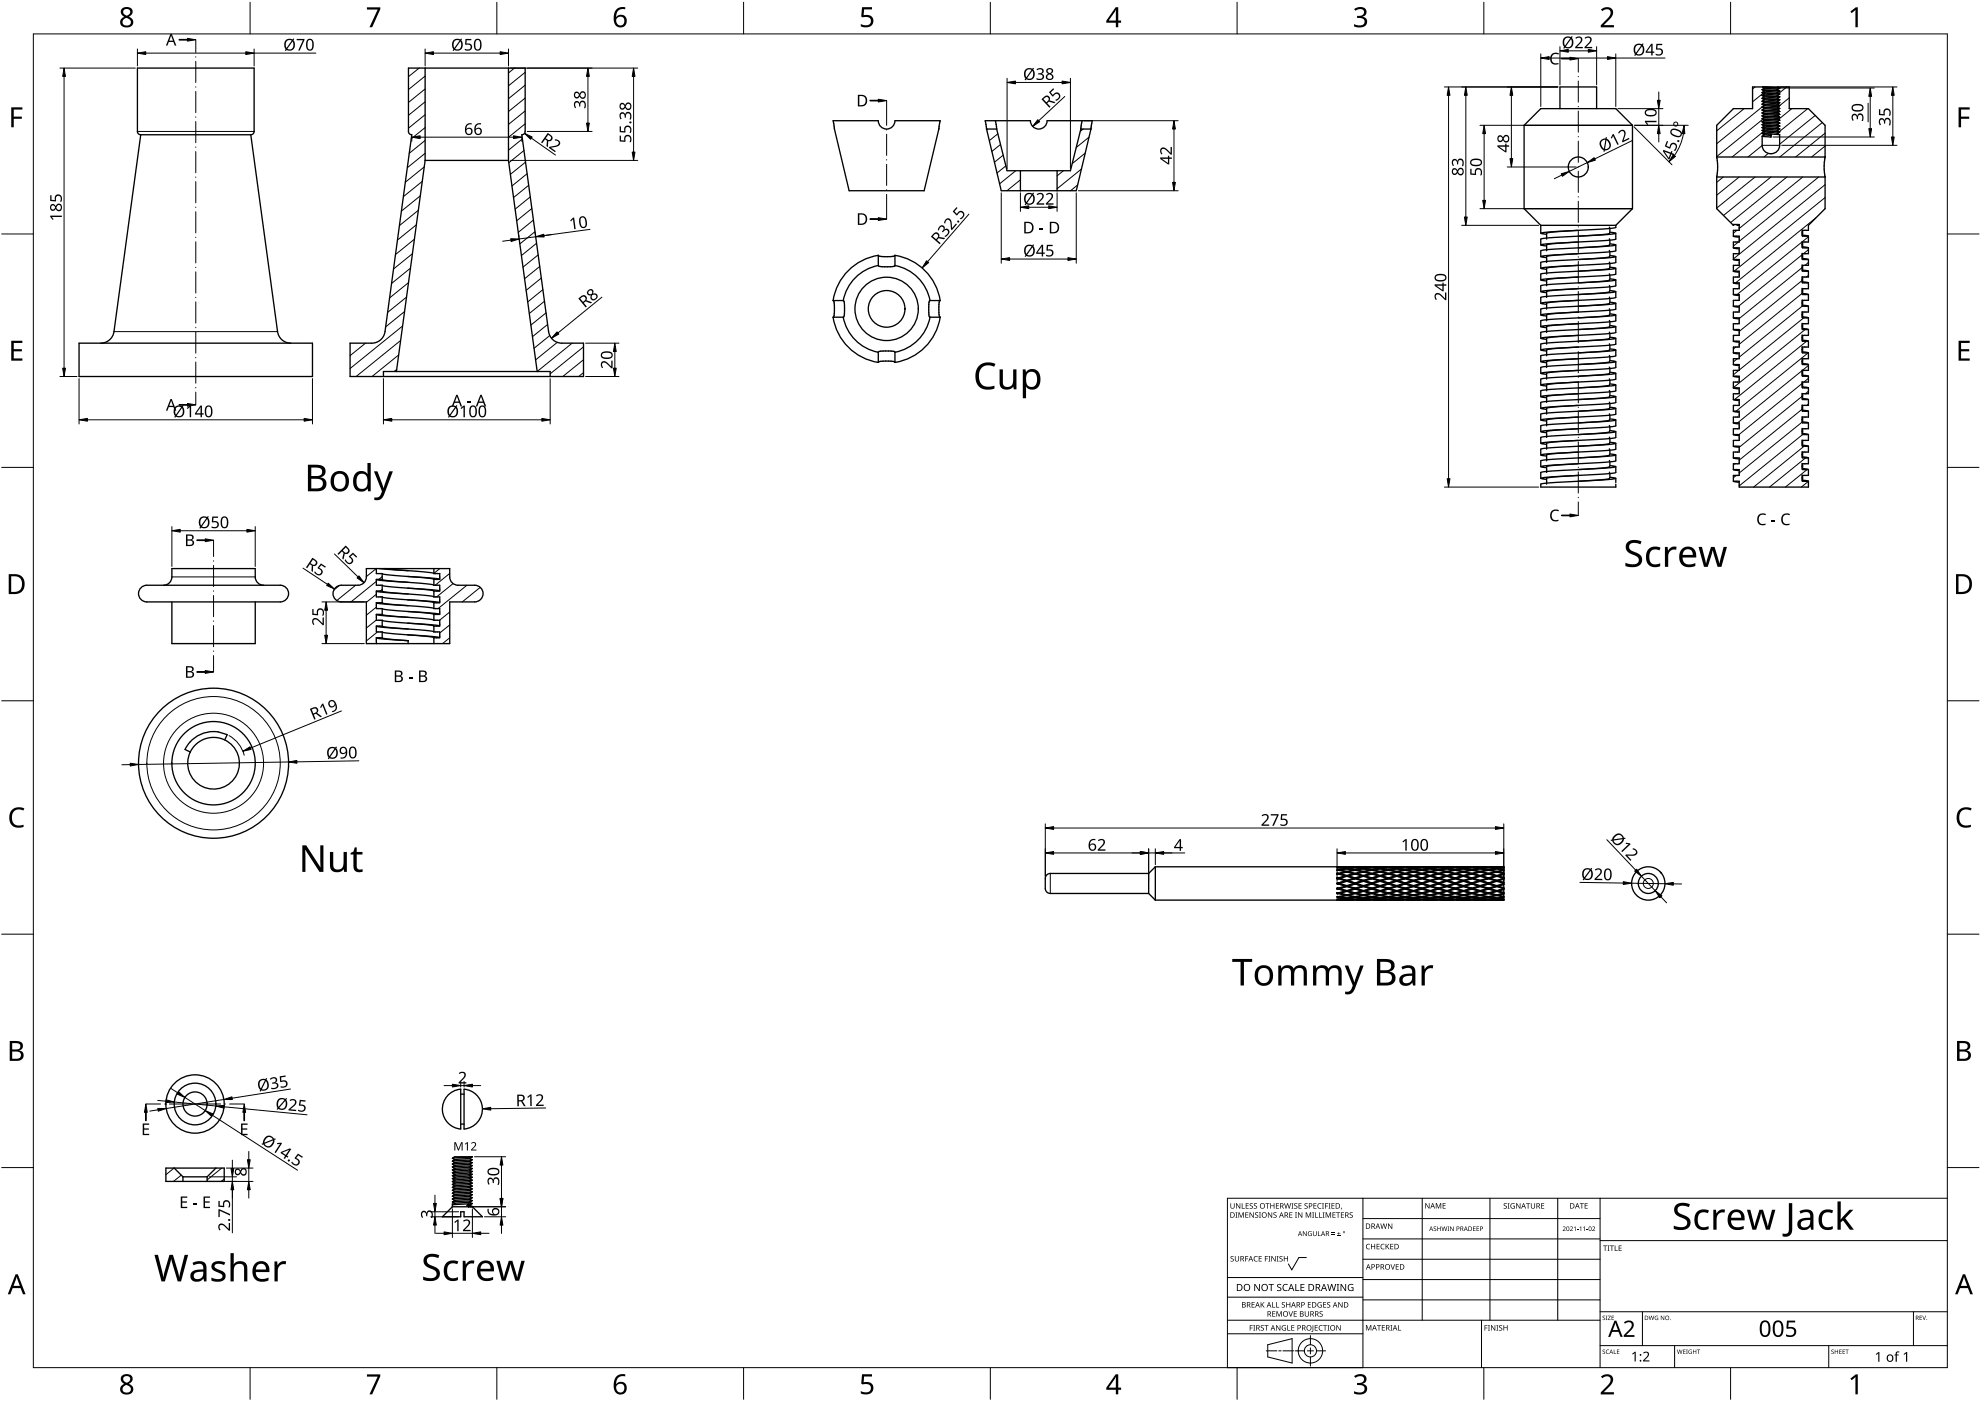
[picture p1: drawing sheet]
<svg xmlns="http://www.w3.org/2000/svg" width="594mm" height="420mm" viewBox="0 0 594 420" stroke-linecap="round" stroke-linejoin="round" font-family="sans-serif">
<g fill="none" stroke="#000" stroke-width=".4">
<path d="M122.5 20.4h35v19a1 1 0 0 1-1 1l8 59.1a4 4 0 0 0 4 3.4h6.5v10h-70v-10h6.5a4 4 0 0 0 4-3.4l8-59.1a1 1 0 0 1-1-1zM127.5 20.4v27.7M152.5 20.4v27.7M249.8 36.2h13.6a2.5 2.5 0 0 0 2.5 2.5 2.5 2.5 0 0 0 2.5-2.5h13.5l-.4 2.5-4.4 18.5h-22.5l-4.4-18.5zM281.5 38.7h.1M295.9 38.7l-.4-2.5h13.5a2.5 2.5 0 0 0 2.5 2.5 2.5 2.5 0 0 0 2.5-2.5h13.6l-.4 2.5M295.9 38.7h.1M295.9 38.7l4.4 18.5h22.5l4.4-18.5M295.9 38.7h3M298.5 36.2l.4 2.5M298.9 38.7h.1M298.9 38.7l3.1 12.5h19l3.1-12.5"/>
<path d="M324.1 38.7h3.1M324.5 36.2l-.4 2.5M457.1 37.6l5-5h22.5l5 5M457.1 37.6v25M457.1 37.6h32.5M467.8 32.6v-6.5h11v6.5M489.6 37.6v25M528.5 29.5l.7 .4M528.5 30.4l.7 .4M528.5 26.9l.7 .4M528.5 35.6l.7 .4M528.5 31.3l.7 .3"/>
<path d="M528.5 28.6l.7 .4M528.5 27.8l.7 .3M528.5 33.9l.7 .4M528.5 34.7l.7 .4M528.5 36.5l.7 .4M528.5 38.3l.7 .3M528.5 37.4l.7 .4M528.5 33l.7 .4M528.5 39.1l.7 .4M528.5 32.1l.7 .4M528.5 40l.7 .4M528.5 40l5.2 .4"/>
<path d="M528.5 30.4l5.2 .4M528.5 27.7l5.2 .5M528.5 39.1l5.2 .4M528.5 31.2l5.2 .5M528.5 35.6l5.2 .4M528.5 33.9l5.2 .4M528.5 34.7l5.2 .5M528.5 26.9l5.2 .4M528.5 32.1l5.2 .4M528.5 29.5l5.2 .4M528.5 28.6l5.2 .4M528.5 36.5l5.2 .4"/>
<path d="M528.5 33l5.2 .4M528.5 38.2l5.2 .5M528.5 37.4l5.2 .4M528.5 27.7v.1M528.5 28.6h.1M528.5 30.4h.1M528.5 31.2v.1M528.5 33h.1M528.5 33.9h.1M528.5 35.6h.1M528.5 36.5h.1M528.5 38.2v.1"/>
<path d="M528.5 39.1h.1M528.7 29.6l5 .3M528.7 35.7l5 .4M528.7 27.8l5 .4M528.7 33.9l5 .4M528.7 32.2l5 .4M528.7 37.4l5 .4M528.7 39.2l5 .4M528.7 36.6l5 .3M528.7 33.1l5 .3M528.7 34.8l5 .4M528.7 38.3l5 .4"/>
<path d="M528.7 28.7l5 .4M528.7 26.9l5 .4M528.7 30.4l5 .4M528.7 31.3l5 .4M529 26.1l4.7 .3M529.2 36l-.7 .5M529.2 30.8l-.7 .4M529.2 31.6l-.7 .5M529.2 37.8l-.7 .4M529.2 29l-.7 .5M529.2 34.3l-.7 .4M529.2 32.5l-.7 .5"/>
<path d="M529.2 35.1l-.7 .5M529.2 28.1l-.7 .5M529.2 36.9l-.7 .5M529.2 26.4l-.7 .5M529.2 27.3l-.7 .4M529.2 29.9l-.7 .5M529.2 33.4l-.7 .5M529.2 38.6l-.7 .5M529.2 39.5l-.7 .5M529.2 28.1l3.8 .5M529.2 34.3l3.8 .4M529.2 31.6l3.8 .5"/>
<path d="M529.2 37.8l3.8 .4M529.2 29l3.8 .5M529.2 32.5l3.8 .5M529.2 30.8l3.8 .4M529.2 33.4l3.8 .4M529.2 26.4l3.8 .4M529.2 36l3.8 .5M529.2 36.9l3.8 .4M529.2 39.5l3.8 .5M529.2 35.1l3.8 .5M529.2 27.3l3.8 .4M529.2 29.9l3.8 .4"/>
<path d="M529.2 38.6l3.8 .5M529.2 26.4l-.6-.3h-3v6.5h-5.8l-5 5v9.5M533 35.6l.7 .4M533 27.7l.7 .5M533 33.8l.7 .5M533 38.2l.7 .5M533 40l.7 .4M533 36.5l.7 .4M533 29.5l.7 .4M533 31.2l.7 .5M533 37.3l.7 .5M533 26.8l.7 .5"/>
<path d="M533 28.6l.7 .4M533 30.3l.7 .5M533 33l.7 .4M533 32.1l.7 .4M533 34.7l.7 .5M533 39.1l.7 .4M533.2 26.1l.5 .3M533.7 26.4l-.7 .4M533.7 29.9l-.7 .4M533.7 36.1l-.7 .4M533.7 31.7l-.7 .4M533.7 29.1l-.7 .4"/>
<path d="M533.7 28.2l-.7 .4M533.7 39.6l-.7 .4M533.7 35.2l-.7 .4M533.7 36.9l-.7 .4M533.7 33.4l-.7 .4M533.7 38.7l-.7 .4M533.7 34.3l-.7 .4M533.7 27.3l-.7 .4M533.7 30.8l-.7 .4M533.7 32.6l-.7 .4M533.7 37.8l-.7 .4M533.7 26.4l-4.9-.3h7.8v6.5h5.7l5 5v9.5"/>
<path d="M533.7 26.4h.1M533.7 27.3h.1M533.7 28.2h.1M533.7 29v.1M533.7 29.9h.1M533.7 30.8h.1M533.7 31.7h.1M533.7 32.5v.1M533.7 33.4h.1M533.7 34.3h.1M533.7 35.2h.1M533.7 36v.1"/>
<path d="M533.7 36.9h.1M533.7 37.8h.1M533.7 38.7h.1M533.7 39.5v.1M42.2 40.4l-8 59.1a4 4 0 0 1-4 3.4M42.2 40.4h33M75.2 40.4a1 1 0 0 0 1-1v-19h-35v19a1 1 0 0 0 1 1M75.2 40.4l8 59.1a4 4 0 0 0 4 3.4M127.5 48.1h25M127.5 48.1l-8.6 63.3M152.5 48.1l8.6 63.3M306 51.2v6"/>
<path d="M317 51.2v6M514.8 47.1l.3 2.9-.3 3.1M514.8 53.1v9.5l5 5M514.8 47.1h32.5M514.8 53.1h32.5M528.5 40.9l2.6 .2M528.7 40.1l2.4 .1M529.2 40.4l-.7 .5M529.2 40.4l1.9 .2M531.1 40.2v.9M533.7 40.4v3.2a2.62 2.62 0 0 1-2.6 2.5 2.62 2.62 0 0 1-2.6-2.5v-2.7M547.3 47.1l-.3 2.9 .3 3.1"/>
<path d="M547.3 47.1h.1M547.3 53.1v9.5l-5 5v1.5h-.9a.62 .62 0 0 0-.8 .1 .62 .62 0 0 0 0 .8v.8h1.7M263.4 79.6a13.2 13.2 0 0 0-10.5 10.5M263.4 76.6a16.2 16.2 0 0 0-13.6 13.5M263.4 79.6a7.4 7.4 0 0 0 3.8 .4l1.2-.4M263.4 76.6v3M268.4 79.6a13.2 13.2 0 0 1 10.5 10.5M268.4 76.6a16.2 16.2 0 0 1 13.5 13.5M268.4 76.6v3M268.4 76.6a7.9 7.9 0 0 1-5 0M457.1 62.6l5 5M457.1 62.6h32.5"/>
<path d="M462.1 67.6v2.4M462.1 67.6h22.5M473.3 79.6l-9.3 .8-.2 .1v1.7M473.3 76.1l-9.3 .8-.2 .1v1.7M473.3 72.6l-9.3 .8-.2 .1v1.7M473.3 69.1l-9.3 .8-.2 .1v1.7M482.6 78.6l.2 1.2-.2 .8-9.2 .7M482.6 75.1l.2 1.2-.2 .8-9.2 .7M482.6 71.6l.2 1.2-.2 .8-9.2 .7M482.6 68.1l.2 1.2-.2 .8-9.2 .7M482.9 69.6l1.7 .4a156.3 156.3 0 0 1-18 1.2l-4.5 .4v1.9M482.9 73.1l1.7 .4a156.4 156.4 0 0 1-18 1.2l-4.5 .4v1.9"/>
<path d="M482.9 76.6l1.7 .4a156.3 156.3 0 0 1-18 1.2l-4.5 .4v1.9M484.6 67.6v.6l-.3 .1-5.2 .5a152.3 152.3 0 0 0-17 1.1l1.5 .4M484.6 70l-.1 1.8-5.4 .5a152.3 152.3 0 0 0-17 1.1l1.5 .4M484.6 73.5l-.1 1.8-5.4 .5a152.3 152.3 0 0 0-17 1.1l1.5 .4M484.6 77l-.1 1.8-5.4 .5a152.3 152.3 0 0 0-17 1.1l1.5 .4M489.6 62.6l-5 5M519.8 70.8h1.8v1.1a.55 .55 0 0 1-.2 .7 .55 .55 0 0 1-.7 0h-.9v1.7M519.8 74.3h1.8v1.1a.55 .55 0 0 1-.2 .7 .55 .55 0 0 1-.7 0h-.9v1.7M519.8 67.3h1.8v1.1a.55 .55 0 0 1-.2 .7 .55 .55 0 0 1-.7 0h-.9v1.7M519.8 77.8h1.8v1.1a.55 .55 0 0 1-.2 .7 .55 .55 0 0 1-.7 0h-.9v1.7M519.8 77.8l1.6 .3M519.8 74.3l1.6 .3"/>
<path d="M519.8 70.8l1.6 .3M519.8 67.3v.3M519.8 67.3l.1 .1M519.8 67.6h.1M520.9 67.6h.6M540.4 79.5v1.7M540.4 76v1.7M540.4 69v1.7M540.4 72.5v1.7M540.6 74l1.7 .3M540.6 70.5l1.7 .3M540.6 77.5l1.7 .3"/>
<path d="M542.3 70.8v1.8h-.9a.62 .62 0 0 0-.8 .1 .62 .62 0 0 0 0 .8v.8h1.7M542.3 77.8v1.8h-.9a.62 .62 0 0 0-.8 .1 .62 .62 0 0 0 0 .8v.8h1.7M542.3 74.3v1.8h-.9a.62 .62 0 0 0-.8 .1 .62 .62 0 0 0 0 .8v.8h1.7M249.8 90.1a7.9 7.9 0 0 1 0 5M249.8 95.1a16.2 16.2 0 0 0 13.6 13.6M249.8 95.1h3.1M249.8 90.1h3.1M252.9 90.1a8 8 0 0 1 .3 4.3l-.3 .7M252.9 95.1a13.2 13.2 0 0 0 10.5 10.5M278.9 90.1a7.4 7.4 0 0 0-.4 3.8l.4 1.2M278.9 95.1a13.2 13.2 0 0 1-10.5 10.5M278.9 95.1h3"/>
<path d="M278.9 90.1h3M281.9 90.1a8.6 8.6 0 0 0-.3 4.3l.3 .7M281.9 95.1a16.2 16.2 0 0 1-13.5 13.6M473.3 97.1l-9.3 .8-.2 .1v1.7M473.3 93.6l-9.3 .8-.2 .1v1.7M473.3 90.1l-9.3 .8-.2 .1v1.7M473.3 86.6l-9.3 .8-.2 .1v1.7M473.3 83.1l-9.3 .8-.2 .1v1.7M482.6 99.6l.2 1.2-.2 .8-9.2 .7M482.6 96.1l.2 1.2-.2 .8-9.2 .7M482.6 92.6l.2 1.2-.2 .8-9.2 .7M482.6 89.1l.2 1.2-.2 .8"/>
<path d="M482.6 85.6l.2 1.2-.2 .8-9.2 .7M482.6 82.1l.2 1.2-.2 .8-9.2 .7M482.7 91.1l-9.3 .7M482.9 80.1l1.7 .4a156.4 156.4 0 0 1-18 1.2l-4.5 .4v1.9M482.9 83.6l1.7 .4a156.1 156.1 0 0 1-18 1.2l-4.5 .4v1.9M482.9 87.1l1.7 .4a156.4 156.4 0 0 1-18 1.2l-4.5 .4v1.9M482.9 90.6l1.7 .4a156.1 156.1 0 0 1-18 1.2l-4.5 .4v1.9M482.9 94.1l1.7 .4a156.3 156.3 0 0 1-18 1.2l-4.5 .4v1.9M482.9 97.6l1.7 .4a156.4 156.4 0 0 1-18 1.2l-4.5 .4v1.9M484.6 80.5l-.1 1.8-5.4 .5a152 152 0 0 0-17 1.1l1.5 .4M484.6 84l-.1 1.8-5.4 .5a152.3 152.3 0 0 0-17 1.1l1.5 .4M484.6 87.5l-.1 1.8-5.4 .5a152.2 152.2 0 0 0-17 1.1l1.5 .4"/>
<path d="M484.6 91l-.1 1.8-5.4 .5a152.3 152.3 0 0 0-17 1.1l1.5 .4M484.6 94.5l-.1 1.8-5.4 .5a152.3 152.3 0 0 0-17 1.1l1.5 .4M484.6 98l-.1 1.8-5.4 .5a152.3 152.3 0 0 0-17 1.1l1.5 .4M519.8 81.3h1.8v1.1a.55 .55 0 0 1-.2 .7 .55 .55 0 0 1-.7 0h-.9v1.7M519.8 88.3h1.8v1.1a.55 .55 0 0 1-.2 .7 .55 .55 0 0 1-.7 0h-.9v1.7M519.8 84.8h1.8v1.1a.55 .55 0 0 1-.2 .7 .55 .55 0 0 1-.7 0h-.9v1.7M519.8 95.3h1.8v1.1a.55 .55 0 0 1-.2 .7 .55 .55 0 0 1-.7 0h-.9v1.7M519.8 98.8h1.8v1.1a.55 .55 0 0 1-.2 .7 .55 .55 0 0 1-.7 0h-.9v1.7M519.8 91.8h1.8v1.1a.55 .55 0 0 1-.2 .7 .55 .55 0 0 1-.7 0h-.9v1.7M519.8 91.8l1.6 .3M519.8 88.3l1.6 .3M519.8 84.8l1.6 .3"/>
<path d="M519.8 81.3l1.6 .3M519.8 95.3l1.6 .3M519.8 98.8l1.6 .3M540.4 83v1.7M540.4 97v1.7M540.4 93.5v1.7M540.4 86.5v1.7M540.4 90v1.7M540.6 91.5l1.7 .3M540.6 98.5l1.7 .3M540.6 95l1.7 .3M540.6 84.5l1.7 .3"/>
<path d="M540.6 81l1.7 .3M540.6 88l1.7 .3M542.3 98.8v1.8h-.9a.62 .62 0 0 0-.8 .1 .62 .62 0 0 0 0 .8v.8h1.7M542.3 95.3v1.8h-.9a.62 .62 0 0 0-.8 .1 .62 .62 0 0 0 0 .8v.8h1.7M542.3 81.3v1.8h-.9a.62 .62 0 0 0-.8 .1 .62 .62 0 0 0 0 .8v.8h1.7M542.3 88.3v1.8h-.9a.62 .62 0 0 0-.8 .1 .62 .62 0 0 0 0 .8v.8h1.7M542.3 84.8v1.8h-.9a.62 .62 0 0 0-.8 .1 .62 .62 0 0 0 0 .8v.8h1.7M542.3 91.8v1.8h-.9a.62 .62 0 0 0-.8 .1 .62 .62 0 0 0 0 .8v.8h1.7M23.7 102.9h70v10h-70zM115 112.9v-1.5h50v1.5M263.4 108.7a7.9 7.9 0 0 1 5 0M263.4 105.6v3.1"/>
<path d="M268.4 105.6a7.4 7.4 0 0 0-3.8-.3l-1.2 .3M268.4 105.6v3.1M473.3 118.1l-9.3 .8-.2 .1v1.7M473.3 114.6l-9.3 .8-.2 .1v1.7M473.3 111.1l-9.3 .8-.2 .1v1.7M473.3 107.6l-9.3 .8-.2 .1v1.7M473.3 104.1l-9.3 .8-.2 .1v1.7M473.3 100.6l-9.3 .8-.2 .1v1.7M482.6 117.1l.2 1.2-.2 .8-9.2 .7M482.6 113.6l.2 1.2-.2 .8-9.2 .7M482.6 110.1l.2 1.2-.2 .8-9.2 .7M482.6 106.6l.2 1.2-.2 .8-9.2 .7"/>
<path d="M482.6 103.1l.2 1.2-.2 .8-9.2 .7M482.9 101.1l1.7 .4a156.3 156.3 0 0 1-18 1.2l-4.5 .4v1.9M482.9 104.6l1.7 .4a156.4 156.4 0 0 1-18 1.2l-4.5 .4v1.9M482.9 108.1l1.7 .4a156.1 156.1 0 0 1-18 1.2l-4.5 .4v1.9M482.9 111.6l1.7 .4a156.4 156.4 0 0 1-18 1.2l-4.5 .4v1.9M482.9 115.1l1.7 .4a156.1 156.1 0 0 1-18 1.2l-4.5 .4v1.9M482.9 118.6l1.7 .4a156.3 156.3 0 0 1-18 1.2l-4.5 .4v1.9M484.6 101.5l-.1 1.8-5.4 .5a152.3 152.3 0 0 0-17 1.1l1.5 .4M484.6 105l-.1 1.8-5.4 .5a152 152 0 0 0-17 1.1l1.5 .4M484.6 108.5l-.1 1.8-5.4 .5a152.3 152.3 0 0 0-17 1.1l1.5 .4M484.6 112l-.1 1.8-5.4 .5a152.2 152.2 0 0 0-17 1.1l1.5 .4M484.6 115.5l-.1 1.8-5.4 .5a152.3 152.3 0 0 0-17 1.1l1.5 .4"/>
<path d="M484.6 119l-.1 1.8-5.4 .5a152.3 152.3 0 0 0-17 1.1l1.5 .4M519.8 116.3h1.8v1.1a.55 .55 0 0 1-.2 .7 .55 .55 0 0 1-.7 0h-.9v1.7M519.8 109.3h1.8v1.1a.55 .55 0 0 1-.2 .7 .55 .55 0 0 1-.7 0h-.9v1.7M519.8 105.8h1.8v1.1a.55 .55 0 0 1-.2 .7 .55 .55 0 0 1-.7 0h-.9v1.7M519.8 112.8h1.8v1.1a.55 .55 0 0 1-.2 .7 .55 .55 0 0 1-.7 0h-.9v1.7M519.8 102.3h1.8v1.1a.55 .55 0 0 1-.2 .7 .55 .55 0 0 1-.7 0h-.9v1.7M519.8 119.8h1.8v1.1a.55 .55 0 0 1-.2 .7 .55 .55 0 0 1-.7 0h-.9v1.7M519.8 105.8l1.6 .3M519.8 112.8l1.6 .3M519.8 102.3l1.6 .3M519.8 119.8l1.6 .3M519.8 116.3l1.6 .3"/>
<path d="M519.8 109.3l1.6 .3M540.4 104v1.7M540.4 107.5v1.7M540.4 100.5v1.7M540.4 114.5v1.7M540.4 111v1.7M540.4 118v1.7M540.6 102l1.7 .3M540.6 116l1.7 .3M540.6 105.5l1.7 .3M540.6 109l1.7 .3M540.6 119.5l1.7 .3"/>
<path d="M540.6 112.5l1.7 .3M542.3 105.8v1.8h-.9a.62 .62 0 0 0-.8 .1 .62 .62 0 0 0 0 .8v.8h1.7M542.3 102.3v1.8h-.9a.62 .62 0 0 0-.8 .1 .62 .62 0 0 0 0 .8v.8h1.7M542.3 109.3v1.8h-.9a.62 .62 0 0 0-.8 .1 .62 .62 0 0 0 0 .8v.8h1.7M542.3 112.8v1.8h-.9a.62 .62 0 0 0-.8 .1 .62 .62 0 0 0 0 .8v.8h1.7M542.3 116.3v1.8h-.9a.62 .62 0 0 0-.8 .1 .62 .62 0 0 0 0 .8v.8h1.7M542.3 119.8v1.8h-.9a.62 .62 0 0 0-.8 .1 .62 .62 0 0 0 0 .8v.8h1.7M473.3 139.1l-9.3 .8-.2 .1v1.7M473.3 135.6l-9.3 .8-.2 .1v1.7M473.3 132.1l-9.3 .8-.2 .1v1.7M473.3 128.6l-9.3 .8-.2 .1v1.7M473.3 125.1l-9.3 .8-.2 .1v1.7"/>
<path d="M473.3 121.6l-9.3 .8-.2 .1v1.7M482.6 138.1l.2 1.2-.2 .8-9.2 .7M482.6 134.6l.2 1.2-.2 .8-9.2 .7M482.6 131.1l.2 1.2-.2 .8-9.2 .7M482.6 127.6l.2 1.2-.2 .8-9.2 .7M482.6 124.1l.2 1.2-.2 .8-9.2 .7M482.6 120.6l.2 1.2-.2 .8-9.2 .7M482.9 122.1l1.7 .4a156.4 156.4 0 0 1-18 1.2l-4.5 .4v1.9M482.9 125.6l1.7 .4a156.1 156.1 0 0 1-18 1.2l-4.5 .4v1.9M482.9 129.1l1.7 .4a156.4 156.4 0 0 1-18 1.2l-4.5 .4v1.9M482.9 132.6l1.7 .4a156.1 156.1 0 0 1-18 1.2l-4.5 .4v1.9M482.9 136.1l1.7 .4a156.3 156.3 0 0 1-18 1.2l-4.5 .4v1.9"/>
<path d="M482.9 139.6l1.7 .4a156.1 156.1 0 0 1-18 1.2l-4.5 .4v1.9M484.6 122.5l-.1 1.8-5.4 .5a152 152 0 0 0-17 1.1l1.5 .4M484.6 126l-.1 1.8-5.4 .5a152.3 152.3 0 0 0-17 1.1l1.5 .4M484.6 129.5l-.1 1.8-5.4 .5a152 152 0 0 0-17 1.1l1.5 .4M484.6 133l-.1 1.8-5.4 .5a152.3 152.3 0 0 0-17 1.1l1.5 .4M484.6 136.5l-.1 1.8-5.4 .5a152.2 152.2 0 0 0-17 1.1l1.5 .4M484.6 140l-.1 1.8-5.4 .5a152.3 152.3 0 0 0-17 1.1l1.5 .4M519.8 130.3h1.8v1.1a.55 .55 0 0 1-.2 .7 .55 .55 0 0 1-.7 0h-.9v1.7M519.8 137.3h1.8v1.1a.55 .55 0 0 1-.2 .7 .55 .55 0 0 1-.7 0h-.9v1.7M519.8 126.8h1.8v1.1a.55 .55 0 0 1-.2 .7 .55 .55 0 0 1-.7 0h-.9v1.7M519.8 123.3h1.8v1.1a.55 .55 0 0 1-.2 .7 .55 .55 0 0 1-.7 0h-.9v1.7M519.8 133.8h1.8v1.1a.55 .55 0 0 1-.2 .7 .55 .55 0 0 1-.7 0h-.9v1.7"/>
<path d="M519.8 126.8l1.6 .3M519.8 133.8l1.6 .3M519.8 130.3l1.6 .3M519.8 123.3l1.6 .3M519.8 137.3l1.6 .3M540.4 139v1.7M540.4 135.5v1.7M540.4 132v1.7M540.4 121.5v1.7M540.4 125v1.7M540.4 128.5v1.7M540.6 137l1.7 .3"/>
<path d="M540.6 133.5l1.7 .3M540.6 126.5l1.7 .3M540.6 123l1.7 .3M540.6 130l1.7 .3M542.3 137.3v1.8h-.9a.62 .62 0 0 0-.8 .1 .62 .62 0 0 0 0 .8v.8h1.7M542.3 133.8v1.8h-.9a.62 .62 0 0 0-.8 .1 .62 .62 0 0 0 0 .8v.8h1.7M542.3 123.3v1.8h-.9a.62 .62 0 0 0-.8 .1 .62 .62 0 0 0 0 .8v.8h1.7M542.3 130.3v1.8h-.9a.62 .62 0 0 0-.8 .1 .62 .62 0 0 0 0 .8v.8h1.7M542.3 126.8v1.8h-.9a.62 .62 0 0 0-.8 .1 .62 .62 0 0 0 0 .8v.8h1.7M473.3 142.6l-9.3 .8-.2 .1v1.7M482.6 141.6l.2 1.2-.2 .8-9.2 .7M482.9 143.1l1.7 .4a156.3 156.3 0 0 1-18 1.2l-4.5 .4v1h22.5v-.9"/>
<path d="M484.6 143.5v1.2M519.8 140.8h1.8v1.1a.55 .55 0 0 1-.2 .7 .55 .55 0 0 1-.7 0h-.9v1.7M519.8 144.3h1.8v1.8h20.7v-1.8M519.8 144.3l1.6 .3M519.8 140.8l1.6 .3M540.4 142.5v1.7M540.6 144l1.7 .3M540.6 140.5l1.7 .3M542.3 140.8v1.8h-.9a.62 .62 0 0 0-.8 .1 .62 .62 0 0 0 0 .8v.8h1.7M42.1 176.5a2.5 2.5 0 0 1 1.9-1h40a2.5 2.5 0 0 1 2.5 2.5 2.5 2.5 0 0 1-2.5 2.5h-40a2.5 2.5 0 0 1-2.2-1.4 2.5 2.5 0 0 1 .3-2.6zM49 175.5a2.5 2.5 0 0 0 2.5-2.5v-2.5h25a4.9 4.9 0 0 0 .6 4.1 2.5 2.5 0 0 0 1.9 .9M100.4 176.5a2.5 2.5 0 0 1 2-1h5a2.5 2.5 0 0 0 2.5-2.5v-2.5h25a4.9 4.9 0 0 0 .5 4.1 2.5 2.5 0 0 0 2 .9h5a2.5 2.5 0 0 1 2.5 2.5 2.5 2.5 0 0 1-2.5 2.5h-7.5v12.5h-25v-12.5h-7.5a2.5 2.5 0 0 1-2.3-1.4 2.5 2.5 0 0 1 .3-2.6z"/>
<path d="M112.9 177.3v1.7h1.7M112.9 173.8v1.7h1.7M112.9 170.5v1.5h1.7M112.9 173.8l2.1 .3 7.4 .5M112.9 177.3l2.1 .3 7.4 .5M113.8 170.5l8.6 .6M114.6 172l2.3 .4 11.5 1 1.7 .4M114.6 173.8l1.8 .3 11.5 1 2.2 .4M114.6 175.5l2.3 .4 11.5 1 1.7 .4M114.6 179l2.3 .4 11.5 1 1.7 .4M114.6 177.3l1.8 .3 10.9 .9 2.8 .5M114.6 173.8h-1.7"/>
<path d="M114.6 177.3h-1.7M114.6 172v1.8M114.6 175.5v1.8M114.6 179v1.8M115.4 170.5l12.6 1.1 2.1 .4M122.3 172.9h.1M122.3 176.4h.1M122.3 179.9h.1M122.3 172.9l9.4 .8M122.3 179.9l9.4 .8M122.3 176.4l9.4 .8M130.1 179h1.8v1.8h-1.8"/>
<path d="M130.1 172h1.8v1.3M130.1 175.5h1.8v1.3M130.1 170.5v1.5M130.1 173.8v1.7M130.1 177.3v1.7M131.9 176.9v.4h-1.8M131.9 173.3v.1M131.9 176.8v.1M131.9 173.4v.4h-1.8M51.5 180.5v12.5h25v-12.5M112.9 187.8v1.7h1.7M112.9 191.3v1.7"/>
<path d="M112.9 180.8v1.7h1.7M112.9 184.3v1.7h1.7M112.9 187.8l2.1 .3 7.4 .5M112.9 184.3l2.1 .3 7.4 .5M112.9 191.3l2.1 .3 7.4 .5M112.9 180.8l2.1 .3 7.4 .5M114.6 191.3l1.8 .3 6 .5M114.6 186l2.3 .4 11.5 1 1.7 .4M114.6 180.8l1.8 .3 10.9 .9 2.8 .5M114.6 182.5l2.3 .4 11.5 1 1.7 .4M114.6 189.5l2.3 .4 11.5 1 1.7 .4M114.6 187.8l1.8 .3 11.5 1 2.2 .4"/>
<path d="M114.6 184.3l1.8 .3 10.9 .9 2.8 .5M114.6 191.3h-1.7M114.6 187.8h-1.7M114.6 184.3h-1.7M114.6 180.8h-1.7M114.6 182.5v1.8M114.6 186v1.8M114.6 189.5v1.8M122.3 183.4h.1M122.3 186.9h.1M122.3 190.4h.1M122.3 186.9l9.4 .8"/>
<path d="M122.3 183.4l9.4 .8M122.3 190.4l9.4 .8M122.4 192.1v.9M130.1 186h1.8v1.3M130.1 189.5h1.8v1.8h-1.8M130.1 182.5h1.8v1.3M130.1 180.8v1.7M130.1 184.3v1.7M130.1 187.8v1.7M130.1 191.3v1.7M130.9 187.8h-.8M131.9 187.3v.1"/>
<path d="M131.9 187.4v.4h-1M131.9 183.9v.4h-1.8M131.9 183.8v.1M57.6 221.9a9.5 9.5 0 0 1 7.8-2.4l2.7 .8-.7 1.6a7.7 7.7 0 0 1 3.6 10.3 7.7 7.7 0 0 1-10.3 3.7 7.7 7.7 0 0 1-3.6-10.4l-1.6-.7 .8-1.4zM67.2 221.8a7.7 7.7 0 0 0-10.2 3.8M346.5 259.9l57 .1M346.5 259.9l-2 2M346.5 259.9v10M401.8 259.9h4.2zM403.9 260h.1M406.8 259.9h4.2zM408.9 260h.1"/>
<path d="M411.8 259.9h4.2zM413.9 260h.1M416.8 259.9h4.2zM418.9 260h.1M421.8 259.9h4.2zM423.9 260h.1M426.8 259.9h4.2zM428.9 260h.1M431.8 259.9h4.2zM433.9 260h.1M436.8 259.9h4.2zM438.9 260h.1"/>
<path d="M441.8 259.9h4.2zM443.9 260h.1M448.9 260h.1M451 259.9h-4.2l2.1 .1M451 259.9v10M451 260h-1.7M451 259.9l-2.1 .1M344.5 261.9h-29.5a1.5 1.5 0 0 0-1.5 1.5v3a1.5 1.5 0 0 0 1.5 1.5h29.5M344.5 267.9l2 2M344.5 261.9v6M401 264.9l.4 .2M401 264.9h.8"/>
<path d="M401 267.7l2.9 .7M401 264.9v.3l.4-.1M401 266.4l2.5 .7M401 266.5v.1M401 267.7h.2M401 266.4h.8M401 267.7h.1M401 262.2h.1M401 263.5h.1M401 266.4h.1M401 266.4l.4 .1M401 263.5l.3 .1"/>
<path d="M401 267.8v.1M401 267.8h.4M401 268.9h.1M401 269.6v.2M401 261.8v.4M401 260.8v.2h.4M401 267.7v.4M401 260.1v.2M401 263.2v.4l.4-.1 2.1 .7M401 260.8v.2M401 261.8v.2M401 263.2v.1"/>
<path d="M401 266.6v.1M401 267.9v.2M401 268.9v.2M401 261h.1M401 263.3v.1M401 262v.1M401 261h.3M401 262h.4M401 260.1l.4 .1M401 262.2l.4-.1 2.1 .6M401 260.8h.4M401 261.8l.4 .1"/>
<path d="M401 263.2l.4 .1M401 269.6l.4 .1M401 263.3l.4 .1M401.1 267.7h-.1M401.1 267.7h.1M401.2 262.2h-.2M401.3 266.3l-.3 .1M401.3 268.9h-.3M401.4 265.1l2.1 .6M401.4 261.9v.1M401.4 260.8v.2M401.4 268.9l-.4-.1v.3"/>
<path d="M401.4 260.2h.1M401.4 261h.1M401.4 269.7l2.1 .2M401.4 264.8l-.4-.1v.2M401.4 269.7l-.4 .1M401.4 266.6l2.1 .6M401.4 268l2.1 .5M401.4 269.1h-.4M401.4 260.2l-.4 .1M401.4 260.2l2.1 .3M401.4 266.6l-.4 .1M401.4 268l-.4 .1"/>
<path d="M401.4 269.1l2.1 .3M401.4 269.7h.1M401.4 266.6h.1M401.4 263.3h.1M401.4 267.9v.1M401.4 268.9v.2M401.4 262h.1M401.4 264.8h.1M401.4 265.1h.1M401.4 263.3v.1M401.4 268.9h.1M401.4 261l2.1 .4"/>
<path d="M401.4 262l-.4 .1M401.4 264.8l-.4 .1M401.4 263.4l-.4 .1M401.4 267.8v.1M401.4 266.5v.1M401.4 266.5l-.4 .1M401.4 267.8l-.4 .1M401.5 267.7h.1M401.5 268.9h.3M401.6 262.2h-.1M401.6 267.7h.2M401.8 260.9v.1"/>
<path d="M401.8 262h.1M401.8 263.4h.1M401.8 260.2v.1M401.8 269.9h4.2zM401.8 267.9l1.7 .4v.2M401.8 264.9l2.1 .7 2.1-.7M401.8 264.9l2.1-.6 2.1 .6M401.8 269.7l2.1 .2M401.8 260.2l2.1 .2M401.8 269l2.1 .3M401.8 260.9l2.1 .4M401.8 266.5l2.1 .6 2.1-.6"/>
<path d="M401.8 263.4l2.1-.6 2.1 .6M401.8 263.4l2.1 .6M401.8 262l2.1 .6M401.8 261h.1M401.8 262v.2M401.8 260.3h.1M401.8 261h-.3M401.8 269.6v.1M401.8 268.9v.1M401.8 267.9h.1M401.8 268.9h.1M401.8 269.6h.1"/>
<path d="M401.8 266.5h.1M401.8 261v.1M401.8 263.4v.1M401.8 268.8v.1M401.8 262.2h-.2M401.8 263.5h-.8M401.8 263.5l2.1 .6M401.8 262.2l2.1 .5M401.8 267.7v.2M403.1 261.3l.8 .2M403.5 265.7l.4 .1M403.5 264.2l.3 .1"/>
<path d="M403.5 262.8l.2 .1M403.5 267.1l.4 .1M403.5 269.9h-57M403.5 265.7l-2.1 .7-.4-.1v.4M403.5 260v.1M403.5 260.5v.1M403.5 261.4v.2M403.5 262.7v.1M403.5 264.2h.1M403.5 265.7h.1M403.5 267.1v.1M403.5 269.8v.1"/>
<path d="M403.5 264.2l-2.5 .7M403.5 260.6h.1M403.5 267.1l2.5 .6M403.5 268.5l-2.1 .4M403.5 261.4l-2.1 .5M403.5 260.5l-2.1 .3M403.5 262.7l-2.1 .6M403.5 269.4l-2.1 .3M403.5 264.2l-2.1 .6M403.5 260l-2.1 .2M403.5 267.2l-2.1 .6-.4-.1M403.5 262.8l-2.5 .7"/>
<path d="M403.5 261.6l-2.5 .6M403.5 267.1h.1M403.5 262.8h.1M403.5 267.1h.8M403.5 265.7h.8M403.5 265.7l2.5 .7M403.5 261.6l-1.7 .4M403.5 261.6h.1M403.5 269.3v.1M403.7 267l-.2 .1M403.8 265.6l-.3 .1M403.9 261.3v.1"/>
<path d="M403.9 260.4v.1M403.9 262.6h.1M403.9 260.6l2.1 .3M403.9 260l2.1 .2M403.9 269.5l-2.1 .2M403.9 269.5l2.1 .2M403.9 260.6l-2.1 .3M403.9 268.6l-2.1 .4M403.9 261.5l-.4 .1M403.9 265.9l-2.1 .6M403.9 265.9l2.1 .6M403.9 260l-2.1 .2"/>
<path d="M403.9 267.3l-2.1 .6M403.9 261.5l2.1 .5M403.9 267.3l2.1 .6M403.9 268.6l2.1 .4M403.9 268.4h.1M403.9 269.9h.1M403.9 268.5v.1M403.9 269.4v.1M403.9 267.3h.1M403.9 261.4v.1M403.9 260.5v.1M403.9 269.3v.1"/>
<path d="M403.9 268.4v.1M403.9 261.5h.1M403.9 264.1h.1M403.9 262.6v.1M403.9 264.1l-.4 .1M403.9 262.7l-.4 .1M403.9 265.8h.1M403.9 267.2v.1M403.9 265.8l-2.1 .6M403.9 268.4l-.8 .2M403.9 267.2l-2.1 .5M403.9 268.4l.4 .1"/>
<path d="M404.2 268.3h.1M404.3 269.3h.1M404.3 260.5v.1M404.3 261.4v.1M404.3 262.7h.1M404.3 264.2h.1M404.3 264.2l2.1 .6M404.3 265.7l2.1 .7 2.1-.7M404.3 264.2l2.1-.7 2.1 .7M404.3 268.5l2.1 .4M404.3 260v.1M404.3 260h4.2"/>
<path d="M404.3 269.9h4.2M404.3 269.4l2.1 .3 2.1-.3M404.3 260.5l2.1 .3M404.3 260.5l2.1-.3 2.1 .3M404.3 260l2.1 .2M404.3 267.2l2.1 .6 2.1-.6M404.3 262.7l2.1-.6 2.1 .6M404.3 262.7l2.1 .6M404.3 261.4l2.1 .5M404.3 261.4l-.4 .1M404.3 269.8v.1M404.3 269.3v.1"/>
<path d="M404.3 260.6h.1M404.3 261.5v.1M404.3 268.4v.1M404.3 265.7h.1M404.3 267.2h.1M404.3 262.7v.1M404.3 268.3v.1M404.3 267.1v.1M404.3 264.2h-.8M404.3 262.8h-.8M404.3 261.6h-.1M404.3 264.2l1.7 .5"/>
<path d="M404.3 262.8l2.1 .6M404.3 261.6l2.1 .4M406 262.2h.1M406 267.7l.4 .1M406 266.4l.4 .1M406 264.9l.4 .2M406 263.5l.3 .1M406 264.9h.8M406 260.2v.1M406 260.9v.2M406 262v.2M406 263.4v.1"/>
<path d="M406 266.4v.1M406 267.7v.2M406 268.8v.2M406 269.6v.1M406 269.7l-2.1 .2M406 260.2l-2.1 .2M406 269l-2.1 .3M406 263.5l-2.5 .7M406 267.7l2.9 .7M406 263.4l-2.1 .6M406 267.9l-2.1 .5M406 262.2l-2.5 .6"/>
<path d="M406 262l-2.1 .6M406 266.4l2.5 .7M406 260.9l-2.1 .4M406 261h.3M406 267.7h.1M406 263.5h.1M406 266.4h.1M406 267.7h.2M406 266.4h.8M406 265.2l-1.7 .5M406.1 267.7h-.1M406.2 262.2h-.2"/>
<path d="M406.3 266.3l-.3 .1M406.3 268.9h-.3M406.4 265.1h.1M406.4 264.8l-.4 .1M406.4 260.8v.2M406.4 261.9v.1M406.4 264.8h.1M406.4 263.3h.1M406.4 260.2h.1M406.4 269.7l2.1 .2M406.4 269.1l-2.1 .3M406.4 269.7l-2.1 .2"/>
<path d="M406.4 266.6l-2.1 .6M406.4 265.1l2.1 .6M406.4 266.6l2.1 .6M406.4 268l-2.1 .5M406.4 268l2.1 .5M406.4 265.1l-2.1 .6M406.4 269.1l2.1 .3M406.4 269.7h.1M406.4 268.9v.2M406.4 267.9v.1M406.4 266.6h.1M406.4 261h.1"/>
<path d="M406.4 262h.1M406.4 263.3v.1M406.4 261l-2.1 .4M406.4 261l2.1 .4M406.4 268.9h.1M406.4 267.8v.1M406.4 266.5v.1M406.4 266.5l-2.1 .6M406.4 267.8l-2.1 .5M406.4 263.4l-.4 .1M406.4 262l-.4 .2M406.5 267.7h.3"/>
<path d="M406.5 268.9h.3M406.8 260.2v.1M406.8 262h.1M406.8 260.9v.1M406.8 263.4h.1M406.8 269.9h4.2zM406.8 264.9l2.1-.6 2.1 .6M406.8 264.9l2.1 .7 2.1-.7M406.8 269.7l2.1 .2M406.8 260.2l2.1 .2M406.8 269l2.1 .3M406.8 260.9l2.1 .4"/>
<path d="M406.8 266.5l2.1 .6 2.1-.6M406.8 263.4l2.1-.6 2.1 .6M406.8 263.4l2.1 .6M406.8 267.9l1.7 .4M406.8 262l2.1 .6M406.8 269.6v.1M406.8 268.9v.1M406.8 266.5h.1M406.8 267.9h.1M406.8 260.3h.1M406.8 262v.2M406.8 261h.1"/>
<path d="M406.8 261h-.3M406.8 268.9h.1M406.8 269.6h.1M406.8 261v.1M406.8 268.8v.1M406.8 262.2h-.3M406.8 263.5h-.8M406.8 267.7v.2M406.8 266.4v.1M406.8 263.5l2.1 .6M406.8 262.2l2.1 .5M408.5 264.2l.3 .1"/>
<path d="M408.5 267.1l.4 .1M408.5 262.8l.2 .1M408.5 265.7l.4 .1M408.5 260v.1M408.5 260.5v.1M408.5 261.4v.2l-2.5 .6M408.5 262.7v.1M408.5 264.2h.1M408.5 265.7h.1M408.5 267.1v.1M408.5 268.3v.2M408.5 269.8v.1"/>
<path d="M408.5 268.5l-2.1 .4M408.5 260l-2.1 .2M408.5 264.2l-2.1 .6M408.5 264.2l-2.5 .7M408.5 261.4l-2.1 .5M408.5 262.8l-2.5 .7M408.5 262.7l-2.1 .6M408.5 267.1l2.5 .6M408.5 260.5l-2.1 .3M408.5 261.4l.4 .1M408.5 265.7h.8M408.5 267.1h.8"/>
<path d="M408.5 262.8h.1M408.5 267.1h.1M408.5 265.7l2.5 .7M408.5 261.6l-1.7 .4M408.5 268.3h.1M408.5 261.6h.1M408.5 269.3v.1M408.7 267l-.2 .1M408.8 265.6l-.3 .1M408.9 265.9l2.1 .6M408.9 260l2.1 .2M408.9 260.6l2.1 .3"/>
<path d="M408.9 260.6l-2.1 .3M408.9 260l-2.1 .2M408.9 269.5l-2.1 .2M408.9 261.5l2.1 .5M408.9 261.5l-.4 .1M408.9 268.6l-2.1 .4M408.9 265.9l-2.1 .6M408.9 269.5l2.1 .2M408.9 268.6l2.1 .4M408.9 267.3l2.1 .6M408.9 267.3l-2.1 .6M408.9 260.4v.1"/>
<path d="M408.9 261.3v.1M408.9 262.6h.1M408.9 268.4h.1M408.9 269.9h.1M408.9 269.4v.1M408.9 268.5v.1M408.9 260.5v.1M408.9 261.4v.1M408.9 267.3h.1M408.9 269.3v.1M408.9 268.4v.1M408.9 261.5h.1"/>
<path d="M408.9 264.1h.1M408.9 262.6v.1M408.9 265.8h.1M408.9 267.2v.1M408.9 268.4l-.4 .1M408.9 265.8l-2.1 .6M408.9 267.2l-2.1 .5M408.9 264.1l-.4 .1M408.9 262.7l-.4 .1M408.9 268.4l.4 .1M409.2 268.3h.1M409.3 269.3h.1"/>
<path d="M409.3 261.4v.2M409.3 260.5v.1M409.3 264.2h.1M409.3 262.7h.1M409.3 265.7l2.1 .7 2.1-.7M409.3 264.2l2.1 .6M409.3 260v.1M409.3 264.2l2.1-.7 2.1 .7M409.3 260h4.2M409.3 269.9h4.2M409.3 269.4l2.1 .3M409.3 261.4l2.1 .5"/>
<path d="M409.3 260.5l2.1 .3M409.3 262.7l2.1 .6M409.3 260l2.1 .2M409.3 267.2l2.1 .6 2.1-.6M409.3 262.7l2.1-.6 2.1 .6M409.3 268.5l2.1 .4M409.3 261.4l-.4 .1M409.3 269.8v.1M409.3 265.7h.1M409.3 267.2h.1M409.3 260.6h.1M409.3 262.7v.1"/>
<path d="M409.3 269.3v.1M409.3 262.8h-.8M409.3 264.2h-.8M409.3 261.6h-.1M409.3 264.2l1.7 .5M409.3 261.6l2.1 .4M409.3 262.8l2.1 .6M409.3 268.3v.2M409.3 267.1v.1M411 267.7l.4 .1M411 262.2h.1M411 266.4l.4 .1"/>
<path d="M411 264.9l.4 .2M411 263.5l.3 .1M411 264.9h.8M411 260.2v.1M411 260.9v.2M411 262v.2M411 263.4v.1M411 266.4v.1M411 267.7v.2M411 268.8v.2M411 269.6v.1M411 267.7l2.9 .7"/>
<path d="M411 269l-2.1 .3M411 266.4l2.5 .7M411 263.5l-2.5 .7M411 260.9l-2.1 .4M411 262l-2.1 .6M411 263.4l-2.1 .6M411 260.2l-2.1 .2M411 269.7l-2.1 .2M411 262.2l-2.5 .6M411 267.9l-2.1 .5M411 261h.3M411 266.4h.8"/>
<path d="M411 267.7h.2M411 263.5h.1M411 266.4h.1M411 267.7h.1M411 265.2l-1.7 .5M411.1 262.2h.1M411.1 267.7h-.1M411.1 267.7h.1M411.2 262.2h-.2M411.3 266.3l-.3 .1M411.3 268.9h-.3M411.4 264.8l-.4 .1"/>
<path d="M411.4 265.1h.1M411.4 260.2h.1M411.4 268l-2.1 .5M411.4 261h.1M411.4 269.7l2.1 .2M411.4 260.2l-2.1 .3M411.4 269.1l-2.1 .3M411.4 269.7l-2.1 .2M411.4 260.2l2.1 .3M411.4 266.6l2.1 .6M411.4 266.6l-2.1 .6M411.4 268l2.1 .5"/>
<path d="M411.4 265.1l-2.1 .6M411.4 269.1l2.1 .3M411.4 261l-2.1 .4M411.4 261.9v.1M411.4 260.8v.2M411.4 269.7h.1M411.4 263.3h.1M411.4 266.6h.1M411.4 262h.1M411.4 264.8h.1M411.4 263.3v.1M411.4 268.9v.2"/>
<path d="M411.4 267.9v.1M411.4 265.1l2.1 .6M411.4 268.9h.1M411.4 261l2.1 .4M411.4 262l-.4 .2M411.4 263.4l-.4 .1M411.4 267.8v.1M411.4 266.5v.1M411.4 267.8l-2.1 .5M411.4 266.5l-2.1 .6M411.5 267.7h.3M411.5 268.9h.3"/>
<path d="M411.8 262h.1M411.8 260.9v.1M411.8 263.4h.1M411.8 269.9h4.2zM411.8 260.2v.1M411.8 267.9l1.7 .4v.2M411.8 264.9l2.1-.6 2.1 .6M411.8 264.9l2.1 .7 2.1-.7M411.8 269.7l2.1 .2M411.8 260.2l2.1 .2M411.8 269l2.1 .3M411.8 260.9l2.1 .4"/>
<path d="M411.8 263.4l2.1-.6 2.1 .6M411.8 266.5l2.1 .6 2.1-.6M411.8 263.4l2.1 .6M411.8 262l2.1 .6M411.8 262v.2M411.8 261h.1M411.8 261h-.3M411.8 269.6v.1M411.8 268.9v.1M411.8 267.9h.1M411.8 266.5h.1M411.8 268.9h.1"/>
<path d="M411.8 269.6h.1M411.8 261v.1M411.8 268.8v.1M411.8 267.7v.2M411.8 262.2h-.3M411.8 263.5h-.8M411.8 263.5l2.1 .6M411.8 262.2l2.1 .5M413.5 262.8l.2 .1M413.5 265.7l.4 .1M413.5 267.1l.4 .1M413.5 264.2l.3 .1"/>
<path d="M413.5 260v.1M413.5 260.5v.1M413.5 261.4v.2M413.5 262.7v.1M413.5 264.2h.1M413.5 265.7h.1M413.5 267.1v.1M413.5 269.8v.1M413.5 264.2l-2.5 .7M413.5 269.4l-2.1 .3M413.5 264.2l-2.1 .6M413.5 260.5l-2.1 .3"/>
<path d="M413.5 261.6l-2.5 .6M413.5 262.7l-2.1 .6M413.5 268.5l-2.1 .4M413.5 262.8l-2.5 .7M413.5 260l-2.1 .2M413.5 267.1l2.5 .6M413.5 261.4l-2.1 .5M413.5 261.4l.4 .1M413.5 267.1h.1M413.5 262.8h.1M413.5 267.1h.8M413.5 265.7h.8"/>
<path d="M413.5 265.7l2.5 .7M413.5 261.6l-1.7 .4M413.5 269.3v.1M413.7 267l-.2 .1M413.8 265.6l-.3 .1M413.9 261.3v.1M413.9 262.6h.1M413.9 260.4v.1M413.9 261.5l-.4 .1M413.9 260l-2.1 .2M413.9 269.5l-2.1 .2M413.9 269.5l2.1 .2"/>
<path d="M413.9 260.6l2.1 .3M413.9 268.6l-2.1 .4M413.9 260l2.1 .2M413.9 265.9l2.1 .6M413.9 265.9l-2.1 .6M413.9 267.3l2.1 .6M413.9 268.6l2.1 .4M413.9 267.3l-2.1 .6M413.9 261.5l2.1 .5M413.9 260.6l-2.1 .3M413.9 268.4h.1M413.9 269.9h.1"/>
<path d="M413.9 260.5h.1M413.9 261.4v.1M413.9 268.5v.1M413.9 269.4v.1M413.9 267.3h.1M413.9 269.3v.1M413.9 261.5h.1M413.9 264.1h.1M413.9 262.6v.1M413.9 268.4v.1M413.9 265.8h.1M413.9 267.2v.1"/>
<path d="M413.9 265.8l-2.1 .6M413.9 268.4l-.4 .1M413.9 267.2l-2.1 .5M413.9 264.1l-.4 .1M413.9 262.7l-.4 .1M413.9 268.4l.4 .1M414.2 268.3h.1M414.3 261.4v.1M414.3 264.2h.1M414.3 262.7h.1M414.3 260v.1M414.3 265.7l2.1 .7 2.1-.7"/>
<path d="M414.3 264.2l2.1 .6M414.3 264.2l2.1-.7 2.1 .7M414.3 269.9h4.2M414.3 260h4.2M414.3 268.5l2.1 .4M414.3 269.4l2.1 .3M414.3 267.2l2.1 .6 2.1-.6M414.3 262.7l2.1 .6M414.3 260l2.1 .2M414.3 262.7l2.1-.6 2.1 .6M414.3 260.5l2.1 .3M414.3 261.4l2.1 .5"/>
<path d="M414.3 260.5v.1M414.3 261.4l-.4 .1M414.3 269.8v.1M414.3 261.5v.1M414.3 269.3v.1M414.3 268.4v.1M414.3 267.2h.1M414.3 265.7h.1M414.3 260.6h.1M414.3 269.3h.1M414.3 262.7v.1M414.3 268.3v.1"/>
<path d="M414.3 267.1v.1M414.3 262.8h-.8M414.3 264.2h-.8M414.3 261.6h-.1M414.3 264.2l1.7 .5M414.3 261.6l2.1 .4M414.3 262.8l2.1 .6M416 267.7l.4 .1M416 266.4l.4 .1M416 262.2h.1M416 264.9l.4 .2M416 263.5l.3 .1"/>
<path d="M416 264.9h.8M416 260.2v.1M416 260.9v.2M416 262v.2M416 263.4v.1M416 266.4v.1M416 267.7v.2M416 268.8v.2M416 269.6v.1M416 263.4l-2.1 .6M416 260.2l-2.1 .2M416 269l-2.1 .3"/>
<path d="M416 263.5l-2.5 .7M416 266.4l2.5 .7M416 267.7l2.5 .6M416 269.7l-2.1 .2M416 262l-2.1 .6M416 262.2l-2.5 .6M416 267.9l-2.1 .5M416 260.9l-2.1 .4M416 261h.3M416 267.7h.1M416 266.4h.1M416 263.5h.1"/>
<path d="M416 267.7h.2M416 266.4h.8M416 265.2l-1.7 .5M416.1 267.7h-.1M416.1 262.2h.1M416.1 267.7h.1M416.2 262.2h-.2M416.3 266.3l-.3 .1M416.3 268.9h-.3M416.4 265.1h.1M416.4 264.8l-.4 .1M416.4 261.9v.1"/>
<path d="M416.4 260.2h.1M416.4 260.8v.1M416.4 261h.1M416.4 269.1l-2.1 .3M416.4 260.2l-2.1 .3M416.4 266.6l2.1 .6M416.4 261l-2.1 .4M416.4 269.1l2.1 .3M416.4 265.1l2.1 .6M416.4 260.2l2.1 .3M416.4 265.1l-2.1 .6M416.4 266.6l-2.1 .6"/>
<path d="M416.4 268l2.1 .5M416.4 268l-2.1 .5M416.4 269.7l2.1 .2M416.4 269.7l-2.1 .2M416.4 260.9h.1M416.4 269.7h.1M416.4 266.6h.1M416.4 263.3h.1M416.4 260.9v.1M416.4 268.9v.2M416.4 267.9v.1M416.4 262h.1"/>
<path d="M416.4 263.3v.1M416.4 264.8h.1M416.4 268.9h.1M416.4 261l2.1 .4M416.4 262l-.4 .2M416.4 263.4l-.4 .1M416.4 266.5v.1M416.4 267.8v.1M416.4 267.8l-2.1 .5M416.4 266.5l-2.1 .6M416.5 267.7h.1M416.5 268.9h.3"/>
<path d="M416.6 262.2h-.1M416.6 267.7h.2M416.8 262h.1M416.8 263.4h.1M416.8 269.9h4.2zM416.8 260.2v.1M416.8 264.9l2.1 .7 2.1-.7M416.8 264.9l2.1-.6 2.1 .6M416.8 260.9v.1M416.8 260.2l2.1 .2M416.8 260.9l2.1 .4M416.8 263.4l2.1 .6"/>
<path d="M416.8 269l2.1 .3M416.8 266.5l2.1 .6M416.8 269.7l2.1 .2M416.8 262l2.1 .6M416.8 267.9l1.7 .4M416.8 269.6v.1M416.8 268.9v.1M416.8 262v.1M416.8 267.9h.1M416.8 261h-.3M416.8 261h.1M416.8 268.9h.1"/>
<path d="M416.8 269.6h.1M416.8 261v.1M416.8 262.1h.1M416.8 263.4v.1M416.8 266.5h.1M416.8 262.1v.1M416.8 261.1h.1M416.8 268.8v.1M416.8 262.2h-.2M416.8 263.5h-.8M416.8 263.5l2.1 .6M416.8 262.2l2.1 .5"/>
<path d="M416.8 267.7v.2M416.8 266.4v.1M417.2 269.6l-.8 .1M417.2 269.6h.1M418.5 264.2l.3 .1M418.5 265.7l.4 .1M418.5 262.8l.2 .1M418.5 267.1l.4 .1M418.5 260v.1M418.5 260.5v.1M418.5 261.4v.2M418.5 262.7v.1"/>
<path d="M418.5 264.2h.1M418.5 265.7h.1M418.5 267.1v.1M418.5 268.3v.2M418.5 269.8v.1M418.5 261.6l-2.5 .6M418.5 260l-2.1 .2M418.5 269.4l-1.3 .2M418.5 260.5l-2.1 .3M418.5 261.4l-2.1 .5M418.5 262.8l-2.5 .7M418.5 262.7l-2.1 .6"/>
<path d="M418.5 264.2l-2.5 .7M418.5 264.2l-2.1 .6M418.5 267.1l2.5 .6M418.5 268.5l-2.1 .4M418.5 261.4l.4 .1M418.5 265.7h.8M418.5 262.8h.1M418.5 267.1h.3M418.5 267.1h.1M418.5 265.7l2.5 .7M418.5 261.6l-1.7 .4M418.5 268.3l.4 .1"/>
<path d="M418.5 261.6h.1M418.5 269.3v.1M418.7 267l-.2 .1M418.8 265.6l-.3 .1M418.8 262.8h-.3M418.9 267.1h-.1M418.9 260.4v.1M418.9 261.3v.1M418.9 265.9l2.1 .6M418.9 260l-2.1 .2M418.9 269.5l2.1 .2M418.9 260.6l2.1 .3"/>
<path d="M418.9 260.6l-2.1 .3M418.9 260l2.1 .2M418.9 262.8l2.1 .6M418.9 269.5l-2.1 .2M418.9 262.8l-2.1 .6M418.9 265.9l-2.1 .6M418.9 261.5l-.4 .1M418.9 267.3l2.1 .6M418.9 267.3l-2.1 .6M418.9 268.6l-2.1 .4M418.9 261.5l2.1 .5M418.9 268.6l2.1 .4"/>
<path d="M418.9 262.6h.1M418.9 268.4h.1M418.9 269.9h.1M418.9 260.5h.1M418.9 261.4v.1M418.9 269.4v.1M418.9 268.5v.1M418.9 267.3h.1M418.9 269.3v.1M418.9 267.1h.4M418.9 268.4v.1M418.9 264.1h.1"/>
<path d="M418.9 262.6v.1M418.9 264.1l-.4 .1M418.9 262.7l-.4 .1M418.9 265.8h.1M418.9 267.2v.1M418.9 261.5h-.1M418.9 268.4l-.4 .1M418.9 265.8l-2.1 .6M418.9 267.2l-2.1 .5M418.9 268.4l.4 .1M419.2 268.3h.1M419.3 269.3h.1"/>
<path d="M419.3 260.5v.1M419.3 264.2h.1M419.3 261.4v.1M419.3 262.7h.1M419.3 260v.1M419.3 264.2l2.1 .6M419.3 265.7l2.1 .7 2.1-.7M419.3 264.2l2.1-.7 2.1 .7M419.3 268.5l2.1 .4M419.3 260h4.2M419.3 269.9h4.2M419.3 269.4l2.1 .3 2.1-.3"/>
<path d="M419.3 260.5l2.1-.3 2.1 .3M419.3 260l2.1 .2M419.3 260.5l2.1 .3M419.3 262.7l2.1-.6 2.1 .6M419.3 261.4l2.1 .5M419.3 262.7l2.1 .6M419.3 267.2l2.1 .6 2.1-.6M419.3 261.4l-.4 .1M419.3 269.8v.1M419.3 269.3v.1M419.3 268.4v.1M419.3 265.7h.1"/>
<path d="M419.3 267.2h.1M419.3 260.6h.1M419.3 262.7v.1M419.3 261.5v.1M419.3 264.2h-.8M419.3 262.8h-.5M419.3 261.6h-.1M419.3 264.2l1.7 .5M419.3 261.6l2.1 .4M419.3 262.8l2.1 .6M419.3 268.3v.1M419.3 267.1v.1"/>
<path d="M421 267.7l.4 .1M421 262.2h.1M421 266.4l.4 .1M421 264.9l.4 .2M421 263.5l.3 .1M421 264.9h.8M421 260.2v.1M421 260.9v.2M421 262v.2M421 263.4v.1M421 266.4v.1M421 267.7v.2"/>
<path d="M421 268.8v.2M421 269.6v.1M421 267.7l2.9 .7M421 263.4l-2.1 .6M421 269.7l-2.1 .2M421 260.2l-2.1 .2M421 269l-2.1 .3M421 260.9l-2.1 .4M421 266.5l-2.1 .6M421 263.5l-2.5 .7M421 262.2l-2.5 .6M421 266.4l2.5 .7"/>
<path d="M421 262l-2.1 .6M421 267.9l-2.1 .5M421 261h.3M421 267.7h.1M421 266.4h.1M421 263.5h.1M421 267.7h.2M421 266.4h.8M421 265.2l-1.7 .5M421.1 267.7h-.1M421.1 267.7h.1M421.2 262.2h-.2"/>
<path d="M421.3 266.3l-.3 .1M421.3 268.9h-.3M421.4 265.1h.1M421.4 264.8l-.4 .1M421.4 260.8v.1M421.4 261.9h.1M421.4 260.2h.1M421.4 264.8h.1M421.4 269.7l2.1 .2M421.4 269.1l-2.1 .3M421.4 269.1l2.1 .3M421.4 265.1l2.1 .6"/>
<path d="M421.4 265.1l-2.1 .6M421.4 266.6l2.1 .6M421.4 266.6l-2.1 .6M421.4 269.7l-2.1 .2M421.4 268l2.1 .5M421.4 268l-2.1 .5M421.4 263.3h.1M421.4 260.9h.1M421.4 261.9v.1M421.4 269.7h.1M421.4 260.9v.1M421.4 262h.1"/>
<path d="M421.4 263.3v.1M421.4 268.9v.2M421.4 266.6h.1M421.4 267.9v.1M421.4 268.9h.1M421.4 261l-2.1 .4M421.4 261l2.1 .4M421.4 262l-.4 .2M421.4 266.5v.1M421.4 267.8v.1M421.4 266.5l-2.1 .6M421.4 267.8l-2.1 .5"/>
<path d="M421.4 263.4l-.4 .1M421.5 267.7h.3M421.5 268.9h.3M421.8 262v.1M421.8 263.4h.1M421.8 269.9h4.2zM421.8 260.2v.1M421.8 264.9l2.1 .7 2.1-.7M421.8 260.9v.1M421.8 264.9l2.1-.6 2.1 .6M421.8 269.7l2.1 .2M421.8 260.2l2.1 .2"/>
<path d="M421.8 269l2.1 .3M421.8 263.4l2.1-.6 2.1 .6M421.8 263.4l2.1 .6M421.8 266.5l2.1 .6 2.1-.6M421.8 262l2.1 .6M421.8 260.9l2.1 .4M421.8 267.9l1.7 .4M421.8 269.6v.1M421.8 268.9v.1M421.8 267.9h.1M421.8 266.5h.1M421.8 261h-.3"/>
<path d="M421.8 261h.1M421.8 268.9h.1M421.8 269.6h.1M421.8 261v.1M421.8 263.4v.1M421.8 261.1h.1M421.8 262.1h.1M421.8 262.1v.1M421.8 268.8v.1M421.8 262.2h-.3M421.8 267.7v.2M421.8 266.4v.1"/>
<path d="M421.8 263.5h-.8M421.8 263.5l2.1 .6M421.8 262.2l2.1 .5M423.5 262.8h.2M423.5 265.7l.4 .1M423.5 264.2l.3 .1M423.5 262.8h.1M423.5 267.1l.4 .1M423.5 260v.1M423.5 260.5v.1M423.5 261.4v.2l-2.5 .6M423.5 262.7v.1"/>
<path d="M423.5 264.2h.1M423.5 265.7h.1M423.5 267.1v.1M423.5 268.3v.2M423.5 269.8v.1M423.5 264.2l-2.5 .7M423.5 260l-2.1 .2M423.5 260.5l-2.1 .3M423.5 262.7l-2.1 .6M423.5 264.2l-2.1 .6M423.5 262.8l-2.5 .7M423.5 267.1l2.5 .6"/>
<path d="M423.5 261.4l-2.1 .5M423.5 268.5l-2.1 .4M423.5 261.4l.4 .1M423.5 267.1h.8M423.5 265.7h.8M423.5 267.1h.1M423.5 265.7l2.5 .7M423.5 261.6l-1.7 .4M423.5 261.6h.1M423.5 269.3v.1M423.7 262.8v.1M423.7 267l-.2 .1"/>
<path d="M423.8 265.6l-.3 .1M423.9 260.4v.1M423.9 261.3v.1M423.9 262.6h.1M423.9 260l-2.1 .2M423.9 269.5l2.1 .2M423.9 260.6l2.1 .3M423.9 260.6l-2.1 .3M423.9 260l2.1 .2M423.9 265.9l-2.1 .6M423.9 269.5l-2.1 .2M423.9 265.9l2.1 .6"/>
<path d="M423.9 267.3l2.1 .6M423.9 267.3l-2.1 .6M423.9 261.5l-.4 .1M423.9 261.5l2.1 .5M423.9 268.6l-2.1 .4M423.9 268.6l2.1 .4M423.9 268.4h.1M423.9 269.9h.1M423.9 260.5h.1M423.9 261.4v.1M423.9 269.4v.1M423.9 268.5v.1"/>
<path d="M423.9 267.3h.1M423.9 262.6v.1M423.9 269.3v.1M423.9 264.1h.1M423.9 268.4v.1M423.9 262.7l-.4 .1M423.9 265.8h.1M423.9 267.2v.1M423.9 261.5h-.1M423.9 268.4l-.4 .1M423.9 265.8l-2.1 .6M423.9 267.2l-2.1 .5"/>
<path d="M423.9 264.1l-.4 .1M423.9 268.4l.4 .1M424.2 268.3h.1M424.3 269.3h.1M424.3 261.4v.1M424.3 260.5v.1M424.3 262.7v.1M424.3 264.2h.1M424.3 264.2l2.1 .6M424.3 260v.1M424.3 269.9h4.2M424.3 265.7l2.1 .7 2.1-.7"/>
<path d="M424.3 260l2.1 .2M424.3 268.5l2.1 .4M424.3 264.2l2.1-.7 2.1 .7M424.3 260.5l2.1 .3M424.3 269.4l2.1 .3M424.3 262.7l2.1 .6M424.3 260h4.2M424.3 262.7l2.1-.6 2.1 .6M424.3 261.4l2.1 .5M424.3 267.2l2.1 .6 2.1-.6M424.3 261.4l-.4 .1M424.3 269.8v.1"/>
<path d="M424.3 265.7h.1M424.3 267.2h.1M424.3 260.6h.1M424.3 269.3v.1M424.3 261.5v.1M424.3 262.8h.1M424.3 268.3v.2M424.3 264.2h-.8M424.3 267.1v.1M424.3 262.8h-.8M424.3 261.6h-.1M424.3 262.8l2.1 .6"/>
<path d="M424.3 261.6l2.1 .4M424.3 264.2l1.7 .5M426 267.7l.4 .1M426 262.2h.1M426 264.9l.4 .2M426 266.4l.4 .1M426 263.5h.1M426 264.9h.8M426 260.2v.1M426 260.9v.2M426 262v.2M426 263.4v.1"/>
<path d="M426 266.4v.1M426 267.7v.2M426 268.8v.2M426 269.6v.1M426 263.4l-2.1 .6M426 267.7l2.9 .7M426 269.7l-2.1 .2M426 260.2l-2.1 .2M426 269l-2.1 .3M426 262.2l-2.5 .6M426 263.5l-2.5 .7M426 267.9l-2.1 .5"/>
<path d="M426 266.4l2.5 .7M426 262l-2.1 .6M426 260.9l-2.1 .4M426 263.5l.3 .1M426 261h.3M426 266.4h.8M426 267.7h.2M426 266.4h.1M426 267.7h.1M426 265.2l-1.7 .5M426.1 267.7h-.1M426.1 267.7h.1"/>
<path d="M426.2 262.2h-.2M426.3 266.3l-.3 .1M426.3 268.9h-.3M426.4 264.8l-.4 .1M426.4 260.8v.1M426.4 263.3h.1M426.4 260.2h.1M426.4 261.9h.1M426.4 261h.1M426.4 269.7l2.1 .2M426.4 260.2l2.1 .3M426.4 269.1l-2.1 .3"/>
<path d="M426.4 260.2l-2.1 .3M426.4 269.1l2.1 .3M426.4 268l2.1 .5M426.4 261l-2.1 .4M426.4 265.1l2.1 .6M426.4 266.6l-2.1 .6M426.4 269.7l-2.1 .2M426.4 265.1l-2.1 .6M426.4 266.6l2.1 .6M426.4 268l-2.1 .5M426.4 260.9h.1M426.4 261.9v.1"/>
<path d="M426.4 269.7h.1M426.4 266.6h.1M426.4 260.9v.1M426.4 263.3v.1M426.4 262h.1M426.4 268.9v.2M426.4 267.9v.1M426.4 264.8h.1M426.4 268.9h.1M426.4 261l2.1 .4M426.4 262l-.4 .2M426.4 263.4l-.4 .1"/>
<path d="M426.4 267.8v.1M426.4 266.5v.1M426.4 265.1h.1M426.4 266.5l-2.1 .6M426.4 267.8l-2.1 .5M426.5 267.7h.3M426.5 268.9l2.4 .4M426.8 269.9h4.2zM426.8 267.9l1.7 .4v.2M426.8 264.9l2.1 .7 2.1-.7M426.8 263.4v.1M426.8 264.9l2.1-.6 2.1 .6"/>
<path d="M426.8 260.2v.1M426.8 260.9v.1M426.8 269.7l2.1 .2M426.8 260.2l2.1 .2M426.8 262l2.1 .6M426.8 263.4l2.1-.6 2.1 .6M426.8 266.5l2.1 .6M426.8 260.9l2.1 .4M426.8 263.4l2.1 .6M426.8 262v.1M426.8 261h-.3M426.8 269.6v.1"/>
<path d="M426.8 267.9h.1M426.8 266.5h.1M426.8 268.9h.1M426.8 261h.1M426.8 269.6h.1M426.8 262.1h.1M426.8 261v.1M426.8 262.1v.1M426.8 261.1h.1M426.8 268.8v.1M426.8 266.4v.1M426.8 263.5l2.1 .6"/>
<path d="M426.8 262.2l2.1 .5M426.8 262.2h-.3M426.8 267.7v.2M426.8 263.5h-.8M428.5 262.8h.1M428.5 264.2l.3 .1M428.5 265.7l.4 .1M428.5 267.1l.4 .1M428.5 260v.1M428.5 260.5v.1M428.5 261.4v.2M428.5 262.7v.1"/>
<path d="M428.5 264.2h.1M428.5 265.7h.1M428.5 267.1v.1M428.5 269.8v.1M428.5 262.8l.2 .1M428.5 264.2l-2.5 .7M428.5 261.6l-2.5 .6M428.5 260l-2.1 .2M428.5 269.4l-2.1 .3M428.5 260.5l-2.1 .3M428.5 262.8l-2.5 .7M428.5 267.1l2.5 .6"/>
<path d="M428.5 264.2l-2.1 .6M428.5 261.4l-2.1 .5M428.5 262.7l-2.1 .6M428.5 268.5l-2.1 .4M428.5 261.4l.4 .1M428.5 267.1h.1M428.5 267.1h.3M428.5 265.7h.8M428.5 265.7l2.5 .7M428.5 261.6l-1.7 .4M428.5 269.3v.1M428.7 267l-.2 .1"/>
<path d="M428.8 265.6l-.3 .1M428.9 267.1h-.1M428.9 268.6l-2.1 .3M428.9 261.3v.1M428.9 260.4v.1M428.9 262.6h.1M428.9 265.9l2.1 .6M428.9 261.5l-.4 .1M428.9 260l-2.1 .2M428.9 269.5l-2.1 .2M428.9 260.6l-2.1 .3M428.9 265.9l-2.1 .6"/>
<path d="M428.9 260l2.1 .2M428.9 268.6l2.1 .4M428.9 260.6l2.1 .3M428.9 269.5l2.1 .2M428.9 267.3l2.1 .6M428.9 267.3l-2.1 .6M428.9 261.5l2.1 .5M428.9 268.4h.1M428.9 269.9h.1M428.9 261.4v.1M428.9 260.5h.1M428.9 268.5v.1"/>
<path d="M428.9 269.4v.1M428.9 267.3h.1M428.9 262.6v.1M428.9 269.3v.1M428.9 267.1h.4M428.9 268.4v.1M428.9 264.1h.1M428.9 264.1l-.4 .1M428.9 265.8h.1M428.9 267.2v.1M428.9 262.7l-.4 .1M428.9 261.5h-.1"/>
<path d="M428.9 265.8l-2.1 .6M428.9 268.4l-.4 .1M428.9 267.2l-2.1 .5M428.9 268.4l.4 .1M429.2 268.3h.1M429.3 264.2h.1M429.3 264.2l2.1 .6M429.3 265.7l2.1 .7 2.1-.7M429.3 264.2l2.1-.7 2.1 .7M429.3 260v.1M429.3 269.9h4.2M429.3 260l2.1 .2"/>
<path d="M429.3 269.4l2.1 .3M429.3 267.2l2.1 .6 2.1-.6M429.3 260h4.2M429.3 262.7l2.1-.6 2.1 .6M429.3 262.7l2.1 .6M429.3 268.5l2.1 .4M429.3 260.5l2.1 .3M429.3 261.4l2.1 .5M429.3 260.5v.1M429.3 261.4v.1M429.3 262.7h.1M429.3 261.4l-.4 .1"/>
<path d="M429.3 269.8v.1M429.3 268.4v.1M429.3 269.3v.1M429.3 265.7h.1M429.3 267.2h.1M429.3 260.6h.1M429.3 262.7v.1M429.3 269.3h.1M429.3 261.5v.1M429.3 262.8h.1M429.3 268.3v.1M429.3 262.8h-.8"/>
<path d="M429.3 267.1v.1M429.3 264.2h-.8M429.3 261.6h-.1M429.3 264.2l1.7 .5M429.3 261.6l2.1 .4M429.3 262.8l2.1 .6M431 267.7h.2M431 266.4h.8M431 266.4l.4 .1M431 263.5l.3 .1M431 264.9l.4 .2M431 267.7l.4 .1"/>
<path d="M431 264.9h.8M431 260.2v.1M431 260.9v.2M431 262v.2M431 263.4v.1M431 266.4v.1M431 267.7v.2M431 268.8v.2M431 269.6v.1M431 262.2h.1M431 260.2l-2.1 .2M431 269l-2.1 .3"/>
<path d="M431 266.5l-2.1 .6M431 263.4l-2.1 .6M431 267.7l2.9 .7M431 269.7l-2.1 .2M431 267.9l-2.1 .5M431 263.5l-2.5 .7M431 266.4l2.5 .7M431 260.9l-2.1 .4M431 262.2l-2.5 .6M431 262l-2.1 .6M431 261h.3M431 265.2l-1.7 .5"/>
<path d="M431.1 267.7h-.1M431.1 267.7h.1M431.2 262.2h-.2M431.3 266.3l-.3 .1M431.3 268.9h-.3M431.4 265.1h.1M431.4 264.8l-.4 .1M431.4 261.9h.1M431.4 260.8v.1M431.4 260.2h.1M431.4 261h.1M431.4 260.2l2.1 .3"/>
<path d="M431.4 260.2l-2.1 .3M431.4 269.1l-2.1 .3M431.4 266.6l-2.1 .6M431.4 268l-2.1 .5M431.4 269.7l2.1 .2M431.4 269.1l2.1 .3M431.4 269.7l-2.1 .2M431.4 265.1l-2.1 .6M431.4 266.6l2.1 .6M431.4 261l-2.1 .4M431.4 268l2.1 .5M431.4 261.9v.1"/>
<path d="M431.4 260.9h.1M431.4 269.7h.1M431.4 266.6h.1M431.4 263.3h.1M431.4 262h.1M431.4 260.9v.1M431.4 268.9v.2M431.4 267.9v.1M431.4 263.3v.1M431.4 264.8h.1M431.4 265.1l2.1 .6M431.4 268.9h.1"/>
<path d="M431.4 261l2.1 .4M431.4 266.5v.1M431.4 262l-.4 .2M431.4 267.8v.1M431.4 267.8l-2.1 .5M431.4 266.5l-2.1 .6M431.4 263.4l-.4 .1M431.5 267.7h.3M431.5 268.9l2.4 .4M431.8 262v.1M431.8 263.4h.1M431.8 269.9h4.2z"/>
<path d="M431.8 260.2v.1M431.8 264.9l2.1 .7 2.1-.7M431.8 260.9v.1M431.8 269.7l2.1 .2M431.8 260.9l2.1 .4M431.8 260.2l2.1 .2M431.8 263.4l2.1 .6M431.8 266.5l2.1 .6M431.8 262l2.1 .6M431.8 267.9l1.7 .4M431.8 266.5h.1M431.8 261h-.3"/>
<path d="M431.8 261h.1M431.8 268.9h.1M431.8 269.6v.1M431.8 262.1h.1M431.8 261v.1M431.8 262.1v.1M431.8 261.1h.1M431.8 268.8v.1M431.8 262.2h-.3M431.8 263.5h-.8M431.8 267.7v.2M431.8 263.5l2.1 .6"/>
<path d="M431.8 262.2l2.1 .5M433.5 262.8l.2 .1M433.5 264.2l.3 .1M433.5 265.7l.4 .1M433.5 267.1l.4 .1M433.5 260v.1M433.5 260.5v.1M433.5 261.4v.2M433.5 262.7v.1M433.5 264.2h.1M433.5 265.7h.1M433.5 267.1v.1"/>
<path d="M433.5 268.3v.2M433.5 269.8v.1M433.5 261.6l-2.5 .6M433.5 260l-2.1 .2M433.5 269.4l-2.1 .3M433.5 260.5l-2.1 .3M433.5 268.5l-2.1 .4M433.5 264.2l-2.1 .6M433.5 262.7l-2.1 .6M433.5 264.2l-2.5 .7M433.5 262.8l-2.5 .7M433.5 267.1l2.5 .6"/>
<path d="M433.5 261.4l-2.1 .5M433.5 261.4l.4 .1M433.5 265.7h.8M433.5 267.1h.3M433.5 262.8h.1M433.5 267.1h.1M433.5 265.7l2.5 .7M433.5 261.6l-1.7 .4M433.5 268.3h.1M433.5 269.3v.1M433.7 267l-.2 .1M433.8 265.6l-.3 .1"/>
<path d="M433.8 267.1h.5M433.8 262.8h-.3M433.9 261.3v.1M433.9 268.6l-2.1 .3M433.9 260.4v.1M433.9 265.9l2.1 .6M433.9 264.3l-2.1 .6M433.9 261.5l-.4 .1M433.9 260l2.1 .2M433.9 269.5l-2.1 .2M433.9 269.5l2.1 .2M433.9 260.6l-2.1 .3"/>
<path d="M433.9 260.6l2.1 .3M433.9 264.3l2.1 .6M433.9 267.3l-2.1 .6M433.9 267.3l2.1 .6M433.9 262.8l-2.1 .6M433.9 262.8l2.1 .6M433.9 265.9l-2.1 .6M433.9 268.6l2.1 .4M433.9 261.5l2.1 .5M433.9 260l-2.1 .2M433.9 262.6h.1M433.9 268.4h.1"/>
<path d="M433.9 269.9h.1M433.9 261.4v.1M433.9 260.5h.1M433.9 269.4v.1M433.9 268.5v.1M433.9 264.1h.1M433.9 267.3h.1M433.9 269.3v.1M433.9 268.4v.1M433.9 265.8h.1M433.9 262.6v.1M433.9 267.2v.1"/>
<path d="M433.9 261.5h-.1M433.9 268.4l-.4 .1M433.9 265.8l-2.1 .6M433.9 267.2l-2.1 .5M433.9 264.1l-.4 .1M433.9 262.7l-.4 .1M433.9 268.4l.4 .1M434.2 268.3h.1M434.3 269.3h.1M434.3 260.5v.1M434.3 261.4v.1M434.3 264.2h.1"/>
<path d="M434.3 262.7h.1M434.3 260v.1M434.3 265.7l2.1 .7 2.1-.7M434.3 264.2l2.1 .6M434.3 260h4.2M434.3 269.9h4.2M434.3 260l2.1 .2M434.3 269.4l2.1 .3M434.3 260.5l2.1 .3M434.3 264.2l2.1-.7 2.1 .7M434.3 267.2l2.1 .6 2.1-.6M434.3 262.7l2.1 .6"/>
<path d="M434.3 262.7l2.1-.6 2.1 .6M434.3 261.4l2.1 .5M434.3 268.5l2.1 .4M434.3 261.4l-.4 .1M434.3 269.8v.1M434.3 269.3v.1M434.3 268.4v.1M434.3 265.7h.1M434.3 267.2h.1M434.3 260.6h.1M434.3 262.7v.1M434.3 261.5v.1"/>
<path d="M434.3 262.8h-.5M434.3 264.2h-.8M434.3 261.6h-.1M434.3 262.8l2.1 .6M434.3 261.6l2.1 .4M434.3 264.2l1.7 .5M434.3 268.3v.1M434.3 267.1v.1M436 264.9h.8M436 267.7l.4 .1M436 262.2h.1M436 264.9l.4 .2"/>
<path d="M436 266.4l.4 .1M436 263.5l.3 .1M436 260.2v.1M436 260.9v.2M436 262v.2M436 263.4v.1M436 266.4v.1M436 267.7v.2M436 268.8v.2M436 269.6v.1M436 267.7l2.9 .7M436 269.7l-2.1 .2"/>
<path d="M436 260.2l-2.1 .2M436 269l-2.1 .3M436 266.5l-2.1 .6M436 263.5l-2.5 .7M436 263.4l-2.1 .6M436 266.4l2.5 .7M436 260.9l-2.1 .4M436 267.9l-2.1 .5M436 262l-2.1 .6M436 262.2l-2.5 .6M436 261h.3M436 267.7h.2"/>
<path d="M436 266.4h.8M436 267.7h.1M436 263.5h.1M436 266.4h.1M436 265.2l-1.7 .5M436.1 262.2h.1M436.1 267.7h-.1M436.1 267.7h.1M436.2 262.2h-.2M436.3 266.3l-.3 .1M436.3 268.9h-.3M436.4 260.2h.1"/>
<path d="M436.4 260.8v.1M436.4 261h.1M436.4 269.7l-2.1 .2M436.4 269.7l2.1 .2M436.4 260.2l-2.1 .3M436.4 269.1l-2.1 .3M436.4 269.1l2.1 .3M436.4 265.1l2.1 .6M436.4 266.6l-2.1 .6M436.4 268l-2.1 .5M436.4 266.6l2.1 .6M436.4 261l-2.1 .4"/>
<path d="M436.4 265.1l-2.1 .6M436.4 260.2l2.1 .3M436.4 268l2.1 .5M436.4 261.9v.1M436.4 260.9h.1M436.4 269.7h.1M436.4 263.3h.1M436.4 266.6h.1M436.4 260.9v.1M436.4 262h.1M436.4 263.3v.1M436.4 265.1h.1"/>
<path d="M436.4 264.8h.1M436.4 267.9v.1M436.4 268.9v.2M436.4 268.9h.1M436.4 261l2.1 .4M436.4 267.8v.1M436.4 262l-.4 .2M436.4 264.8l-.4 .1M436.4 263.4l-.4 .1M436.4 266.5v.1M436.4 266.5l-2.1 .6M436.4 267.8l-2.1 .5"/>
<path d="M436.5 267.7h.3M436.5 268.9h.3M436.8 263.4h.1M436.8 262h.1M436.8 269.9h4.2zM436.8 260.2v.1M436.8 264.9l2.1-.6 2.1 .6M436.8 264.9l2.1 .7 2.1-.7M436.8 260.9v.1M436.8 260.2l2.1 .2M436.8 269l2.1 .3M436.8 260.9l2.1 .4"/>
<path d="M436.8 263.4l2.1 .6M436.8 263.4l2.1-.6 2.1 .6M436.8 266.5l2.1 .6 2.1-.6M436.8 267.9l1.7 .4M436.8 262l2.1 .6M436.8 269.7l2.1 .2M436.8 262v.1M436.8 269.6v.1M436.8 268.9v.1M436.8 266.5h.1M436.8 267.9h.1M436.8 261h-.3"/>
<path d="M436.8 268.9h.1M436.8 261h.1M436.8 269.6h.1M436.8 261v.1M436.8 262.1h.1M436.8 263.4v.1M436.8 262.1v.1M436.8 268.8v.1M436.8 266.4v.1M436.8 267.7v.2M436.8 262.2h-.3M436.8 263.5h-.8"/>
<path d="M436.8 263.5l2.1 .6M436.8 262.2l2.1 .5M438.5 267.1h.8M438.5 265.7l.4 .1M438.5 262.8l.2 .1M438.5 264.2l.3 .1M438.5 267.1l.4 .1M438.5 260v.1M438.5 260.5v.1M438.5 261.4v.2l-2.5 .6M438.5 262.7v.1M438.5 264.2h.1"/>
<path d="M438.5 265.7h.1M438.5 267.1v.1M438.5 268.3v.2M438.5 269.8v.1M438.5 264.2l-2.5 .7M438.5 262.8l-2.5 .7M438.5 268.5l-2.1 .4M438.5 260l-2.1 .2M438.5 264.2l-2.1 .6M438.5 262.7l-2.1 .6M438.5 267.1l2.5 .6M438.5 261.4l-2.1 .5"/>
<path d="M438.5 269.4l-2.1 .3M438.5 260.5l-2.1 .3M438.5 261.4l.4 .1M438.5 265.7h.8M438.5 265.7l2.5 .7M438.5 261.6l-1.7 .4M438.5 261.6h.1M438.5 269.3v.1M438.7 267l-.2 .1M438.8 265.6l-.3 .1M438.9 262.6h.1M438.9 260.4v.1"/>
<path d="M438.9 261.3v.1M438.9 265.9l2.1 .6M438.9 260l-2.1 .2M438.9 269.5l2.1 .2M438.9 260.6l-2.1 .3M438.9 261.5l2.1 .5M438.9 265.9l-2.1 .6M438.9 268.6l-2.1 .4M438.9 260.6l2.1 .3M438.9 269.5l-2.1 .2M438.9 268.6l2.1 .4M438.9 260l2.1 .2"/>
<path d="M438.9 267.3l2.1 .6M438.9 261.5l-.4 .1M438.9 267.3l-2.1 .6M438.9 268.4h.1M438.9 269.9h.1M438.9 260.5h.1M438.9 261.4v.1M438.9 268.5v.1M438.9 267.3h.1M438.9 269.4v.1M438.9 269.3v.1M438.9 262.6v.1"/>
<path d="M438.9 264.1h.1M438.9 268.4v.1M438.9 267.2v.1M438.9 265.8h.1M438.9 261.5h-.1M438.9 268.4l-.4 .1M438.9 265.8l-2.1 .6M438.9 267.2l-2.1 .5M438.9 264.1l-.4 .1M438.9 262.7l-.4 .1M438.9 268.4l.4 .1M439.2 268.3h.1"/>
<path d="M439.3 269.3h.1M439.3 264.2h.1M439.3 262.7h.1M439.3 260v.1M439.3 264.2l2.1 .6M439.3 264.2l2.1-.7 2.1 .7M439.3 260h4.2M439.3 269.9h4.2M439.3 269.4l2.1 .3M439.3 260l2.1 .2M439.3 265.7l2.1 .7 2.1-.7M439.3 268.5l2.1 .4"/>
<path d="M439.3 262.7l2.1 .6M439.3 261.4l2.1 .5M439.3 262.7l2.1-.6 2.1 .6M439.3 267.2l2.1 .6 2.1-.6M439.3 260.5l2.1 .3M439.3 260.5v.1M439.3 261.4v.1M439.3 261.4l-.4 .1M439.3 269.8v.1M439.3 268.4v.1M439.3 267.2h.1M439.3 265.7h.1"/>
<path d="M439.3 269.3v.1M439.3 260.6h.1M439.3 262.7v.1M439.3 261.5v.1M439.3 268.3v.1M439.3 267.1v.1M439.3 262.8h-.8M439.3 264.2h-.8M439.3 261.6h-.1M439.3 264.2l1.7 .5M439.3 262.8l2.1 .6M439.3 261.6l2.1 .4"/>
<path d="M441 267.7l.4 .1M441 262.2h.1M441 266.4l.4 .1M441 264.9l.4 .2M441 263.5l.3 .1M441 264.9h.8M441 260.2v.1M441 260.9v.2M441 262v.2M441 263.4v.1M441 266.4v.1M441 267.7v.2"/>
<path d="M441 268.8v.2M441 269.6v.1M441 267.7l2.9 .7M441 263.4l-2.1 .6M441 260.2l-2.1 .2M441 269l-2.1 .3M441 266.4l2.5 .7M441 262.2l-2.5 .6M441 263.5l-2.5 .7M441 262l-2.1 .6M441 267.9l-2.1 .5M441 269.7l-2.1 .2"/>
<path d="M441 260.9l-2.1 .4M441 261h.3M441 267.7h.2M441 266.4h.8M441 267.7h.1M441 266.4h.1M441 263.5h.1M441 265.2l-1.7 .5M441.1 267.7h-.1M441.2 262.2h-.2M441.3 266.3l-.3 .1M441.3 268.9h-.3"/>
<path d="M441.4 265.1h.1M441.4 264.8l-.4 .1M441.4 260.8v.2M441.4 261.9h.1M441.4 260.2h.1M441.4 261h.1M441.4 269.7l-2.1 .2M441.4 260.2l2.1 .3M441.4 266.6l2.1 .6M441.4 269.7l2.1 .2M441.4 260.2l-2.1 .3M441.4 265.1l2.1 .6"/>
<path d="M441.4 269.1l-2.1 .3M441.4 265.1l-2.1 .6M441.4 269.1l2.1 .3M441.4 266.6l-2.1 .6M441.4 268l-2.1 .5M441.4 268l2.1 .5M441.4 261l-2.1 .4M441.4 261.9v.1M441.4 269.7h.1M441.4 266.6h.1M441.4 263.3h.1M441.4 262h.1"/>
<path d="M441.4 268.9v.2M441.4 267.9v.1M441.4 264.8h.1M441.4 263.3v.1M441.4 268.9h.1M441.4 261l2.1 .4M441.4 263.4l-.4 .1M441.4 267.8v.1M441.4 266.5v.1M441.4 262l-.4 .2M441.4 266.5l-2.1 .6M441.4 267.8l-2.1 .5"/>
<path d="M441.5 267.7h.3M441.5 268.9h.3M441.8 260.9v.1M441.8 263.4h.1M441.8 269.9h4.2zM441.8 260.2v.1M441.8 264.9l2.1 .7 2.1-.7M441.8 264.9l2.1-.6 2.1 .6M441.8 262v.1M441.8 269.7l2.1 .2M441.8 260.2l2.1 .2M441.8 269l2.1 .3"/>
<path d="M441.8 263.4l2.1-.6 2.1 .6M441.8 263.4l2.1 .6M441.8 266.5l2.1 .6M441.8 267.9l1.7 .4M441.8 260.9l2.1 .4M441.8 262l2.1 .6M441.8 261h.1M441.8 269.6v.1M441.8 267.9h.1M441.8 266.5h.1M441.8 268.9v.1M441.8 261h-.3"/>
<path d="M441.8 268.9h.1M441.8 269.6h.1M441.8 262.1h.1M441.8 261v.1M441.8 262.1v.1M441.8 268.8v.1M441.8 263.5h-.8M441.8 263.5l2.1 .6M441.8 262.2l2.1 .5M441.8 262.2h-.3M441.8 267.7v.2M443.5 264.2l.3 .1"/>
<path d="M443.5 267.1l.4 .1M443.5 265.7l.4 .1M443.5 262.8h.1M443.5 260v.1M443.5 260.5v.1M443.5 261.4v.2M443.5 262.7v.1M443.5 264.2h.1M443.5 265.7h.1M443.5 267.1v.1M443.5 268.3v.2M443.5 269.8v.1"/>
<path d="M443.5 262.8l.2 .1M443.5 269.4l-2.1 .3M443.5 262.8l-2.5 .7M443.5 264.2l-2.5 .7M443.5 267.1l2.5 .6M443.5 261.4l-2.1 .5M443.5 268.5l-2.1 .4M443.5 260l-2.1 .2M443.5 260.5l-2.1 .3M443.5 262.7l-2.1 .6M443.5 261.6l-2.5 .6M443.5 264.2l-2.1 .6"/>
<path d="M443.5 261.4l.4 .1M443.5 265.7h.8M443.5 267.1h.3M443.5 267.1h.1M443.5 265.7l2.5 .7M443.5 261.6l-1.7 .4M443.5 269.3v.1M443.7 267l-.2 .1M443.8 265.6l-.3 .1M443.9 267.1h-.1M443.9 260.4v.1M443.9 262.6h.1"/>
<path d="M443.9 265.9l2.1 .6M443.9 261.5l-.4 .1M443.9 260l-2.1 .2M443.9 269.5l2.1 .2M443.9 268.6l-2.1 .4M443.9 268.6l2.1 .4M443.9 260.6l2.1 .3M443.9 260.6l-2.1 .3M443.9 260l2.1 .2M443.9 267.3l2.1 .6M443.9 267.3l-2.1 .6M443.9 265.9l-2.1 .6"/>
<path d="M443.9 269.5l-2.1 .2M443.9 261.5l2.1 .5M443.9 261.3v.1M443.9 268.4h.1M443.9 269.9h.1M443.9 260.5h.1M443.9 269.4v.1M443.9 268.5v.1M443.9 267.3h.1M443.9 261.4v.1M443.9 262.6v.1M443.9 269.3v.1"/>
<path d="M443.9 267.1h.4M443.9 268.4v.1M443.9 261.5h.1M443.9 264.1h.1M443.9 264.1l-.4 .1M443.9 262.7l-.4 .1M443.9 265.8h.1M443.9 267.2v.1M443.9 265.8l-2.1 .6M443.9 267.2l-2.1 .5M443.9 268.4l-.4 .1M443.9 268.4l.4 .1"/>
<path d="M444.2 268.3h.1M444.3 262.7h.1M444.3 264.2h.1M444.3 261.4v.1M444.3 260.5v.1M444.3 260v.1M444.3 264.2l2.1 .6M444.3 269.9h4.2M444.3 260h4.2M444.3 269.4l2.1 .3M444.3 260.5l2.1 .3M444.3 265.7l2.1 .7 2.1-.7"/>
<path d="M444.3 268.5l2.1 .4M444.3 262.7l2.1-.6 2.1 .6M444.3 260l2.1 .2M444.3 262.7l2.1 .6M444.3 264.2l2.1-.7 2.1 .7M444.3 267.2l2.1 .6 2.1-.6M444.3 261.4l2.1 .5M444.3 261.4l-.4 .1M444.3 269.8v.1M444.3 265.7h.1M444.3 267.2h.1M444.3 269.3v.1"/>
<path d="M444.3 268.4v.1M444.3 261.5h.1M444.3 262.7v.1M444.3 260.6h.1M444.3 269.3h.1M444.3 261.5v.1M444.3 262.8h.1M444.3 267.1v.1M444.3 264.2h-.8M444.3 261.6h-.1M444.3 264.2l1.7 .5M444.3 261.6l2.1 .4"/>
<path d="M444.3 262.8l2.1 .6M444.3 268.3v.1M444.3 262.8h-.8M446 267.7h.2M446 266.4h.8M446 267.7l.4 .1M446 266.4l.4 .1M446 262.2h.1M446 264.9l.4 .2M446 264.9h.8M446 260.2v.1M446 260.9v.2"/>
<path d="M446 262v.2M446 263.4v.1M446 266.4v.1M446 267.7v.2M446 268.8v.2M446 269.6v.1M446 263.5l.3 .1M446 269.7l-2.1 .2M446 260.2l-2.1 .2M446 269l-2.1 .3M446 263.5l-2.5 .7M446 266.5l-2.1 .6"/>
<path d="M446 263.4l-2.1 .6M446 266.4l2.5 .7M446 262l-2.1 .6M446 262.2l-2.5 .6M446 267.7l2.5 .6M446 267.9l-2.1 .5M446 260.9l-2.1 .4M446 261h.3M446 265.2l-1.7 .5M446.1 267.7h-.1M446.1 262.2h.1M446.1 267.7h.1"/>
<path d="M446.2 262.2h-.2M446.3 266.3l-.3 .1M446.3 268.9h-.3M446.4 265.1h.1M446.4 260.2h.1M446.4 263.3h.1M446.4 261h.1M446.4 260.2l2.1 .3M446.4 260.2l-2.1 .3M446.4 269.1l-2.1 .3M446.4 268l2.1 .5M446.4 265.1l2.1 .6"/>
<path d="M446.4 268l-2.1 .5M446.4 265.1l-2.1 .6M446.4 269.7l2.1 .2M446.4 266.6l2.1 .6M446.4 266.6l-2.1 .6M446.4 261l-2.1 .4M446.4 269.7l-2.1 .2M446.4 269.1l2.1 .3M446.4 264.8l-.4 .1M446.4 260.8v.2M446.4 261.9v.1M446.4 269.7h.1"/>
<path d="M446.4 266.6h.1M446.4 263.3v.1M446.4 262h.1M446.4 264.8h.1M446.4 268.9v.2M446.4 267.9v.1M446.4 268.9h.1M446.4 261l2.1 .4M446.4 267.8v.1M446.4 266.5v.1M446.4 263.4l-.4 .1M446.4 266.5l-2.1 .6"/>
<path d="M446.4 267.8l-2.1 .5M446.4 262l-.4 .2M446.5 267.7h.3M446.5 268.9h.3M446.8 263.4h.1M446.8 262v.2M446.8 260.9v.1M446.8 264.9l2.1-.6 2.1 .6-2.1 .7zM446.8 260.2v.1M446.8 269.7l2.1 .2M446.8 269l2.1 .3M446.8 260.9l2.1 .4"/>
<path d="M446.8 266.5l2.1 .6M446.8 263.4l2.1 .6M446.8 262l2.1 .6M446.8 267.9l1.7 .4M446.8 260.2l2.1 .2M446.8 268.9v.1M446.8 266.5h.1M446.8 261h.1M446.8 261h-.3M446.8 268.9h.1M446.8 269.6v.1M446.8 261v.1"/>
<path d="M446.8 263.5h.1M446.8 268.8v.1M446.8 267.7v.2M446.8 263.5h-.8M446.8 262.2h-.3M446.8 263.5l2.1 .6M446.8 262.2l2.1 .5M448.5 265.7l.4 .1M448.5 264.2l.3 .1M448.5 264.2h.1M448.5 262.8l.2 .1M448.5 267.1l.4 .1"/>
<path d="M448.5 260v.1M448.5 260.5v.1M448.5 261.4v.2M448.5 262.7v.1M448.5 265.7h.1M448.5 267.1v.1M448.5 268.3v.2M448.5 269.8v.1M448.5 260l-2.1 .2M448.5 269.4l-2.1 .3M448.5 264.2l-2.1 .6M448.5 268.5l-2.1 .4"/>
<path d="M448.5 267.1l2.5 .6M448.5 262.7l-2.1 .6M448.5 262.8l-2.5 .7M448.5 261.4l-2.1 .5M448.5 260.5l-2.1 .3M448.5 261.6l-2.5 .6M448.5 261.4l.4 .1M448.5 267.1h.3M448.5 265.7h.8M448.5 262.8h.1M448.5 267.1h.1M448.5 264.2l-2.5 .7"/>
<path d="M448.5 265.7l2.5 .7M448.5 261.6l-1.7 .4M448.5 268.3l.4 .1M448.5 269.3v.1M448.7 267l-.2 .1M448.8 265.6l-.3 .1M448.8 267.1h.5M448.8 262.8h-.3M448.9 261.3v.2M448.9 262.6v.1M448.9 264h.1M448.9 260.4v.1"/>
<path d="M448.9 269.9h-2.1h4.2M448.9 265.9l2.1 .6-2.1 .6M448.9 261.5l-.4 .1M448.9 260l2.1 .2-2.1 .2M448.9 268.6l-2.1 .4M448.9 260.6l2.1 .3-2.1 .4M448.9 262.8l-2.1 .6M448.9 260l-2.1 .2M448.9 269.5l2.1 .2-2.1 .2M448.9 269.5l-2.1 .2M448.9 262.8l2.1 .6-2.1 .6M448.9 269.9h2.1"/>
<path d="M448.9 267.3l2.1 .6-2.1 .5M448.9 261.5l2.1 .5-2.1 .6M448.9 268.6l2.1 .4-2.1 .3M448.9 267.3l-2.1 .6M448.9 260.6l-2.1 .3M448.9 265.9l-2.1 .6M448.9 268.4h.1M448.9 269.9h.1M448.9 260.5v.1M448.9 269.4v.1M448.9 265.8v.1M448.9 264.1h.1"/>
<path d="M448.9 269.3v.1M448.9 265.8h.1M448.9 268.4v.2M448.9 264.1l-.4 .1M448.9 267.2v.1M448.9 261.5h.1M448.9 268.4l-.4 .1M448.9 265.8l-2.1 .6M448.9 267.2l-2.1 .5M448.9 262.7l-.4 .1M448.9 268.4l.4 .1M449.2 268.3h.1"/>
<path d="M449.3 260.5v.1M449.3 261.4v.1M449.3 262.7h.1M449.3 260v.1M449.3 269.9h1.7M449.3 260l1.7 .1M449.3 269.4l1.7 .2M449.3 264.2l1.7 .5M449.3 268.5l1.7 .3M449.3 262.7l1.7 .5M449.3 265.7l1.7 .5M449.3 267.2l1.7 .5"/>
<path d="M449.3 260.5l1.7 .3M449.3 261.4l1.7 .4M449.3 261.4l-.4 .1M449.3 269.8v.1M449.3 260.6h.1M449.3 261.5v.1M449.3 268.4v.1M449.3 269.3v.1M449.3 267.2h.1M449.3 265.7h.1M449.3 269.3h.1M449.3 262.7v.1"/>
<path d="M449.3 264.2h.1M449.3 262.8h-.5M449.3 261.6h-.1M449.3 261.6l1.7 .3M449.3 262.8l1.7 .4M449.3 264.2h-.8M449.3 268.3v.1M449.3 267.1v.1M451 263.5l-2.5 .7M451 269.8l-1.7 .1M451 263.7l-1.7 .5M451 268.1l-1.7 .4"/>
<path d="M451 265.2l-1.7 .5M451 261.1l-1.7 .3M451 266.7l-1.7 .5M451 269.1l-1.7 .3M451 260.3l-1.7 .2M451 262.2l-2.5 .6M451 262.2l-1.7 .5M451 266.7l-1.7 .4M451 268l-1.7 .3M497.5 268.8h.1M497.7 268.6l-.3 .3M497.9 261.5l.4 .4"/>
<path d="M498.1 261.8h.1M134.7 328.1a6 6 0 0 1 3.5-1.5v12a6 6 0 0 1-5.2-4.1 6 6 0 0 1 1.7-6.4zM138.2 337.1h1M139.2 328.1h-1M139.2 326.6a6 6 0 0 1 5.5 6 6 6 0 0 1-5.5 6zM49.7 350.3h17.5v4h-17.5zM52.2 350.3l2.7 2.6M54.9 352.9h7.2M54.9 352.9v1.4M62.1 352.9v1.4M64.7 350.3l-2.6 2.6M135.7 351.7l6-.4-1 .5-4.3 .4z"/>
<path d="M135.7 354.3l6-.4-1 .5-4.3 .4zM135.7 357l6-.5-1 .5-4.3 .4zM135.7 359.6l6-.4-1 .5-4.3 .3zM135.7 347.3l.7-.4h5.3zM135.7 347.4l.7 .4M135.7 348.2l.7 .5M135.7 350l.7 .4M135.7 350.9l.7 .4M135.7 352.6l.7 .4M135.7 353.5l.7 .4M135.7 355.2l.7 .5M135.7 356.1l.7 .4"/>
<path d="M135.7 357.9l.7 .4M135.7 358.7l.7 .5M135.7 348.2l6-.4-1 .5-4.3 .4M135.7 350l6-.5-1 .5-4.3 .4M135.7 350.9l6-.5-1 .5-4.3 .4M135.7 352.6l6-.4-1 .5-4.3 .3M135.7 353.5l6-.5-1 .5-4.3 .4M135.7 355.2l6-.4-1 .5-4.3 .4M135.7 356.1l6-.4-1 .5-4.3 .3M135.7 357.9l6-.5-1 .5-4.3 .4M135.7 358.7l6-.4-1 .5-4.3 .4M136.4 347.8l-.7 .4"/>
<path d="M136.4 348.7l-.7 .4M136.4 349.5l-.7 .5M136.4 350.4l-.7 .4M136.4 351.3l-.7 .4M136.4 352.2l-.7 .4M136.4 353l-.7 .5M136.4 353.9l-.7 .4M136.4 354.8l-.7 .4M136.4 355.7l-.7 .4M136.4 356.5l-.7 .5M136.4 357.4l-.7 .4M136.4 358.3l-.7 .4"/>
<path d="M136.4 359.2l-.7 .4M136.4 348.6v.1M136.4 351.3h.1M136.4 353.9h.1M136.4 356.5h.1M136.4 359.1v.1M140.7 348.2l.7 .4M140.7 349l.7 .5M140.7 349.9l.7 .5M140.7 350.8l.7 .4M140.7 351.7l.7 .4M140.7 352.5l.7 .5"/>
<path d="M140.7 353.4l.7 .5M140.7 354.3l.7 .4M140.7 355.2l.7 .4M140.7 356l.7 .5M140.7 356.9l.7 .5M140.7 357.8l.7 .4M140.7 358.7l.7 .4M140.7 359.5l.7 .5M140.7 347.3l.7 .4M140.9 349.1l.8-.4-6 .4 .7 .4M140.9 349.1l-4.5 .4M141.7 346.9l-1 .5-4.3 .4"/>
<path d="M135.7 361.9h6l3 3h-5.5v-1.5h-1v1.5h-5.5zM135.7 361v.9M135.7 360.5l.7 .4M135.7 360.5l6-.5-1 .5-4.3 .4M136.4 360l-.7 .5M136.4 360.9l-.7 .4 4.8-.3M140.5 361l1.2-.1-1 .5M140.5 361v.9M140.5 361l-.4 .5 .4 .4M140.7 360.4l.7 .5M140.7 361.3l.7 .4M141.6 361.8l-1 .1"/>
<circle cx="473.3" cy="50.1" r="3"/>
<circle cx="265.9" cy="92.6" r="9.5"/>
<circle cx="265.9" cy="92.6" r="5.5"/>
<circle cx="64" cy="228.9" r="12.5"/>
<circle cx="64" cy="228.9" r="22.5"/>
<circle cx="494.3" cy="265" r="3"/>
<circle cx="494.3" cy="264.9" r="5"/>
<circle cx="58.5" cy="331.1" r="6.3"/>
<circle cx="58.5" cy="331.1" r="3.6"/>
<circle cx="58.5" cy="331.1" r="8.8"/>
</g>
<g fill="none" stroke="#000" stroke-width=".3">
<path d="M41.2 39.4h35M528.5 43.6h5.2M34.2 99.5h49M51.5 173h25M315 261.9v6"/>
<circle cx="64" cy="228.9" r="15"/>
<circle cx="64" cy="228.9" r="20"/>
<circle cx="494.3" cy="264.9" r="1.5"/>
</g>
<g fill="none" stroke="#000" stroke-width=".3">
<path d="M125.7 20.4l-3.2 2.6M127.5 38.3l-4.2 3.3M127.5 34.4l-5 4M127.5 30.5l-5 4.1M127.5 26.7l-5 4M127.5 22.8l-5 4.1M154.3 20.4l-1.8 1.5M157.5 37.1l-5 4.1M157.5 33.3l-5 4M157.5 29.4l-5 4.1M157.5 25.5l-5 4.1M157.5 21.7l-5 4"/>
<path d="M296.2 38.7l-.3 .2M324.8 38.7l-.8 .7M523 32.6l-8.2 6.6M526.3 26.1l-.7 .6M528.7 35.7l-13.9 11.3M528.8 27.9l-3.2 2.6M528.9 39.4l-9.5 7.7M529.1 31.6l-14.3 11.5M533.1 39.9l-.1 .1M533.6 31.7l-.5 .5M535.8 26.1l-2.4 1.9M536.6 29.3l-2.9 2.4"/>
<path d="M537.3 32.6l-4 3.2M542.1 32.6l-8.5 6.9M544.4 34.6l-10.7 8.7M546.5 36.8l-12.8 10.3M547.3 39.9l-8.8 7.2M126 58.7l-5.6 4.6M126.6 54.4l-5.6 4.6M127.2 50.1l-5.6 4.5M127.5 46l-5.4 4.3M127.5 42.1l-4.8 3.9M156.7 41.7l-4.2 3.3M157.1 45.1l-4.5 3.7"/>
<path d="M157.6 48.6l-4.5 3.7M158.1 52.1l-4.6 3.7M158.5 55.6l-4.5 3.7M159 59l-4.5 3.7M299.2 40.1l-2.5 2.1M300 43.3l-2.5 2.1M300.8 46.5l-2.6 2.2M301.6 49.7l-2.6 2.2M304.6 51.2l-4.8 3.9M306 53.9l-4 3.3M318.9 51.2l-1.9 1.5M323.2 55.5l-2.2 1.7"/>
<path d="M324.3 50.7l-7.3 5.9M325.4 45.9l-3.9 3.2M326.6 41.1l-3.9 3.1M516.8 53.1l-2 1.6M521.6 53.1l-6.8 5.4M526.3 53.1l-11.5 9.3M528.5 43.6l-4.3 3.5M530.3 46l-1.3 1.1M531.1 53.1l-14.2 11.5M535.9 53.1l-16.9 13.6M540.6 53.1l-19 15.4M545.4 53.1l-23.8 19.3"/>
<path d="M547.3 43.8l-4 3.3M547.3 59.2l-27.3 22.1M547.3 55.4l-27.5 22.3M123.7 76.1l-5.7 4.6M124.3 71.7l-5.7 4.6M124.9 67.4l-5.7 4.6M125.5 63.1l-5.7 4.6M159.5 62.5l-4.6 3.7M160 66l-4.6 3.7M160.4 69.5l-4.5 3.7M160.9 73l-4.5 3.6M161.4 76.4l-4.6 3.7"/>
<path d="M161.9 79.9l-4.6 3.7M520.9 69.1l-1.1 .8M521.3 72.6l-1.5 1.2M540.6 76.3l-19.2 15.5M542.3 78.7l-1 .9M542.3 74.9l-1.5 1.2M542.3 71l-21.4 17.3M544.6 65.3l-24.1 19.5M120.7 97.8l-15.7 12.7M121.3 93.4l-5.6 4.6M121.9 89.1l-5.7 4.6M122.5 84.8l-5.7 4.6"/>
<path d="M123.1 80.4l-5.7 4.6M162.3 83.4l-4.5 3.7M162.8 86.9l-4.5 3.6M163.3 90.3l-4.6 3.7M163.7 93.8l-4.5 3.7M164.2 97.3l-4.5 3.7M540.6 91.7l-19 15.4M540.6 87.9l-19 15.4M540.6 84l-19 15.4M540.6 80.2l-19 15.3M540.9 95.3l-19.3 15.7M541.3 98.8l-21.5 17.5"/>
<path d="M542.3 86.5l-.1 .1M542.3 82.6l-.6 .5M109.6 102.9l-4.6 3.8M119 110.8l-.8 .6M119.6 106.4l-8 6.5M120.1 102.1l-13.3 10.8M164.9 100.6l-4.7 3.9M167.1 102.7l-6.5 5.2M171.6 102.9l-10.5 8.5M175 111.7l-1.5 1.2M175 107.9l-6.2 5M175 104l-10 8.1"/>
<path d="M520.1 100.6l-.3 .2M520.6 104.1l-.8 .6M521 107.6l-1.2 .9M521.4 111.1l-1.6 1.3M540.6 118.8l-19 15.3M540.6 114.9l-19.1 15.4M541.8 102.3l-21.6 17.5M542.2 105.8l-21.6 17.5M542.3 117.3l-.9 .8M542.3 113.5l-1.3 1.1M542.3 109.6l-21.2 17.2M520.2 139.1l-.4 .3"/>
<path d="M540.6 126.5l-19 15.4M540.6 122.6l-19 15.4M540.6 130.3l-19 15.4M541 133.8l-15.1 12.3M541.5 137.3l-10.8 8.8M542.3 125.1h.1M542.3 121.2l-.4 .4M520.7 142.6l-.9 .7M541.9 140.8l-6.5 5.3M542.3 144.4l-2.1 1.7M101.8 175.6l-1.7 1.3M106.7 175.5l-5.7 4.6"/>
<path d="M112.8 170.5l-2.9 2.4M112.9 178.2l-3 2.4M112.9 174.3l-7.6 6.2M114.6 176.8l-.6 .5M114.6 172.9l-1 .9M131.9 170.5l-1.8 1.5M134.9 172l-4.4 3.5M135.9 175l-5 4M140 175.5l-8.6 7M144 176.1l-5.4 4.4M112.9 185.9l-3 2.5M112.9 182.1l-3 2.4"/>
<path d="M113.2 189.5l-3.3 2.7M114.6 180.7l-.1 .1M134.9 191.3l-2.2 1.7M134.9 187.4l-3 2.4M134.9 183.6l-3.1 2.4M52.2 350.3l-2.5 2M54.4 352.4l-2.4 1.9M66.5 350.3l-4.4 3.6M67.2 353.6l-.9 .7"/>
</g>
<circle cx="416" cy="264.9" r=".2" fill="#000"/>
<path d="M10 10.2h574v400h-574z" fill="none" stroke="#000" stroke-width=".3"/>
<g fill="none" stroke="#000" stroke-width=".3">
<path d="M75 .7v9.5M149 .7v9.5M223 .7v9.5M297 .7v9.5M371 .7v9.5M445 .7v9.5M519 .7v9.5M.5 70.2h9.5M584 70.2h9.5M.5 140.2h9.5M584 140.2h9.5M.5 210.2h9.5"/>
<path d="M584 210.2h9.5M.5 280.2h9.5M584 280.2h9.5M.5 350.2h9.5M584 350.2h9.5M75 410.2v9.5M149 410.2v9.5M223 410.2v9.5M297 410.2v9.5M371 410.2v9.5M445 410.2v9.5M519 410.2v9.5"/>
</g>
<g fill="#000">
<path d="M110 2.2h4v.6l-2.4 5.4h-.8l2.5-5.3h-3.3zM258.5 2.2h3v.6h-2.4l-.1 1.8a1.98 1.98 0 0 1 2.3 .2 1.98 1.98 0 0 1 .5 2.3 2.71 2.71 0 0 1-3.7 .8v-.7a1.93 1.93 0 0 0 3-.6 1.37 1.37 0 0 0-.5-1.4 1.37 1.37 0 0 0-1.4-.1l-.5 .1-.4-.2zM406.1 2.7a2.32 2.32 0 0 1 3.7 .6 1.47 1.47 0 0 1-1.2 1.7 1.59 1.59 0 0 1 1.4 1.8 1.59 1.59 0 0 1-1.8 1.4l-2.1-.3v-.7a2.12 2.12 0 0 0 3.1-.5 1.21 1.21 0 0 0-1.6-1.3h-.6v-.6a1.53 1.53 0 0 0 2.1-1.2 1.49 1.49 0 0 0-2.6-.4zM480.1 2.8a2.03 2.03 0 0 1 2.1-.7 2.03 2.03 0 0 1 1.6 1.6 3.9 3.9 0 0 1-1.6 2.6l-1.2 1.2h3v.7h-4v-.6l1.6-1.6a2.56 2.56 0 0 0 1.2-2.8 1.62 1.62 0 0 0-2.3 .1zM554.9 3.5l1.6-1.3h.6v6h-.7v-5.2l-1.1 .9zM3.4 32.2h3.3v.7h-2.6v2.1h2.5v.6h-2.5v2.6h-.7zM587.4 32.2h3.3v.7h-2.6v2.1h2.4v.6h-2.4v2.6h-.7zM3.4 102.2h3.3v.7h-2.6v1.8h2.5v.7h-2.5v2.1h2.6v.7h-3.3zM587.4 102.2h3.3v.7h-2.6v1.8h2.4v.7h-2.4v2.1h2.6v.7h-3.3zM3.5 242.9a3.3 3.3 0 0 1 3.8-.5l-.3 .7a2.26 2.26 0 0 0-2.6 .1 2.26 2.26 0 0 0-.8 2.5 2.12 2.12 0 0 0 3.1 1.7l.4-.1v.7a2.98 2.98 0 0 1-3.4-.4 2.98 2.98 0 0 1-.8-3.3zM587.5 242.9a3.3 3.3 0 0 1 3.8-.5l-.3 .7a2.26 2.26 0 0 0-2.7 .1 2.26 2.26 0 0 0-.7 2.5 2.12 2.12 0 0 0 3.1 1.7l.3-.1v.7a2.98 2.98 0 0 1-3.4-.4 2.98 2.98 0 0 1-.8-3.3zM110 412.2h4v.5l-2.4 5.5h-.8l2.5-5.3h-3.3z"/>
<path d="M258.5 412.1h3v.7h-2.4l-.1 1.7a1.98 1.98 0 0 1 2.3 .3 1.98 1.98 0 0 1 .5 2.2 2.71 2.71 0 0 1-3.7 .9v-.7a1.94 1.94 0 0 0 3-.6 1.37 1.37 0 0 0-.5-1.4 1.37 1.37 0 0 0-1.4-.1l-.5 .1-.4-.2zM406.1 412.7a2.32 2.32 0 0 1 3.7 .5 1.47 1.47 0 0 1-1.2 1.8 1.59 1.59 0 0 1 1.4 1.8 1.59 1.59 0 0 1-1.8 1.4l-2.1-.3v-.7a2.12 2.12 0 0 0 3.1-.5 1.21 1.21 0 0 0-1.6-1.3h-.6v-.7a1.53 1.53 0 0 0 2.1-1.1 1.48 1.48 0 0 0-2.6-.4zM480.1 412.8a2.03 2.03 0 0 1 2.1-.7 2.03 2.03 0 0 1 1.6 1.6 3.9 3.9 0 0 1-1.6 2.6l-1.2 1.2h3v.7h-4v-.6l1.6-1.6a2.56 2.56 0 0 0 1.2-2.8 1.62 1.62 0 0 0-2.3 .1zM554.9 413.4l1.6-1.2h.6v6h-.7v-5.3l-1.1 1z"/>
<path d="M36.5 2.7a1.85 1.85 0 0 1 2-.6 1.85 1.85 0 0 1 1.3 1.6l-.4 .8-.8 .5a1.71 1.71 0 0 1 1.3 2.2 1.71 1.71 0 0 1-2.3 1 1.61 1.61 0 0 1-1.6-1.4 1.61 1.61 0 0 1 1.3-1.8 1.58 1.58 0 0 1-.8-2.3zM37 5.9a1.16 1.16 0 0 0 .9 1.8 1.16 1.16 0 0 0 1.2-1.6 1.28 1.28 0 0 0-2.1-.2zM37 3.7a1 1 0 0 0 2 0 1 1 0 0 0-2 0z"/>
<path d="M184.9 2.8a2.88 2.88 0 0 1 2.6-.6v.6a2.02 2.02 0 0 0-2.7 2.3 1.83 1.83 0 0 1 2.6-.3 1.83 1.83 0 0 1 .3 2.6 2.07 2.07 0 0 1-2.6 .6 2.07 2.07 0 0 1-1.1-2.4 4 4 0 0 1 .9-2.8zM184.7 6.3a1.3 1.3 0 0 0 2.6 0 1.3 1.3 0 0 0-2.6 0z"/>
<path d="M334.6 2.2h.7v4h.9v.6h-.9v1.4h-.7v-1.4h-2.8v-.6zM334.6 3l-2.1 3.2h2.1z"/>
<path d="M2.6 172.2h1.8a2.99 2.99 0 0 1 3 3.1 2.99 2.99 0 0 1-3.1 2.9h-1.7zM3.4 172.8v4.7h.8a2.35 2.35 0 0 0 2.4-2.1 2.35 2.35 0 0 0-2-2.6z"/>
<path d="M586.6 172.2h1.8a2.99 2.99 0 0 1 3 3.1 2.99 2.99 0 0 1-3.2 2.9h-1.6zM587.3 172.8v4.7h.9a2.35 2.35 0 0 0 2.4-2.1 2.35 2.35 0 0 0-2-2.6z"/>
<path d="M2.9 312.2h1.7a1.68 1.68 0 0 1 2.3 1.7 1.37 1.37 0 0 1-1.2 1.1 1.61 1.61 0 0 1 1.4 2 1.61 1.61 0 0 1-2.1 1.2h-2.1zM3.7 315.4v2.1h1.2a1.13 1.13 0 0 0 1.4-1.1 1.13 1.13 0 0 0-1.5-1zM3.7 312.8v1.9h1.1a1.02 1.02 0 0 0 1.3-1 1.02 1.02 0 0 0-1.4-.9z"/>
<path d="M586.9 312.2h1.7a1.68 1.68 0 0 1 2.2 1.7 1.37 1.37 0 0 1-1.1 1.1 1.61 1.61 0 0 1 1.3 2 1.61 1.61 0 0 1-2 1.2h-2.1zM587.6 315.4v2.1h1.2a1.13 1.13 0 0 0 1.5-1.1 1.13 1.13 0 0 0-1.5-1zM587.6 312.8v1.9h1.1a1.02 1.02 0 0 0 1.4-1 1.02 1.02 0 0 0-1.5-.9z"/>
<path d="M4.7 382.2h.6l2.4 6h-.8l-.7-1.9h-2.4l-.7 1.9h-.8zM5 382.9l-.9 2.7h1.8z"/>
<path d="M588.6 382.2h.7l2.4 6h-.8l-.8-1.9h-2.3l-.7 1.9h-.8zM589 382.9l-1 2.7h1.9z"/>
<path d="M36.5 412.7a1.85 1.85 0 0 1 2-.6 1.85 1.85 0 0 1 1.3 1.6l-.4 .8-.8 .5a1.71 1.71 0 0 1 1.3 2.2 1.71 1.71 0 0 1-2.3 1 1.61 1.61 0 0 1-1.6-1.5 1.61 1.61 0 0 1 1.3-1.7 1.58 1.58 0 0 1-.8-2.3zM37 415.9a1.16 1.16 0 0 0 .9 1.8 1.16 1.16 0 0 0 1.2-1.6 1.28 1.28 0 0 0-2.1-.2zM37 413.7a1 1 0 0 0 2 0 1 1 0 0 0-2 0z"/>
<path d="M184.9 412.8a2.88 2.88 0 0 1 2.6-.6v.6a2.02 2.02 0 0 0-2.7 2.3 1.83 1.83 0 0 1 2.6-.3 1.83 1.83 0 0 1 .3 2.6 2.07 2.07 0 0 1-2.6 .6 2.07 2.07 0 0 1-1.1-2.4 4 4 0 0 1 .9-2.8zM184.7 416.3a1.3 1.3 0 0 0 2.6 0 1.3 1.3 0 0 0-2.6 0z"/>
<path d="M334.6 412.2h.7v3.9h.9v.7h-.9v1.4h-.7v-1.4h-2.8v-.6zM334.6 412.9l-2.1 3.2h2.1z"/>
</g>
<g fill="none" stroke="#000" stroke-width=".3">
<path d="M408.7 359.4v50.8h-40.6v-50.8h215.9M426.5 359.4v36.5M446.8 359.4v36.5M467.1 359.4v36.5M479.8 359.4v50.8M391.8 377.1h-2.3l-2.1 3.7-1-1.7M408.7 365.5h71.1M408.7 371.5h71.1M408.7 377.6h71.1M479.8 372.1h104.2M368.1 400h40.6M368.1 395.9h111.7"/>
<path d="M368.1 389h40.6M368.1 383.1h40.6M408.7 383.7h71.1M408.7 389.8h71.1M444.3 395.9v14.3M479.8 393.4h104.2M492.5 393.4v10.2M573.8 393.4v10.2M379.7 405.1h3.2M380.2 403.3l7.3-1.8v7.3l-7.3-1.9zM383.5 405.1h.7M384.7 405.1h3.2"/>
<path d="M388.4 405.1h2.7M392.1 405.1h1.8M393 400.5v2.8M393 404.2v1.8M393 406.9v2.8M394.8 405.1h2.7M479.8 403.6h104.2M502.2 403.6v6.6M548.4 403.6v6.6"/>
<circle cx="393" cy="405.1" r="1.83"/>
<circle cx="393" cy="405.1" r="3.7"/>
</g>
<g fill="#000">
<path d="M369.1 376.8l.5-.1 .4 .1-.1 .1a.38 .38 0 0 0-.5-.1 .38 .38 0 0 0-.2 .5 .38 .38 0 0 0 .5 .2 .53 .53 0 0 1 .2 .8 .53 .53 0 0 1-.8 0v-.2a.41 .41 0 0 0 .5 .1 .41 .41 0 0 0 .2-.6 .41 .41 0 0 0-.6-.1zM369 360.8h.2v1.1a.42 .42 0 0 0 .4 .4 .42 .42 0 0 0 .4-.4v-1.1h.2v1.1a.62 .62 0 0 1-.6 .6 .62 .62 0 0 1-.6-.6zM370.5 363.6h.6l-.2 .1v1.3l.2 .2h-.6l.2-.2v-1.3zM370.3 376.7h.2v1a.42 .42 0 0 0 .5 .5 .42 .42 0 0 0 .4-.5v-1h.2v1a.62 .62 0 0 1-.7 .6 .62 .62 0 0 1-.6-.6zM370.7 360.8h.2l.9 1.4v-1.4h.1v1.7h-.2l-.9-1.4 .1 1.4h-.2zM371.4 363.6h.3l.5 1.3 .5-1.3h.3v1.6h-.2v-1.4l-.7 1.4-.5-1.4v1.4h-.2zM372.4 360.8h.2v1.5h.7v.2h-.9zM373.4 376.7h.9v.2h-.7v.5h.7v.2h-.7v.7h-.2zM373.5 363.6h.9v.2h-.7v.5h.6v.1h-.6v.6h.7v.2h-.9zM373.6 360.8h.9v.2h-.7v.5h.6v.2h-.6v.6h.7v.2h-.9zM374.8 361l.6-.2 .3 .1v.2a.38 .38 0 0 0-.5-.2 .38 .38 0 0 0-.2 .5 .38 .38 0 0 0 .5 .2 .53 .53 0 0 1 .1 .8 .53 .53 0 0 1-.8 0v-.1a.41 .41 0 0 0 .6 0 .41 .41 0 0 0 .1-.5 .41 .41 0 0 0-.5-.2zM374.7 363.6h.3l.8 1.3v-1.3h.2v1.6h-.2l-.9-1.4v1.4h-.2z"/>
<path d="M376.2 376.9l.5-.2 .5 .1-.1 .1a.65 .65 0 0 0-.9 .6 .65 .65 0 0 0 .9 .6 .77 .77 0 0 1-1.1-.1 .77 .77 0 0 1 .2-1.1zM376.1 361l.5-.2 .4 .1-.1 .2a.38 .38 0 0 0-.5-.2 .38 .38 0 0 0-.2 .5 .38 .38 0 0 0 .5 .2 .53 .53 0 0 1 .2 .8 .53 .53 0 0 1-.8 0v-.1a.41 .41 0 0 0 .5 0 .41 .41 0 0 0 .2-.5 .41 .41 0 0 0-.6-.2zM376.4 363.7l.6-.1h.3v.2a.38 .38 0 0 0-.5-.1 .38 .38 0 0 0-.2 .5 .38 .38 0 0 0 .5 .2 .53 .53 0 0 1 .1 .8 .53 .53 0 0 1-.8 0v-.2a.41 .41 0 0 0 .6 .1 .41 .41 0 0 0 .1-.6 .41 .41 0 0 0-.5-.1zM377.6 363.6h.5l-.1 .1v1.3l.1 .2h-.5l.2-.2v-1.3zM377.5 376.7h.9v.2h-.7v.5h.6v.2h-.6v.5h.7v.2h-.9zM379.3 376.7h.9v.2h-.7v.5h.7v.2h-.7v.7h-.2zM379.5 360.8h1.2v.2h-.5v1.5h-.2v-1.5h-.5zM380.4 376.7h.6l-.2 .2v1.3l.2 .1h-.6l.2-.1v-1.3zM380.2 363.6h.3l.8 1.3v-1.3h.2v1.6h-.2l-.9-1.4v1.4h-.2zM380.9 360.8h.3v.7h.8v-.7h.2v1.7h-.2v-.8h-.8v.8h-.3zM381.3 376.7h.2l.9 1.3v-1.3h.1v1.6h-.2l-.9-1.3 .1 1.3h-.2zM381.9 363.7l.6-.1h.3v.2a.38 .38 0 0 0-.5-.1 .38 .38 0 0 0-.2 .5 .38 .38 0 0 0 .5 .2 .53 .53 0 0 1 .1 .8 .53 .53 0 0 1-.8 0l.1-.2a.41 .41 0 0 0 .5 .1 .41 .41 0 0 0 .1-.6 .41 .41 0 0 0-.5-.1z"/>
<path d="M382.9 376.7h.5l-.1 .2v1.3l.1 .1h-.5l.1-.1v-1.3zM382.6 360.8h.9v.2h-.7v.5h.7v.2h-.7v.6h.7v.2h-.9zM383.8 376.8l.5-.1 .3 .1v.1a.38 .38 0 0 0-.5-.1 .38 .38 0 0 0-.2 .5 .38 .38 0 0 0 .5 .2 .53 .53 0 0 1 .2 .8 .53 .53 0 0 1-.9 0l.1-.2a.41 .41 0 0 0 .5 .1 .41 .41 0 0 0 .1-.6 .41 .41 0 0 0-.5-.1zM385 376.7h.2v.7h.8v-.7h.2v1.6h-.2v-.7h-.8v.7h-.2zM385.1 360.8h.2l.4 1.4 .3-1.4h.2l.4 1.4 .3-1.4h.3l-.5 1.7h-.2l-.4-1.4-.4 1.4h-.2zM386.6 363.6h1v.2h-.7v.5h.6v.1h-.6v.6h.7v.2h-1zM387.3 360.8h.6l-.2 .2v1.3l.2 .2h-.6l.2-.2v-1.3zM388.4 363.6h.6l-.2 .1v1.3l.2 .2h-.6l.2-.2v-1.3zM388.2 361l.5-.2 .4 .1-.1 .2a.38 .38 0 0 0-.5-.2 .38 .38 0 0 0-.2 .5 .38 .38 0 0 0 .5 .2 .53 .53 0 0 1 .2 .8 .53 .53 0 0 1-.8 0v-.1a.41 .41 0 0 0 .5 0 .41 .41 0 0 0 .1-.5 .41 .41 0 0 0-.5-.2zM389.4 360.8h.9v.2h-.7v.5h.7v.2h-.7v.6h.7v.2h-.9zM389.3 363.6h.2l.9 1.3v-1.3h.1v1.6h-.2l-.9-1.4 .1 1.4h-.2zM390.7 369.2h.2l.8 1.2v-1.2h.2v1.5h-.2l-.8-1.2v1.2h-.2z"/>
<path d="M391.3 361l.5-.2 .4 .1-.1 .2a.38 .38 0 0 0-.5-.2 .38 .38 0 0 0-.2 .5 .38 .38 0 0 0 .5 .2 .53 .53 0 0 1 .2 .8 .53 .53 0 0 1-.8 0v-.1a.41 .41 0 0 0 .5 0 .41 .41 0 0 0 .1-.5 .41 .41 0 0 0-.5-.2zM391.6 363.6h.3l.5 1.3 .5-1.3h.3v1.6h-.2v-1.4l-.7 1.4-.5-1.4v1.4h-.2zM392.4 369.4l.5-.2 .5 .1-.2 .1a.6 .6 0 0 0-.8 .6 .6 .6 0 0 0 .8 .5v-.4l-.3-.2h.5v.7a.8 .8 0 0 1-1.1-.1 .8 .8 0 0 1 .1-1.1zM393.5 363.6h.6l-.2 .1v1.3l.2 .2h-.6l.2-.2v-1.3zM394.4 363.6h.2v1.4h.7v.2h-.9zM393.9 360.8h.9v.2h-.7v.5h.7v.2h-.7v.6h.7v.2h-.9zM393.7 369.2h.2v1a.38 .38 0 0 0 .4 .3 .38 .38 0 0 0 .4-.3v-1h.2v1a.56 .56 0 0 1-.6 .5 .56 .56 0 0 1-.6-.5zM395.2 369.2h.2v1.3h.7v.2h-.9zM395.6 363.6h.2v1.4h.7v.2h-.9zM395.3 361l.5-.2 .5 .1-.1 .2a.65 .65 0 0 0-.9 .6 .65 .65 0 0 0 .9 .5 .77 .77 0 0 1-1.1-.1 .77 .77 0 0 1 .2-1.1zM396.5 360.8h.5l-.1 .2v1.3l.1 .2h-.5l.1-.2v-1.3zM396.7 363.6h.5l-.2 .1v1.3l.2 .2h-.5l.1-.2v-1.3z"/>
<path d="M397.4 360.8h.9v.2h-.7v.6h.6v.2h-.6v.7h-.2zM397.5 363.6h.3l.5 1.3 .6-1.3h.3v1.6h-.2v-1.4l-.7 1.4-.6-1.4v1.4h-.2zM398.4 360.8h.6l-.2 .2v1.3l.2 .2h-.6l.2-.2v-1.3zM399.3 370.1l1 .1zM399.3 369.7l1 .1zM399.3 360.8h.9v.2h-.7v.5h.7v.2h-.7v.6h.7v.2h-.9zM399.6 363.6h.9v.2h-.7v.5h.7v.1h-.7v.6h.7v.2h-.9zM401 370.5l1 .2zM400.7 363.6h1.2v.2h-.5v1.4h-.2v-1.4h-.5zM401.4 369.5l.2 .4h.4l-.4 .1v.5l-.2-.5h-.4l.4-.1zM402.2 362.2h.2l-.3 .6zM402.1 363.6h.9v.2h-.7v.5h.7v.1h-.7v.6h.7v.2h-.9z"/>
<path d="M404.8 363.7l.6-.1h.3l-.1 .2a.38 .38 0 0 0-.5-.1 .38 .38 0 0 0-.1 .5 .38 .38 0 0 0 .4 .2 .53 .53 0 0 1 .2 .8 .53 .53 0 0 1-.8 0v-.2a.41 .41 0 0 0 .6 .1 .41 .41 0 0 0 .1-.6 .41 .41 0 0 0-.6-.1zM409.8 373.2l.6-.2 .5 .1-.1 .2a.65 .65 0 0 0-1 .6 .65 .65 0 0 0 1 .5 .77 .77 0 0 1-1.1-.1 .77 .77 0 0 1 .1-1.1zM411.1 373h.2v.7h.9v-.7h.2v1.7h-.2v-.8h-.9v.8h-.2zM412.8 373h.9v.2h-.7v.5h.7v.2h-.7v.6h.7v.2h-.9zM414.2 373.2l.6-.2 .4 .1-.1 .2a.65 .65 0 0 0-.9 .6 .65 .65 0 0 0 1 .5 .77 .77 0 0 1-1.1-.1 .77 .77 0 0 1 .1-1.1zM413.9 366.9h.3l.3 1.4 .4-1.4h.2l.4 1.4 .3-1.4h.2l-.4 1.6h-.2l-.4-1.3-.4 1.3h-.2zM415.5 373h.2v.8l.7-.8h.3l-.7 .7 .7 1h-.2l-.6-.8-.2 .8h-.2zM417 379.1h.2l.5 1.4 .4-1.4h.3l-.6 1.7h-.2zM416.2 366.9h.3l.8 1.4v-1.4h.2v1.6h-.2l-.9-1.3v1.3h-.2zM416.9 373h.9v.2h-.7v.5h.7v.2h-.7v.6h.7v.2h-.9zM427.4 360.8h.2l.9 1.4v-1.4h.2v1.6h-.2l-.9-1.3v1.3h-.2zM430 367.9l.5-.1 .2 .2a.33 .33 0 0 0-.5-.1 .33 .33 0 0 0-.1 .5 .33 .33 0 0 0 .5 .1 .43 .43 0 0 1 0 .7 .43 .43 0 0 1-.7-.2 .33 .33 0 0 0 .5 .1 .33 .33 0 0 0 0-.5l-.4-.3z"/>
<path d="M430.6 360.8h.3l.5 1.4 .5-1.4h.3v1.6h-.2v-1.4l-.7 1.4-.5-1.4v1.4h-.2zM431 367.8h.2v.6h.7v-.6h.2v1.4h-.2v-.7h-.7v.7h-.2zM432.6 360.8h.9v.2h-.7v.5h.7v.2h-.7v.6h.7v.1h-.9zM432.3 367.8h.2l.2 1.2 .4-1.2h.1l.4 1.2 .2-1.2h.2l-.4 1.4h-.1l-.4-1.2-.3 1.2h-.2zM434.1 367.8h.5l-.2 .2 .2 1.2h-.5l.2-.2zM434.9 367.8h.2l.7 1.1v-1.1h.1v1.4h-.2l-.7-1.1v1.1h-.1zM441.8 367.8h.7l-.6 .2v.4h.6l-.6 .1v.5l.6 .2h-.7zM442.8 367.8h.8l-.6 .2v.4h.5l-.5 .1v.5l.6 .2h-.8zM451 361l.6-.2 .3 .1-.1 .2a.38 .38 0 0 0-.5-.2 .38 .38 0 0 0-.1 .5 .38 .38 0 0 0 .4 .2 .53 .53 0 0 1 .2 .8 .53 .53 0 0 1-.8 0v-.1a.41 .41 0 0 0 .6 0 .41 .41 0 0 0 .1-.5 .41 .41 0 0 0-.5-.2zM452.1 360.8h.6l-.2 .2v1.3l.2 .2h-.6l.2-.2v-1.3zM453.2 361l.7-.2 .4 .1-.1 .2a.67 .67 0 0 0-1 .5 .67 .67 0 0 0 .9 .7v-.5h-.4v-.2h.6v.8a.88 .88 0 0 1-1.2-.2 .88 .88 0 0 1 .1-1.2zM454.7 360.8h.2l.9 1.4v-1.4h.2v1.7h-.3l-.8-1.4v1.4h-.2z"/>
<path d="M457.7 360.8h1.2v.2h-.5v1.5h-.2v-1.5h-.5zM459.1 360.8h.2v1.1a.42 .42 0 0 0 .4 .4 .42 .42 0 0 0 .4-.4v-1.1h.2v1.1a.62 .62 0 0 1-.6 .6 .62 .62 0 0 1-.6-.6zM462.2 360.8h.9v.2h-.7v.5h.6v.2h-.6v.6h.7v.2h-.9zM468.6 368a.49 .49 0 0 1 .8 0 .49 .49 0 0 1-.3 .7l-.3 .3 .7 .2h-.9l.4-.5a.37 .37 0 0 0 .4-.5 .37 .37 0 0 0-.7-.1zM470.8 368a.49 .49 0 0 1 .8 0 .49 .49 0 0 1-.3 .7l-.3 .3 .7 .2h-.9l.4-.5a.37 .37 0 0 0 .3-.5 .37 .37 0 0 0-.6-.1zM472 368.1l.5-.3v1.4h-.2v-1.2zM473 368.6l.4 .1zM473.7 368.1l.5-.3v1.4h-.2v-1.2zM473.8 360.8h1.2v.2h-.5v1.4h-.2v-1.4h-.5zM474.8 368.1l.5-.3v1.4h-.2v-1.2zM475.8 368.6l.4 .1zM475.2 360.8h.9v.2h-.7v.5h.7v.2h-.7v.6h.7v.1h-.9z"/>
<path d="M477.5 368a.49 .49 0 0 1 .8 0 .49 .49 0 0 1-.3 .7l-.3 .3 .7 .2h-.9l.3-.5a.37 .37 0 0 0 .4-.5 .37 .37 0 0 0-.6-.1zM480.7 373.5h1.3v.2h-.5v1.4h-.2v-1.4h-.6zM482.1 373.5h.6l-.2 .2v1.3l.2 .1h-.6l.2-.1v-1.3zM482.8 373.5h1.2v.2h-.5v1.4h-.2v-1.4h-.5zM484.2 373.5h.2v1.5h.7v.1h-.9zM485.4 373.5h.9v.2h-.7v.5h.7v.2h-.7v.6h.7v.1h-.9zM374.8 397.4h.9v.2h-.7v.6h.6v.2h-.6v.6h-.2zM375.3 390.5h1v.2h-.7v.5h.6v.2h-.6v.6h.7v.1h-1zM375.8 397.4h.6l-.2 .2v1.3l.2 .1h-.6l.2-.1v-1.3zM376.1 385.1h.4l1.1 1.7v-1.7h.2v2.1h-.3l-1.1-1.8v1.8h-.3zM378.1 397.6l.6-.2 .3 .1v.2a.38 .38 0 0 0-.5-.2 .38 .38 0 0 0-.2 .5 .38 .38 0 0 0 .5 .2 .53 .53 0 0 1 .1 .8 .53 .53 0 0 1-.8 0v-.2a.41 .41 0 0 0 .6 .1 .41 .41 0 0 0 .1-.5 .41 .41 0 0 0-.5-.2zM378.1 390.5h.2v.8l.7-.8h.2l-.6 .7 .6 .9h-.2l-.6-.7-.1 .7h-.2z"/>
<path d="M379.2 397.4h1.2v.2h-.5v1.4h-.2v-1.4h-.5zM380.4 385.1h1.6v.2h-.6v1.9h-.3v-1.9h-.7zM381.5 390.5h.2v1.4h.7v.2h-.9zM381.5 393.2h.9v.2h-.7v.5h.7v.2h-.7v.6h.7v.2h-.9zM382.7 390.5h.2v1.4h.7v.2h-.9zM382.8 393.2h.3l.5 1.4 .5-1.4h.3v1.7h-.2v-1.5l-.7 1.5-.5-1.5v1.5h-.2zM382.7 397.4h.2l.9 1.4v-1.4h.2v1.6h-.3l-.8-1.3v1.3h-.2zM383.1 385.3l.4-.3 .7 .2-.2 .1a.44 .44 0 0 0-.7 .2 .44 .44 0 0 0 .5 .5 .66 .66 0 0 1 .4 1 .66 .66 0 0 1-1 .2l-.2-.1v-.3l.2 .1a.47 .47 0 0 0 .8-.2 .47 .47 0 0 0-.6-.6l-.4-.3zM384.6 397.6l.7-.2 .3 .1v.2a.67 .67 0 0 0-1.1 .5 .67 .67 0 0 0 1 .6v-.4h-.4v-.2h.6v.8a.88 .88 0 0 1-1.2-.2 .88 .88 0 0 1 .1-1.2zM384.5 390.7l.5-.2 .3 .1v.2a.38 .38 0 0 0-.5-.2 .38 .38 0 0 0-.2 .5 .38 .38 0 0 0 .5 .2 .53 .53 0 0 1 .2 .8 .53 .53 0 0 1-.8 0v-.2a.41 .41 0 0 0 .5 .1 .41 .41 0 0 0 .1-.5 .41 .41 0 0 0-.5-.2zM384.9 385.3l.7-.3 .6 .2-.1 .2a.84 .84 0 0 0-1.2 .8 .84 .84 0 0 0 1.2 .7v.2a1.1 1.1 0 0 1-1.4-.3 1.1 1.1 0 0 1 .2-1.5zM386.1 397.4h.2v1.5h.7v.1h-.9z"/>
<path d="M386.4 393.2h.2l.5 1.4 .4-1.4h.3l-.6 1.7h-.2zM385.7 390.5h.2v.7h.8v-.7h.3v1.6h-.3v-.7h-.8v.7h-.2zM387.2 397.4h1v.2h-.7v.5h.6v.2h-.6v.6h.7v.1h-1zM388.5 385.1h.2v1.8h.9v.3h-1.1zM388 393.2h.9v.2h-.7v.5h.6v.2h-.6v.6h.7v.2h-.9zM390 385.1h1.2v.2h-.9v.7h.8v.2h-.8v.7h.9v.3h-1.2zM391.3 393.2h.2v1.1a.42 .42 0 0 0 .4 .4 .42 .42 0 0 0 .4-.4v-1.1h.2v1.1a.62 .62 0 0 1-.6 .6 .62 .62 0 0 1-.6-.6zM392.2 390.5h.9v.2h-.7v.5h.7v.2h-.7v.6h.7v.1h-.9zM393.6 397.4h.2v1.7l-.5 .4v-.2l.3-.2zM394.3 397.4h.9v.2h-.7v.5h.6v.2h-.6v.6h.7v.1h-.9zM395.3 390.7l.7-.2 .4 .1-.1 .2a.67 .67 0 0 0-1 .5 .67 .67 0 0 0 .9 .6v-.4h-.4v-.2h.6v.8a.88 .88 0 0 1-1.2-.2 .88 .88 0 0 1 .1-1.2zM395.7 397.6l.5-.2 .5 .1-.1 .2a.65 .65 0 0 0-.9 .6 .65 .65 0 0 0 .9 .5 .77 .77 0 0 1-1.1-.1 .77 .77 0 0 1 .2-1.1z"/>
<path d="M395.8 393.4l.5-.2 .4 .1-.1 .2a.38 .38 0 0 0-.5-.2 .38 .38 0 0 0-.2 .5 .38 .38 0 0 0 .5 .2 .53 .53 0 0 1 .2 .8 .53 .53 0 0 1-.8 0v-.2a.41 .41 0 0 0 .5 .1 .41 .41 0 0 0 .2-.5 .41 .41 0 0 0-.6-.2zM396.8 397.4h1.2v.2h-.5v1.4h-.2v-1.4h-.5zM396.8 390.5h.9v.2h-.7v.5h.6v.2h-.6v.6h.7v.1h-.9zM398.1 397.4h.6l-.2 .2v1.3l.2 .1h-.6l.2-.1v-1.3zM398 390.7l.6-.2 .3 .1v.2a.38 .38 0 0 0-.5-.2 .38 .38 0 0 0-.2 .5 .38 .38 0 0 0 .5 .2 .53 .53 0 0 1 .1 .8 .53 .53 0 0 1-.8 0v-.2a.41 .41 0 0 0 .6 .1 .41 .41 0 0 0 .1-.5 .41 .41 0 0 0-.5-.2zM398 385.1h.3l.4 1.8 .5-1.8h.3l.5 1.8 .4-1.8h.3l-.6 2.1h-.2l-.5-1.8-.5 1.8h-.3zM400.9 385.1h.7l-.2 .2v1.7l.2 .2h-.7l.2-.2v-1.7zM400.8 397.4h.2l.9 1.4v-1.4h.1v1.6h-.2l-.9-1.3 .1 1.3h-.2zM401.3 390.5h.3l.8 1.4v-1.4h.2v1.6h-.2l-.9-1.3v1.3h-.2zM402 385.1h.3l1.1 1.7v-1.7h.3v2.1h-.3l-1.1-1.8v1.8h-.3zM404.4 385.3l1-.3 .5 .2-.1 .2a.87 .87 0 0 0-1.4 .6 .87 .87 0 0 0 1.2 .9v-.6h-.4v-.2h.7v1a1.15 1.15 0 0 1-1.5-.2 1.15 1.15 0 0 1 0-1.6zM409.6 397.4h.3l.5 1.3 .5-1.3h.3v1.6h-.2l.1-1.4-.8 1.4-.5-1.4v1.4h-.2z"/>
<path d="M412.9 397.4h1.3v.2h-.5v1.4h-.3v-1.4h-.5zM414.4 397.4h.9v.2h-.7v.5h.7v.2h-.7v.5h.7v.2h-.9zM416.9 397.4h.6l-.2 .2v1.3l.2 .1h-.6l.2-.1v-1.3zM419.3 397.4h.2v1.4h.7v.2h-.9zM418.6 379.1h.9v.2h-.7v.5h.6v.2h-.6v.6h.7v.2h-.9zM445.2 397.4h.9v.2h-.7v.6h.7v.2h-.7v.6h-.2zM446.2 397.4h.6l-.2 .2v1.3l.2 .1h-.6l.2-.1v-1.3zM447.1 397.4h.3l.8 1.4v-1.4h.2v1.6h-.2l-.9-1.3v1.3h-.2zM448.7 397.4h.6l-.2 .2v1.3l.2 .1h-.6l.2-.1v-1.3zM449.6 397.6l.6-.2 .3 .1-.1 .2a.38 .38 0 0 0-.5-.2 .38 .38 0 0 0-.1 .5 .38 .38 0 0 0 .5 .2 .53 .53 0 0 1 .1 .8 .53 .53 0 0 1-.8 0v-.2a.41 .41 0 0 0 .6 .1 .41 .41 0 0 0 .1-.5 .41 .41 0 0 0-.5-.2zM450.9 397.4h.2v.7h.8v-.7h.2v1.6h-.2v-.7h-.8v.7h-.2zM480.6 394.7l.5-.1 .2 .2a.32 .32 0 0 0-.4-.1 .32 .32 0 0 0-.1 .4 .32 .32 0 0 0 .4 .1 .41 .41 0 0 1 0 .7 .41 .41 0 0 1-.6-.2 .31 .31 0 0 0 .4 .1 .31 .31 0 0 0 .1-.5l-.5-.2z"/>
<path d="M481.5 394.6h.5l-.1 .1 .1 1.2h-.5l.2-.2zM482.2 394.6h.8l-.6 1.1 .7 .2h-.9l.6-1.2zM483.3 394.6h.7l-.5 .1v.4h.5l-.5 .2v.4l.5 .2h-.7zM494.4 394.6h.2l.3 1.1 .3-1.1h.1l.3 1.1 .3-1.1h.2l-.4 1.3h-.1l-.4-1.1-.3 1.1h-.1zM496.4 394.7l.9-.1-.3 .1a.53 .53 0 0 0-.6 .6 .53 .53 0 0 0 .7 .4v-.4l-.3-.1h.5v.6a.71 .71 0 0 1-1-.1 .71 .71 0 0 1 .1-1zM498.1 394.6l.8 1.1v-1.1h.2v1.3l-.9-1.1-.1 1.1zM535.9 396h2.4v.6h-1.9l-.1 1.4a1.63 1.63 0 0 1 2.4 1.3 1.63 1.63 0 0 1-2.2 1.7l-.9-.3v-.6a1.44 1.44 0 0 0 2.5-.7 1.3 1.3 0 0 0-2.1-.9l-.3-.2zM575.7 394.6h.7l-.6 .1v.4h.6l-.6 .2v.4l.6 .2h-.7zM576.5 394.6h.2l.3 1.1 .4-1.1h.2l-.5 1.3zM480.6 404.9l.5-.2 .2 .2a.32 .32 0 0 0-.4 0 .32 .32 0 0 0-.1 .4 .32 .32 0 0 0 .4 .1 .41 .41 0 0 1 0 .7 .41 .41 0 0 1-.6-.3 .31 .31 0 0 0 .4 .2 .31 .31 0 0 0 .1-.5l-.5-.3zM481.7 404.9l.5-.2 .4 .1-.1 .1a.52 .52 0 0 0-.8 .5 .52 .52 0 0 0 .8 .5 .61 .61 0 0 1-.9-.1 .61 .61 0 0 1 .1-.9zM484 404.7h.1v1.2l.6 .1h-.7z"/>
<path d="M484.9 404.7h.7l-.5 .2v.4h.5l-.5 .1v.5l.5 .1h-.7zM487 396.6a1.62 1.62 0 0 1 1.9-.6 1.62 1.62 0 0 1 1 1.6l-.4 .9-1.8 1.9h2.5v.5h-3.3v-.5l1.6-1.5a1.37 1.37 0 0 0 .3-2.3l-.6-.1-.9 .5zM489.5 406l1-.6v2.9h-.3v-2.5l-.6 .4zM492.8 405.7a1.01 1.01 0 0 1 1.6-.1 1.01 1.01 0 0 1-.5 1.6l-.7 .8h1.4v.3h-1.9v-.3l1.1-1.1a.69 .69 0 0 0 .3-1.1 .69 .69 0 0 0-1.2 .1zM502.9 404.7h.2l.3 1.1 .2-1.1h.2l.3 1.1 .3-1.1h.2l-.4 1.3h-.1l-.4-1.1-.3 1.1h-.1zM504.8 404.7h.7l-.6 .2v.4h.6l-.6 .1v.5l.6 .1h-.7zM505.7 404.7h.4l-.1 .2 .1 1.1h-.4l.1-.1zM506.5 404.9l.9-.1-.3 .1a.53 .53 0 0 0-.6 .5 .53 .53 0 0 0 .7 .5v-.4l-.3-.1h.5v.6a.71 .71 0 0 1-.9-.2 .71 .71 0 0 1 0-.9zM507.7 404.7h.2v.6h.6v-.6h.2v1.3h-.2v-.6h-.6v.6h-.2zM508.9 404.7h1l-.4 .2v1.1h-.2v-1.1zM549.2 404.9l.5-.2 .2 .2a.32 .32 0 0 0-.5 0 .32 .32 0 0 0 0 .4 .32 .32 0 0 0 .4 .1 .41 .41 0 0 1 0 .7 .41 .41 0 0 1-.7-.3 .31 .31 0 0 0 .5 .2 .31 .31 0 0 0 0-.5l-.4-.3zM550.2 404.7h.2v.6h.7v-.6h.1v1.3h-.1v-.6h-.7v.6h-.2z"/>
<path d="M551.6 404.7h.7l-.6 .2v.4h.6l-.6 .1v.5l.6 .1h-.7zM552.6 404.7h.7l-.6 .2v.4h.6l-.6 .1v.5l.6 .1h-.7zM553.4 404.7h1l-.4 .2v1.1h-.2v-1.1zM562.5 406.1l1.1-.6v2.9h-.3v-2.5l-.6 .4zM568.6 405.5l1-.2-.1 .3h-.5l-.1 .2-.1 .4h.6v.3h-.6v1.9h-.3v-1.9h-.4l.4-.3zM570.9 406.1l1-.6v2.9h-.3v-2.5l-.6 .4z"/>
<path d="M369 363.6h.5a.81 .81 0 0 1 .8 .8 .81 .81 0 0 1-.9 .8h-.4zM369.2 363.7v1.3h.2a.64 .64 0 0 0 .7-.6 .64 .64 0 0 0-.6-.7z"/>
<path d="M372 376.7h.4a.47 .47 0 0 1 .6 .3 .47 .47 0 0 1-.3 .6l.5 .7h-.3l-.4-.7h-.3v.7h-.2zM372.2 376.9v.6h.2a.31 .31 0 0 0 .4-.3 .31 .31 0 0 0-.4-.3z"/>
<path d="M375 376.7h.2l.6 1.6h-.2l-.2-.5h-.6l-.2 .5h-.2zM375.1 376.9l-.3 .7h.5z"/>
<path d="M377.7 361.7a.81 .81 0 0 1 1.6 0 .81 .81 0 0 1-1.6 0zM378 361.7a.6 .6 0 0 0 1.2 0 .6 .6 0 0 0-1.2 0z"/>
<path d="M378.3 364.4a.81 .81 0 0 1 1.6 0 .81 .81 0 0 1-1.6 0zM378.6 364.4a.6 .6 0 0 0 1.2 0 .6 .6 0 0 0-1.2 0z"/>
<path d="M383.9 360.8h.4a.47 .47 0 0 1 .6 .4 .47 .47 0 0 1-.3 .5l.4 .8h-.2l-.4-.7h-.3v.7h-.2zM384.1 361v.6h.2a.31 .31 0 0 0 .4-.3 .31 .31 0 0 0-.4-.3z"/>
<path d="M384.2 363.6h.2l.6 1.6h-.2l-.2-.5h-.6l-.2 .5h-.2zM384.3 363.8l-.3 .7h.5z"/>
<path d="M385.2 363.6h.5a.47 .47 0 0 1 .6 .3 .47 .47 0 0 1-.4 .6l.5 .7h-.2l-.4-.7h-.4v.7h-.2zM385.4 363.8v.6h.3a.31 .31 0 0 0 .4-.4 .31 .31 0 0 0-.4-.2z"/>
<path d="M389.8 369.2l.7 1.5-.4-.5h-.5l-.4 .5zM389.9 369.4l-.3 .7h.5z"/>
<path d="M392.5 360.8h.4a.54 .54 0 0 1 .6 .7 .54 .54 0 0 1-.8 .3v.7h-.2zM392.7 361v.7a.39 .39 0 0 0 .6-.4 .39 .39 0 0 0-.6-.3z"/>
<path d="M396.7 369.2l.7 1.5-.3-.5h-.6l-.4 .5zM396.8 369.4l-.3 .7h.5z"/>
<path d="M397.6 369.2h.4a.42 .42 0 0 1 .5 .3 .42 .42 0 0 1-.2 .5l.4 .7h-.3l-.3-.6h-.3v.6h-.2zM397.8 369.4v.5h.2a.28 .28 0 0 0 .4-.2 .28 .28 0 0 0-.4-.3z"/>
<path d="M400.6 360.8h.5a.81 .81 0 0 1 .8 .9 .81 .81 0 0 1-.9 .8h-.4zM400.8 361v1.3h.2a.64 .64 0 0 0 .6-.6 .64 .64 0 0 0-.6-.7z"/>
<path d="M402.7 369.5a.35 .35 0 0 1 .7 0 .35 .35 0 0 1-.7 0zM402.9 369.5a.19 .19 0 0 0 .3 0 .19 .19 0 0 0-.3 0z"/>
<path d="M403.4 363.6h.4a.47 .47 0 0 1 .6 .3 .47 .47 0 0 1-.3 .6l.4 .7h-.2l-.4-.7h-.3v.7h-.2zM403.6 363.8v.6h.2a.31 .31 0 0 0 .4-.4 .31 .31 0 0 0-.4-.2z"/>
<path d="M409.6 366.9h.5a.81 .81 0 0 1 .8 .9 .81 .81 0 0 1-.8 .7h-.5zM409.8 367.1v1.3h.2a.64 .64 0 0 0 .7-.6 .64 .64 0 0 0-.6-.7z"/>
<path d="M411.3 366.9h.4a.47 .47 0 0 1 .6 .3 .47 .47 0 0 1-.3 .6l.4 .7h-.2l-.4-.6h-.3v.6h-.2zM411.5 367.1v.6h.2a.31 .31 0 0 0 .4-.3 .31 .31 0 0 0-.4-.3z"/>
<path d="M411.3 379.1h.4a.54 .54 0 0 1 .6 .7 .54 .54 0 0 1-.8 .3v.7h-.2zM411.5 379.3v.6a.39 .39 0 0 0 .6-.3 .39 .39 0 0 0-.6-.3z"/>
<path d="M412.7 379.1h.4a.54 .54 0 0 1 .6 .7 .54 .54 0 0 1-.8 .3v.7h-.2zM412.9 379.3v.6a.39 .39 0 0 0 .6-.3 .39 .39 0 0 0-.6-.3z"/>
<path d="M413.1 366.9h.2l.6 1.6h-.2l-.2-.5h-.6l-.2 .5h-.2zM413.2 367.1l-.3 .8h.5z"/>
<path d="M415.2 379.9a.85 .85 0 0 1 1.7 0 .85 .85 0 0 1-1.7 0zM415.6 380a.6 .6 0 0 0 1.2 0 .6 .6 0 0 0-1.2 0z"/>
<path d="M418.2 373h.5a.81 .81 0 0 1 .8 .9 .81 .81 0 0 1-.9 .8h-.4zM418.4 373.2v1.3h.2a.64 .64 0 0 0 .7-.6 .64 .64 0 0 0-.6-.7z"/>
<path d="M419.8 379.1h.5a.81 .81 0 0 1 .8 .9 .81 .81 0 0 1-.8 .8h-.5zM420 379.3v1.3h.3a.64 .64 0 0 0 .6-.6 .64 .64 0 0 0-.6-.7z"/>
<path d="M429.1 367.8l.7 1.4-.3-.4h-.6l-.3 .4zM429.2 368l-.2 .6h.4z"/>
<path d="M429.5 360.8h.2l.7 1.6h-.3l-.1-.5h-.7l-.2 .5h-.2zM429.6 361l-.2 .8h.5z"/>
<path d="M436.8 367.8h.4a.45 .45 0 0 1 .5 .6 .45 .45 0 0 1-.7 .3v.5h-.2zM437 368v.5a.33 .33 0 0 0 .5-.3 .33 .33 0 0 0-.5-.2z"/>
<path d="M438 367.8h.3a.39 .39 0 0 1 .5 .3 .39 .39 0 0 1-.2 .5l.3 .6-.5-.6h-.3v.6h-.1zM438.1 368v.5h.2a.26 .26 0 0 0 .4-.3 .26 .26 0 0 0-.4-.2z"/>
<path d="M439.5 367.8l.7 1.4-.4-.4h-.5l-.3 .4zM439.6 368l-.2 .6h.4z"/>
<path d="M440.4 367.8l.7 .1 .3 .4a.66 .66 0 0 1-.7 .9h-.3zM440.5 368v1h.5l.3-.3-.1-.5z"/>
<path d="M443.9 367.8h.3a.45 .45 0 0 1 .5 .6 .45 .45 0 0 1-.7 .3v.5h-.1zM444 368v.5a.34 .34 0 0 0 .6-.3 .33 .33 0 0 0-.6-.2z"/>
<path d="M456.8 360.8h.2l.6 1.7h-.2l-.2-.5h-.6l-.2 .5h-.2zM456.9 361l-.3 .8h.6z"/>
<path d="M460.8 360.8h.4a.47 .47 0 0 1 .6 .4 .47 .47 0 0 1-.3 .5l.4 .8h-.2l-.4-.7h-.3v.7h-.2zM461 361v.6h.2a.31 .31 0 0 0 .4-.3 .31 .31 0 0 0-.4-.3z"/>
<path d="M469.9 367.9l.4-.1 .3 .3v.7l-.3 .4h-.3l-.2-.3zM470 368l-.1 .2a.49 .49 0 0 0-.1 .5 .49 .49 0 0 0 .5 .3 .53 .53 0 0 0 .3-.6 .53 .53 0 0 0-.6-.4z"/>
<path d="M470.9 360.8h.5a.81 .81 0 0 1 .8 .9 .81 .81 0 0 1-.9 .7h-.4zM471.1 361v1.3h.2a.64 .64 0 0 0 .6-.6 .64 .64 0 0 0-.6-.7z"/>
<path d="M472.9 360.8h.2l.6 1.6h-.2l-.2-.5h-.6l-.2 .5h-.2zM473 361l-.2 .8h.5z"/>
<path d="M476.6 367.9l.4-.1 .2 .3 .1 .7-.3 .4h-.4l-.2-.3zM476.7 368l-.1 .2a.49 .49 0 0 0-.1 .5 .49 .49 0 0 0 .5 .3 .53 .53 0 0 0 .2-.6 .53 .53 0 0 0-.5-.4z"/>
<path d="M372.5 390.5h.4a.42 .42 0 0 1 .6 .2 .42 .42 0 0 1-.3 .6 .44 .44 0 0 1 .4 .5 .44 .44 0 0 1-.6 .3h-.5zM372.7 391.4v.6h.3a.31 .31 0 0 0 .4-.3 .31 .31 0 0 0-.4-.3zM372.7 390.7v.5h.3a.28 .28 0 0 0 .3-.3 .28 .28 0 0 0-.4-.2z"/>
<path d="M370.9 385.1h.7a1.05 1.05 0 0 1 1 1.1 1.05 1.05 0 0 1-1.1 1h-.6zM371.2 385.3v1.6h.3a.83 .83 0 0 0 .8-.8 .83 .83 0 0 0-.8-.8z"/>
<path d="M373.9 390.5h.5a.47 .47 0 0 1 .6 .3 .47 .47 0 0 1-.3 .6l.4 .7h-.2l-.4-.6h-.4v.6h-.2zM374.1 390.7v.6h.3a.31 .31 0 0 0 .4-.3 .31 .31 0 0 0-.4-.3z"/>
<path d="M373.2 385.3a1.02 1.02 0 0 1 1.5 .1 1.02 1.02 0 0 1-.2 1.5 1.02 1.02 0 0 1-1.5-.4zM373.5 385.4a.83 .83 0 0 0-.3 1.2 .83 .83 0 0 0 1.2 .2l.1-.2a.81 .81 0 0 0 0-1 .81 .81 0 0 0-1-.2z"/>
<path d="M376.7 397.4h.5a.47 .47 0 0 1 .5 .3 .47 .47 0 0 1-.3 .6l.5 .7h-.3l-.3-.6h-.4v.6h-.2zM376.9 397.6v.6h.3a.31 .31 0 0 0 .4-.3 .31 .31 0 0 0-.4-.3z"/>
<path d="M377 390.5h.2l.6 1.6h-.2l-.2-.5h-.6l-.2 .5h-.2zM377.1 390.7l-.2 .7h.5z"/>
<path d="M378.5 385.3a1.02 1.02 0 0 1 1.5 .1 1.02 1.02 0 0 1-.2 1.5 1.02 1.02 0 0 1-1.5-.4zM378.8 385.4a.83 .83 0 0 0-.2 1.2 .83 .83 0 0 0 1.1 .2l.1-.2a.81 .81 0 0 0 0-1 .81 .81 0 0 0-1-.2z"/>
<path d="M380.1 393.2h.5a.47 .47 0 0 1 .5 .4 .47 .47 0 0 1-.3 .5l.5 .8h-.3l-.4-.7h-.3v.7h-.2zM380.3 393.4v.6h.3a.31 .31 0 0 0 .3-.3 .31 .31 0 0 0-.3-.3z"/>
<path d="M380.5 390.5h.1l.7 1.6h-.2l-.2-.5h-.7l-.2 .5h-.2zM380.6 390.7l-.3 .7h.5z"/>
<path d="M381.6 397.4h.2l.7 1.6h-.2l-.2-.5h-.7l-.2 .5h-.2zM381.7 397.6l-.2 .8h.5z"/>
<path d="M384.6 394.1a.85 .85 0 0 1 1.7 0 .85 .85 0 0 1-1.7 0zM385 394.1a.6 .6 0 0 0 1.2 0 .6 .6 0 0 0-1.2 0z"/>
<path d="M387.1 385.1h.2l.9 2.1h-.3l-.3-.7h-.8l-.2 .7h-.3zM387.2 385.3l-.3 1h.7z"/>
<path d="M387.8 390.5h.2l.6 1.6h-.2l-.2-.5h-.6l-.2 .5h-.2zM387.9 390.7l-.3 .7h.6z"/>
<path d="M388.8 390.5h.5a.47 .47 0 0 1 .6 .3 .47 .47 0 0 1-.3 .6l.4 .7h-.2l-.4-.6h-.4v.6h-.2zM389 390.7v.6h.3a.31 .31 0 0 0 .4-.3 .31 .31 0 0 0-.4-.3z"/>
<path d="M389.8 393.2h.5a.42 .42 0 0 1 .6 .3 .42 .42 0 0 1-.3 .5 .44 .44 0 0 1 .4 .5 .44 .44 0 0 1-.6 .4h-.6zM390 394.1v.6h.4a.31 .31 0 0 0 .3-.3 .31 .31 0 0 0-.4-.3zM390 393.4v.5h.3a.28 .28 0 0 0 .4-.3 .28 .28 0 0 0-.4-.2z"/>
<path d="M389.1 397.4h.4a.54 .54 0 0 1 .6 .7 .54 .54 0 0 1-.8 .3v.6h-.2zM389.3 397.6v.6a.39 .39 0 0 0 .6-.3 .39 .39 0 0 0-.6-.3z"/>
<path d="M390.5 397.4h.4a.47 .47 0 0 1 .6 .3 .47 .47 0 0 1-.3 .6l.4 .7h-.2l-.4-.6h-.3v.6h-.2zM390.7 397.6v.6h.2a.31 .31 0 0 0 .4-.3 .31 .31 0 0 0-.4-.3z"/>
<path d="M390.3 390.5h.4a.54 .54 0 0 1 .6 .7 .54 .54 0 0 1-.8 .3v.6h-.2zM390.5 390.7v.6a.39 .39 0 0 0 .6-.3 .39 .39 0 0 0-.6-.3z"/>
<path d="M393 393.2h.4a.47 .47 0 0 1 .6 .4 .47 .47 0 0 1-.3 .5l.4 .8h-.2l-.4-.7h-.3v.7h-.2zM393.2 393.4v.6h.2a.31 .31 0 0 0 .4-.3 .31 .31 0 0 0-.4-.3z"/>
<path d="M391.7 398.2a.81 .81 0 0 1 1.6 0 .81 .81 0 0 1-1.6 0zM392 398.2a.6 .6 0 0 0 1.2 0 .6 .6 0 0 0-1.2 0z"/>
<path d="M392.4 385.1h.7a1.05 1.05 0 0 1 1 1.1 1.05 1.05 0 0 1-1.1 1h-.6zM392.7 385.3v1.6h.3a.83 .83 0 0 0 .8-.8 .83 .83 0 0 0-.8-.8z"/>
<path d="M394.4 393.2h.4a.47 .47 0 0 1 .6 .4 .47 .47 0 0 1-.3 .5l.4 .8h-.2l-.4-.7h-.3v.7h-.2zM394.6 393.4v.6h.2a.31 .31 0 0 0 .4-.3 .31 .31 0 0 0-.4-.3z"/>
<path d="M393.5 390.5h.5a.81 .81 0 0 1 .8 .8 .81 .81 0 0 1-.9 .8h-.4zM393.7 390.7v1.3h.2a.64 .64 0 0 0 .7-.7 .64 .64 0 0 0-.7-.6z"/>
<path d="M394.6 385.1h.5a.61 .61 0 0 1 .8 .4 .61 .61 0 0 1-.4 .7l.6 1h-.3l-.6-.9h-.4v.9h-.2zM394.8 385.3v.8h.3a.4 .4 0 0 0 .5-.4 .4 .4 0 0 0-.5-.4z"/>
<path d="M396.9 385.1h.3l.8 2.1h-.3l-.2-.7h-.9l-.2 .7h-.3zM397 385.3l-.3 1h.7z"/>
<path d="M398.8 398.2a.81 .81 0 0 1 1.6 0 .81 .81 0 0 1-1.6 0zM399.1 398.2a.6 .6 0 0 0 1.2 0 .6 .6 0 0 0-1.2 0z"/>
<path d="M400.3 390.5h.2l.6 1.6h-.2l-.2-.5h-.6l-.2 .5h-.2zM400.4 390.7l-.3 .7h.5z"/>
<path d="M403.1 390.5h.4a.81 .81 0 0 1 .8 .8 .81 .81 0 0 1-.8 .8h-.4zM403.3 390.7v1.3h.2a.64 .64 0 0 0 .6-.7 .64 .64 0 0 0-.6-.6z"/>
<path d="M410.3 379.1h.1l.7 1.7h-.2l-.2-.5h-.7l-.2 .5h-.2zM410.3 379.3l-.2 .8h.5z"/>
<path d="M412.1 397.4h.2l.6 1.6h-.2l-.2-.5h-.6l-.2 .5h-.2zM412.2 397.6l-.3 .7h.5z"/>
<path d="M414 379.1h.5a.47 .47 0 0 1 .6 .4 .47 .47 0 0 1-.4 .5l.5 .8h-.2l-.4-.7h-.4v.7h-.2zM414.2 379.3v.6h.3a.31 .31 0 0 0 .4-.3 .31 .31 0 0 0-.4-.3z"/>
<path d="M415.7 397.4h.4a.47 .47 0 0 1 .6 .3 .47 .47 0 0 1-.3 .6l.4 .7h-.2l-.4-.6h-.3v.6h-.2zM415.9 397.6v.6h.2a.31 .31 0 0 0 .4-.3 .31 .31 0 0 0-.4-.3z"/>
<path d="M418.3 397.4h.1l.7 1.6h-.2l-.2-.5h-.7l-.2 .5h-.2zM418.3 397.6l-.2 .7h.5z"/>
<path d="M493.3 394.6h.7l.3 .5a.61 .61 0 0 1-.7 .8h-.3zM493.4 394.7v1h.5l.2-.7z"/>
<path d="M499.3 395.2a.65 .65 0 0 1 1.3 0 .65 .65 0 0 1-1.3 0zM499.5 395.2a.5 .5 0 0 0 1 0 .5 .5 0 0 0-1 0z"/>
<path d="M528.3 396.3a1.62 1.62 0 0 1 1.9-.1 1.62 1.62 0 0 1 .7 1.7 2.35 2.35 0 0 1-1.4 3.1 1.87 1.87 0 0 1-1.8-2.5l.2-1.4zM528.7 396.8a3 3 0 0 0 .4 3.6 1.14 1.14 0 0 0 1.2-1.4 1.88 1.88 0 0 0-1-2.5z"/>
<path d="M532.2 396.3a1.62 1.62 0 0 1 1.9-.1 1.62 1.62 0 0 1 .7 1.7 2.35 2.35 0 0 1-1.4 3.1 1.87 1.87 0 0 1-1.8-2.5l.2-1.4zM532.6 396.8a3 3 0 0 0 .4 3.6 1.14 1.14 0 0 0 1.2-1.4 1.88 1.88 0 0 0-1-2.5z"/>
<path d="M574.5 394.6h.4a.37 .37 0 0 1 .4 .2 .37 .37 0 0 1-.2 .5l.4 .6-.5-.6h-.3v.6h-.2zM574.7 394.7v.5h.2a.25 .25 0 0 0 .3-.3 .25 .25 0 0 0-.3-.2z"/>
<path d="M483.1 404.7l.7 1.3-.4-.4h-.5l-.3 .4zM483.2 404.9l-.2 .6h.4z"/>
<path d="M484.2 396.1h.5l1.9 4.8h-.6l-.6-1.5h-1.9l-.6 1.5h-.6zM484.4 396.7l-.7 2.2h1.5z"/>
<path d="M565.6 407.3a1.1 1.1 0 0 1 2.2 0 1.1 1.1 0 0 1-2.2 0zM566.4 406.6a.8 .8 0 0 0-.2 1.1 .8 .8 0 0 0 1.1 .2l.1-.4a.71 .71 0 0 0-.1-.9 .71 .71 0 0 0-.9 0z"/>
<circle cx="500.9" cy="395.8" r=".12"/>
<circle cx="577.8" cy="395.8" r=".12"/>
<circle cx="492" cy="408.1" r=".26"/>
<circle cx="492" cy="406.3" r=".27"/>
</g>
<g fill="none" stroke="#000" stroke-width=".3">
<path d="M58.7 11.9v3.8M58.7 17v.1M58.7 18.4v6.4M473.3 17.6v4M58.7 26v.2M58.7 27.4v6.4M58.7 35v.2M58.7 36.4v6.4M265.9 30.2v7.4M265.9 38.9v.1M473.3 22.9v.1M473.3 24.3v6.3"/>
<path d="M473.3 31.9v.1M473.3 33.3v6.4M58.7 44.1v.1M58.7 45.5v6.3M58.7 53.1v.1M58.7 54.5v6.3M265.9 40.3v6.3M265.9 47.9v.1M265.9 49.3v6.3M265.9 56.9v.1M265.9 58.3v7.4M473.3 40.9v.2"/>
<path d="M473.3 42.3v6.4M473.3 49.9v.2M473.3 51.3v6.4M473.3 59v.1M58.7 62.1v.1M58.7 63.5v6.3M58.7 71.1v.1M58.7 72.5v6.4M473.3 60.4v6.3M473.3 68v.1M473.3 69.4v6.3M473.3 77v.1"/>
<path d="M473.3 78.4v6.3M58.7 80.1v.2M58.7 81.5v6.4M58.7 89.1v.2M58.7 90.5v6.4M58.7 98.2v.1M58.7 99.6v6.3M473.3 86v.1M473.3 87.4v6.4M473.3 95v.2M473.3 96.4v6.4M58.7 107.2v.1"/>
<path d="M58.7 108.6v6.3M58.7 116.2v.1M58.7 117.6v3.8M473.3 104v.2M473.3 105.4v6.4M473.3 113.1v.1M473.3 114.5v6.3M473.3 122.1v.1M473.3 123.5v6.3M473.3 131.1v.1M473.3 132.5v6.3M473.3 140.1v.1"/>
<path d="M473.3 141.5v6.4M473.3 149.1v.2M473.3 150.5v4.1M64 162v4.9M64 168.2v.1M64 169.6v6.3M64 177.2v.1M64 178.6v6.3M64 186.2v.1M64 187.6v6.4M64 195.2v.2M64 196.6v4.9"/>
<path d="M43.7 331.1h4.4M49.4 331.1h.1M50.8 331.1h6.4M58.4 331.1h.2M59.8 331.1h6.4M67.4 331.1h.2M68.8 331.1h4.4"/>
</g>
<g fill="#000" stroke="#000" stroke-width=".3">
<path d="M56.2 11.5l2.5 .4-2.5 .4zM53.7 11.8h2.5v.2h-2.5zM470.8 17.2l2.5 .4-2.5 .4zM468.3 17.5h2.5v.2h-2.5zM263.4 29.8l2.5 .4-2.5 .4zM260.9 30.1h2.5v.2h-2.5zM263.4 65.3l2.5 .4-2.5 .4zM260.9 65.6h2.5v.2h-2.5zM56.2 121l2.5 .4-2.5 .4zM53.7 121.3h2.5v.2h-2.5zM470.8 154.2l2.5 .4-2.5 .4zM468.3 154.5h2.5v.2h-2.5z"/>
<path d="M61.5 161.6l2.5 .4-2.5 .4zM59 161.9h2.5v.2h-2.5zM61.5 201.1l2.5 .4-2.5 .4zM59 201.4h2.5v.2h-2.5zM43.7 331.1l.5 2.5h-.9zM43.6 333.6h.2v2.5h-.2zM73.2 331.1l.5 2.5h-.9zM73.1 333.6h.2v2.5h-.2z"/>
</g>
<g fill="#000">
<path d="M465.3 16.3a1.95 1.95 0 0 1 2.2-.3l-.2 .4a1.4 1.4 0 0 0-2 1.2 1.4 1.4 0 0 0 2.1 1.3v.3a1.82 1.82 0 0 1-2.3-.6 1.82 1.82 0 0 1 .2-2.3zM465.3 153.3a1.95 1.95 0 0 1 2.2-.3l-.2 .4a1.4 1.4 0 0 0-2 1.2 1.4 1.4 0 0 0 2.1 1.3v.3a1.82 1.82 0 0 1-2.3-.6 1.82 1.82 0 0 1 .2-2.3zM42.8 336.9h1.9v.4h-1.5v1.1h1.5v.4h-1.5v1.2h1.5v.4h-1.9zM72.3 336.9h1.9v.4h-1.5v1.1h1.5v.4h-1.5v1.2h1.5v.4h-1.9z"/>
<path d="M51.1 10.2h.4l1.4 3.5h-.5l-.4-1.1h-1.4l-.4 1.1h-.4zM51.3 10.6l-.5 1.6h1.1z"/>
<path d="M257.3 28.4h1a1.74 1.74 0 0 1 1.8 1.8 1.74 1.74 0 0 1-1.9 1.7h-.9zM257.7 28.8v2.7h.5a1.37 1.37 0 0 0 1.4-1.3 1.37 1.37 0 0 0-1.3-1.4z"/>
<path d="M257.3 64h1a1.74 1.74 0 0 1 1.8 1.8 1.74 1.74 0 0 1-1.9 1.7h-.9zM257.7 64.3v2.8h.5a1.37 1.37 0 0 0 1.4-1.3 1.37 1.37 0 0 0-1.3-1.5z"/>
<path d="M51.1 119.7h.4l1.4 3.5h-.5l-.4-1.1h-1.4l-.4 1.1h-.4zM51.3 120.1l-.5 1.6h1.1z"/>
<path d="M55.8 160.3h1a.9 .9 0 0 1 1.2 .4 .9 .9 0 0 1-.6 1.2 .94 .94 0 0 1 .8 1.2 .94 .94 0 0 1-1.2 .7h-1.2zM56.2 162.1v1.3h.7a.66 .66 0 0 0 .8-.7 .66 .66 0 0 0-.8-.6zM56.2 160.7v1.1h.7a.6 .6 0 0 0 .7-.6 .6 .6 0 0 0-.8-.5z"/>
<path d="M55.8 199.8h1a.9 .9 0 0 1 1.2 .4 .9 .9 0 0 1-.6 1.2 .94 .94 0 0 1 .8 1.2 .94 .94 0 0 1-1.2 .7h-1.2zM56.2 201.6v1.3h.7a.66 .66 0 0 0 .8-.7 .66 .66 0 0 0-.8-.6zM56.2 200.2v1.1h.7a.6 .6 0 0 0 .7-.6 .6 .6 0 0 0-.8-.5z"/>
</g>
<g fill="#000">
<path d="M89 11.7h2.3l-1.4 3.5h-.5l1.4-3.1h-1.8zM139.6 11.7h1.7v.4h-1.3l-.1 1a1.19 1.19 0 0 1 1.7 1.1 1.19 1.19 0 0 1-1.8 1l-.4-.2v-.4l.2 .1a.89 .89 0 0 0 1.2 .1 .89 .89 0 0 0 .1-1.2l-1.4-.3zM472.4 11.3a1.21 1.21 0 0 1 2 0 1.21 1.21 0 0 1-.6 1.9l-.9 .9h1.8v.4h-2.3v-.4l1.2-1.3a.83 .83 0 0 0 .4-1.3 .83 .83 0 0 0-1.4 .1zM475.2 11.3a1.21 1.21 0 0 1 1.9 0 1.21 1.21 0 0 1-.5 1.9l-.9 .9h1.8v.4h-2.3v-.4l1.2-1.3a.83 .83 0 0 0 .4-1.3 .83 .83 0 0 0-1.4 .1zM496.7 13.1h1.8v.4h-1.4l-.1 1a1.19 1.19 0 0 1 1.7 1.2 1.19 1.19 0 0 1-1.8 .9l-.4-.1v-.4l.2 .1a.89 .89 0 0 0 1.2 0 .89 .89 0 0 0 .2-1.2l-1.5-.2zM172.3 30.6a.85 .85 0 0 1 .9-.3 .85 .85 0 0 1 .6 .7 .97 .97 0 0 1 1.2-.8 .97 .97 0 0 1 .7 1.3l-.2 1h-.4l.2-.5a.81 .81 0 0 0 0-1 .81 .81 0 0 0-1-.2l-.3 1.1h-.3a.76 .76 0 0 0-.1-.9 .76 .76 0 0 0-1-.1l-.1 .7 .3 .6-.3 .2a1.65 1.65 0 0 1-.2-1.8zM186 33.9a.85 .85 0 0 1 .9-.2 .85 .85 0 0 1 .6 .7 .97 .97 0 0 1 1.2-.8 .97 .97 0 0 1 .7 1.3l-.2 .9h-.4l.1-.4a.81 .81 0 0 0 0-1.1 .81 .81 0 0 0-1-.2l-.2 1.2h-.4a.76 .76 0 0 0-.1-1 .76 .76 0 0 0-.9 0l-.1 .6 .2 .7-.3 .2a1.65 1.65 0 0 1-.1-1.9zM185.8 37.9h.4v1.4h1a1.19 1.19 0 0 1 1.2-1.7 1.19 1.19 0 0 1 .9 1.9l-.1 .3h-.4l.1-.1a.89 .89 0 0 0 0-1.3 .89 .89 0 0 0-1.2-.1l-.2 1.5-1.7-.2zM310.8 20.8a1.21 1.21 0 0 1 1.3-.4 1.21 1.21 0 0 1 .9 1l-.3 .5-.4 .2a.98 .98 0 0 1 .8 1.2 .98 .98 0 0 1-1.3 .7l-1-.2v-.4l.5 .2a.81 .81 0 0 0 1 0 .81 .81 0 0 0 .2-1l-1.2-.3v-.3a.76 .76 0 0 0 1-.1 .76 .76 0 0 0 .1-1l-.7-.1-.7 .3zM314.6 27.7l1.3-1.2 .2 .3-1 .9 .6 .8a1.19 1.19 0 0 1 2.1-.3 1.19 1.19 0 0 1-.7 1.9l-.4 .2-.3-.3 .2-.1a.89 .89 0 0 0 1-.8 .89 .89 0 0 0-.8-1l-1.2 .9zM493.3 36.2h3.5v.4h-3.1l.6 .7-.3 .2-.7-.9zM555.5 34.4a.85 .85 0 0 1 .9-.3 .85 .85 0 0 1 .6 .7 .97 .97 0 0 1 1.2-.8 .97 .97 0 0 1 .6 1.3l-.1 1h-.4l.1-.5a.81 .81 0 0 0 0-1 .81 .81 0 0 0-1-.2l-.2 1.2h-.4a.76 .76 0 0 0-.1-1 .76 .76 0 0 0-.9-.1l-.2 .7 .3 .7-.3 .2a1.65 1.65 0 0 1-.1-1.9z"/>
<path d="M563.7 35.7a.85 .85 0 0 1 .8-.3 .85 .85 0 0 1 .6 .7 .97 .97 0 0 1 1.3-.8 .97 .97 0 0 1 .6 1.3l-.2 1h-.4l.2-.5a.81 .81 0 0 0 0-1 .81 .81 0 0 0-1-.2l-.3 1.2h-.3a.76 .76 0 0 0-.1-1 .76 .76 0 0 0-1-.1l-.1 .7 .3 .7-.3 .2a1.65 1.65 0 0 1-.1-1.9zM563.5 32.8h.4v1.3l1 .1a1.19 1.19 0 0 1 1.1-1.7 1.19 1.19 0 0 1 1 1.8l-.2 .4h-.4l.1-.2a.89 .89 0 0 0 .1-1.2 .89 .89 0 0 0-1.2-.1l-.3 1.4-1.6-.1zM15.1 58.5h.3v1.4l1.1 .1a1.19 1.19 0 0 1 1.1-1.7 1.19 1.19 0 0 1 .9 1.8l-.1 .4h-.4l.1-.2a.89 .89 0 0 0 .1-1.2 .89 .89 0 0 0-1.3-.1l-.2 1.4-1.6-.1zM166.4 41.8a1.21 1.21 0 0 1 1.6 1.1 1.21 1.21 0 0 1-1.5 1.2l-1.3 .2 1.5 1-.3 .3-1.8-1.3 .2-.3 1.7-.3a.83 .83 0 0 0 1.1-.9 .83 .83 0 0 0-1.2-.6zM185.8 40.7h.4v1.4h1a1.19 1.19 0 0 1 1.2-1.7 1.19 1.19 0 0 1 .9 1.9l-.1 .3h-.4l.1-.2a.89 .89 0 0 0 0-1.2 .89 .89 0 0 0-1.2-.1l-.2 1.5-1.7-.2zM348.2 44.5a1.5 1.5 0 0 1 2.1 .6l.7 .7v-1.7h.4v2.3h-.3l-1.3-1.3a.83 .83 0 0 0-1.3-.3 .83 .83 0 0 0 .1 1.3l-.3 .2a1.47 1.47 0 0 1-.1-1.8zM435.6 47.9a.85 .85 0 0 1 .9-.2 .85 .85 0 0 1 .6 .7 .97 .97 0 0 1 1.2-.8 .97 .97 0 0 1 .7 1.3l-.2 .9h-.4l.1-.4a.81 .81 0 0 0 0-1.1 .81 .81 0 0 0-1-.2l-.2 1.2h-.4a.76 .76 0 0 0-.1-1 .76 .76 0 0 0-.9 0l-.1 .6 .2 .7-.3 .2a1.65 1.65 0 0 1-.1-1.9zM440.9 50.6h.4v1.4l1 .1a1.19 1.19 0 0 1 1.2-1.7 1.19 1.19 0 0 1 .9 1.8l-.1 .4h-.4v-.2a.89 .89 0 0 0 .1-1.2 .89 .89 0 0 0-1.2-.2l-.2 1.5-1.7-.1zM483.6 40.3l.3-.1 1.5 3.1-.4 .2-1.3-2.8-.3 .8-.4-.1zM485.6 39.4a1.12 1.12 0 0 1 1.5-.3 1.12 1.12 0 0 1 .3 1.6l-.5 1.4 1.6-.8 .2 .4-2.1 1-.2-.3 .6-1.7a.83 .83 0 0 0-.3-1.3 .83 .83 0 0 0-1.1 .6l-.4-.1zM499.9 42.3l.3 .1-.4 1.3 .9 .4a1.19 1.19 0 0 1 1.6-1.2 1.19 1.19 0 0 1 .3 2.1l-.3 .3-.4-.2 .2-.1a.89 .89 0 0 0 .5-1.1 .89 .89 0 0 0-1.1-.6l-.8 1.3-1.4-.7zM15.1 64.7h3.4v.4h-3l.6 .6-.3 .3-.7-1z"/>
<path d="M171.8 65.3l.4-.1 .4 3.5h-.4l-.4-3-.6 .7-.2-.3zM281.8 67.8a.86 .86 0 0 1 1.2-.1 .86 .86 0 0 1 .2 1.2 .97 .97 0 0 1 1.5 .1 .97 .97 0 0 1-.4 1.5l-.8 .6-.3-.3 .5-.3a.81 .81 0 0 0 .6-.7 .81 .81 0 0 0-.6-.8l-1 .7-.2-.2a.76 .76 0 0 0 .5-.8 .76 .76 0 0 0-.6-.7l-.6 .4-.2 .7h-.4zM283.7 65.7a1.17 1.17 0 0 1 1.3 .1 1.17 1.17 0 0 1 .4 1.3l.1 1.3 1.2-1.4 .3 .3-1.5 1.7-.3-.2-.2-1.8a.83 .83 0 0 0-.7-1.1 .83 .83 0 0 0-.8 1.1h-.4l.1-.4zM286.9 62.1l.2 .3-.9 1 .8 .7a1.19 1.19 0 0 1 1.9-.5 1.19 1.19 0 0 1-.4 2l-.4 .2-.3-.3 .2-.1a.89 .89 0 0 0 .8-.8 .89 .89 0 0 0-.8-.9l-1.1 .9-1.2-1.2zM311.7 68.5h1.2v.4h-1.2zM310.9 58.3a1.21 1.21 0 0 1 1.9-.1 1.21 1.21 0 0 1-.5 1.9l-.9 .9h1.8v.4h-2.4v-.4l1.3-1.3a.83 .83 0 0 0 .4-1.3 .83 .83 0 0 0-1.4 .1zM313.9 73.4h1.8v.4h-1.4l-.1 1a1.19 1.19 0 0 1 1.7 1.2 1.19 1.19 0 0 1-1.8 .9l-.4-.1v-.4l.2 .1a.89 .89 0 0 0 1.2 0 .89 .89 0 0 0 .2-1.2l-1.5-.2zM313.7 58.3a1.21 1.21 0 0 1 1.9-.1 1.21 1.21 0 0 1-.5 1.9l-.9 .9h1.7v.4h-2.3v-.4l1.3-1.3a.83 .83 0 0 0 .4-1.3 .83 .83 0 0 0-1.4 .1zM430.4 88.1a1.5 1.5 0 0 1 2.2 .6l.7 .8v-1.8h.4v2.3h-.3l-1.3-1.2a.83 .83 0 0 0-1.3-.4 .83 .83 0 0 0 .1 1.4l-.3 .2a1.46 1.46 0 0 1-.2-1.9zM180.4 108.6a1.5 1.5 0 0 1 2.2 .6l.7 .7v-1.7h.4v2.3h-.3l-1.3-1.3a.83 .83 0 0 0-1.3-.4 .83 .83 0 0 0 .1 1.4l-.3 .2a1.47 1.47 0 0 1-.2-1.8zM293.5 109.8a4.5 4.5 0 0 1 5-.7l-.4 .9a3 3 0 0 0-3.5 .1 3 3 0 0 0-1 3.4 2.83 2.83 0 0 0 4.1 2.3l.5-.1v.8a4 4 0 0 1-5.3-1.6 5.3 5.3 0 0 1 .6-5.1zM299.8 110.8h1v3.8a1.54 1.54 0 0 0 1.6 1.5 1.54 1.54 0 0 0 1.4-1.7v-3.6h1v6h-.8l-.2-.8a2.39 2.39 0 0 1-3.9-.3z"/>
<path d="M56 122.4l1-.8h.3v3.5h-.4v-3l-.7 .6zM138.1 122.4l1-.8h.3v3.5h-.4v-3l-.7 .6zM140 120.4h1.2v.4h-1.2zM63.6 154.9h1.8v.4h-1.4l-.1 1a1.19 1.19 0 0 1 1.7 1.2 1.19 1.19 0 0 1-1.8 .9l-.4-.1v-.5l.2 .1a.89 .89 0 0 0 1.3 .1 .89 .89 0 0 0 .1-1.2l-1.5-.2zM112.1 141.4h1.1l1.8 5 1.8-5h1l-2.6 6.8a2.28 2.28 0 0 1-2.9 1.7v-.8a1.48 1.48 0 0 0 1.9-.9l.4-.8zM527.4 154.4a1.95 1.95 0 0 1 2.2-.2l-.2 .3a1.4 1.4 0 0 0-2 1.3 1.4 1.4 0 0 0 2.1 1.2v.4a1.82 1.82 0 0 1-2.3-.6 1.82 1.82 0 0 1 .2-2.4zM531.2 156h1.2v.4h-1.2zM534.6 154.4a1.95 1.95 0 0 1 2.2-.2l-.2 .3a1.4 1.4 0 0 0-2 1.3 1.4 1.4 0 0 0 2.1 1.2v.4a1.82 1.82 0 0 1-2.3-.6 1.82 1.82 0 0 1 .2-2.4zM96.3 169l1.4 .9-.2 .4-1.2-.8-.6 .8a1.19 1.19 0 0 1 .8 1.9 1.19 1.19 0 0 1-2-.2l-.3-.4 .3-.3 .1 .2a.89 .89 0 0 0 .9 .7 .89 .89 0 0 0 .8-.9l-1.1-1zM103.7 167.7v.2a.89 .89 0 0 0 .9 .9 .89 .89 0 0 0 .9-.8l-.9-1.2 1.3-1.1 1.2 1.3-.3 .2-1-.9-.7 .6a1.19 1.19 0 0 1 .4 2.1 1.19 1.19 0 0 1-2-.6l-.1-.4zM487.9 162.8a3.8 3.8 0 0 1 4.4-.4l-.3 .8a2.5 2.5 0 0 0-3.4 .3 1.68 1.68 0 0 0 1.7 2.1 2.3 2.3 0 0 1 2.1 2.6 2.3 2.3 0 0 1-2.8 1.9l-2.2-.4v-.9a3.1 3.1 0 0 0 3.9-.3 1.75 1.75 0 0 0-1.7-2.2 2.3 2.3 0 0 1-1.7-3.5zM494.3 164.7a3.2 3.2 0 0 1 3.7-.5l-.3 .8a1.95 1.95 0 0 0-2.2 0 1.95 1.95 0 0 0-.9 2 2 2 0 0 0 1 2.1 2 2 0 0 0 2.3-.2v.9a2.92 2.92 0 0 1-3.3-.3 2.92 2.92 0 0 1-1-3.2z"/>
<path d="M499.3 164h.8l.1 1.1a2.14 2.14 0 0 1 2.6-1.1l-.1 .9a1.84 1.84 0 0 0-2.4 1.9v3.2h-1zM509.4 164h1l1.2 5 1.5-5h1.1l1.4 5 1.3-5h1l-1.7 6h-1.1l-1.5-5-1.5 5h-1.1zM93.6 182.7h.4v1.3l1 .1a1.19 1.19 0 0 1 1.2-1.7 1.19 1.19 0 0 1 .9 1.8l-.1 .4h-.4l.1-.2a.89 .89 0 0 0 0-1.2 .89 .89 0 0 0-1.2-.1l-.2 1.4-1.7-.1zM93.8 185.6a1.5 1.5 0 0 1 2.2 .6l.7 .7v-1.7h.4v2.3h-.3l-1.3-1.3a.83 .83 0 0 0-1.3-.3 .83 .83 0 0 0 .1 1.3l-.3 .2a1.47 1.47 0 0 1-.2-1.8zM96.6 211.1l.3-.1 1.3 3.2-.4 .1-1.1-2.8-.4 .8-.3-.2zM122.6 203.1h1.1v.3h-1.1zM98.9 255.5h1v3.9a1.54 1.54 0 0 0 1.7 1.4 1.54 1.54 0 0 0 1.4-1.7v-3.6h1v6h-.8l-.2-.8a2.39 2.39 0 0 1-3.9-.3zM329.2 252a1.21 1.21 0 0 1 2-.1 1.21 1.21 0 0 1-.5 1.9l-1 .9h1.8v.4h-2.3v-.3l1.3-1.3a.83 .83 0 0 0 .3-1.3 .83 .83 0 0 0-1.3 .1zM378.3 244.5a1.21 1.21 0 0 1 2 0 1.21 1.21 0 0 1-.5 1.8l-1 1h1.8v.4h-2.3v-.4l1.3-1.3a.83 .83 0 0 0 .3-1.3 .83 .83 0 0 0-1.3 .1zM381.1 244.2h2.3l-1.4 3.5h-.5l1.5-3.1h-1.9zM384.2 244.2h1.7v.4h-1.4v1a1.19 1.19 0 0 1 1.7 1.1 1.19 1.19 0 0 1-1.9 1l-.3-.2v-.4l.2 .1a.89 .89 0 0 0 1.2 .1 .89 .89 0 0 0 .1-1.2l-1.5-.3zM420.6 252.4l.9-.8h.4v3.5h-.5l.1-3-.7 .6z"/>
<path d="M487.6 252.7l1.2 .2 .2 .3-2.5 2.4-.3-.3 2.2-2.1-.9-.1zM487.4 256.5l.2-.2h1.8a.83 .83 0 0 0 1.2-.6 .83 .83 0 0 0-1-1l.1-.3a1.21 1.21 0 0 1 1.3 1.4 1.21 1.21 0 0 1-1.7 .9l-1.3-.1 1.2 1.3-.2 .3zM90.7 253.5h1.1l4.3 6.6-.1-6.6h1v8h-1.2l-4.3-6.6 .1 6.6h-.9zM106.4 254.1h.6v1.4h1.7v.8h-1.7v3.4a1.11 1.11 0 0 0 .6 1 1.11 1.11 0 0 0 1.1 0v.7a1.82 1.82 0 0 1-2.7-1.7v-3.4h-.9v-.5l.9-.4zM478.3 260.8a1.21 1.21 0 0 1 1.9 0 1.21 1.21 0 0 1-.5 1.8l-1 .9 1.8 .1v.4l-2.3-.1v-.3l1.3-1.3a.83 .83 0 0 0 .3-1.3 .83 .83 0 0 0-1.3 .1zM369.5 287.6h6v.9h-2.5v7.1h-1v-7.1h-2.5zM383.3 289.6h.8l.2 .8a2.26 2.26 0 0 1 3.7 .1 2.15 2.15 0 0 1 2.2-1 2.15 2.15 0 0 1 1.7 1.6v4.5h-1v-3.9a1.47 1.47 0 0 0-1.7-1.4 1.47 1.47 0 0 0-1.1 1.9v3.4h-1v-3.9a1.41 1.41 0 0 0-1.5-1.5 1.41 1.41 0 0 0-1.3 1.7v3.7h-1zM393.8 289.6h.8l.1 .8a2.26 2.26 0 0 1 3.7 .1 2.15 2.15 0 0 1 2.2-1 2.15 2.15 0 0 1 1.7 1.6l.1 4.5h-1v-3.9a1.47 1.47 0 0 0-1.8-1.4 1.47 1.47 0 0 0-1 1.9v3.4h-1v-3.9a1.41 1.41 0 0 0-1.5-1.5 1.41 1.41 0 0 0-1.3 1.7v3.7h-1zM403.3 289.6h1l1.8 5 1.8-5h1l-2.5 6.8a2.28 2.28 0 0 1-3 1.7v-.7a1.48 1.48 0 0 0 2-1l.3-.8zM426.3 289.6h.8l.2 1.1a2.14 2.14 0 0 1 2.5-1.2l-.1 .9a1.84 1.84 0 0 0-2.4 2v3.2h-1zM80.9 323.6a1.21 1.21 0 0 1 1.2-.6 1.21 1.21 0 0 1 1 .9l-.2 .5-.4 .3a.98 .98 0 0 1 1 1.1 .98 .98 0 0 1-1.2 .8h-1v-.4l.5 .1a.81 .81 0 0 0 1-.2 .81 .81 0 0 0 0-1l-1.2-.1v-.3a.76 .76 0 0 0 .9-.3 .76 .76 0 0 0 0-.9h-.7l-.6 .3zM83.9 322.8l1.7-.3 .1 .4-1.4 .2 .1 1a1.19 1.19 0 0 1 1.9 .9 1.19 1.19 0 0 1-1.7 1.2l-.4-.1-.1-.4 .2 .1a.89 .89 0 0 0 1.3-.1 .89 .89 0 0 0-.1-1.2l-1.5-.1z"/>
<path d="M86.8 329.9a1.21 1.21 0 0 1 2 .1 1.21 1.21 0 0 1-.7 1.8l-1 .9 1.7 .1v.4l-2.3-.2v-.3l1.4-1.2a.83 .83 0 0 0 .5-1.3 .83 .83 0 0 0-1.4 0zM89.9 329.8l1.7 .2v.4l-1.4-.1-.1 1a1.19 1.19 0 0 1 1.5 1.3 1.19 1.19 0 0 1-1.9 .7l-.3-.2v-.4l.2 .2a.89 .89 0 0 0 1.2 .1 .89 .89 0 0 0 .3-1.2l-1.5-.3zM137.6 321.8a1.21 1.21 0 0 1 1.9 0 1.21 1.21 0 0 1-.5 1.8l-.9 1h1.7v.3h-2.3v-.3l1.3-1.3a.83 .83 0 0 0 .4-1.3 .83 .83 0 0 0-1.4 .1zM158.1 329l1-.8h.3l.1 3.5h-.5v-3l-.7 .6zM160.7 328.6a1.21 1.21 0 0 1 2-.1 1.21 1.21 0 0 1-.5 1.9l-.9 .9h1.7l.1 .4h-2.4v-.4l1.3-1.3a.83 .83 0 0 0 .3-1.3 .83 .83 0 0 0-1.3 .2zM83.1 342.8l1.2-.1 .3 .2-1.9 2.9-.4-.2 1.7-2.6-.9 .2zM89.4 346l1.4 .9-.2 .3-1.2-.7-.6 .8a1.19 1.19 0 0 1 .9 1.9 1.19 1.19 0 0 1-2.1-.2l-.2-.3 .2-.4 .1 .2a.89 .89 0 0 0 1 .7 .89 .89 0 0 0 .7-.9l-1-1zM136.3 342.5h.4l.8 2.1 .8-2.1h.4v2.5h-.3l.1-2.1-.9 2.1h-.2l-.9-2.1v2.1h-.2zM139.4 343.1l.9-.6v2.5h-.3v-2.1l-.5 .4zM141.3 342.8a.86 .86 0 0 1 1.4 0 .86 .86 0 0 1-.4 1.3l-.7 .7h1.3v.2h-1.7v-.2l.8-.8a.6 .6 0 0 0 .5-.8 .6 .6 0 0 0-.8-.4l-.3 .2zM146.4 353.4a.85 .85 0 0 1 .9-.2 .85 .85 0 0 1 .6 .7 .97 .97 0 0 1 1.2-.8 .97 .97 0 0 1 .7 1.3l-.2 .9h-.4l.1-.4a.81 .81 0 0 0 .1-1.1 .81 .81 0 0 0-1.1-.2l-.2 1.2h-.4a.76 .76 0 0 0-.1-.9 .76 .76 0 0 0-.9-.1l-.1 .6 .2 .7-.3 .2a1.66 1.66 0 0 1-.1-1.9zM54.2 358.8h2v.4h-1.6v1.1h1.5v.4h-1.5v1.2h1.6v.4h-2z"/>
<path d="M57.9 360.8h1.2v.4h-1.2zM61 358.8h2v.4h-1.5v1.1h1.4v.4h-1.4v1.2h1.5v.4h-2zM65.5 360.2h.4v1.3l1 .1a1.19 1.19 0 0 1 1.1-1.7 1.19 1.19 0 0 1 1 1.8l-.2 .4h-.4l.1-.2a.89 .89 0 0 0 .1-1.2 .89 .89 0 0 0-1.2-.1l-.3 1.4-1.6-.1zM65.7 367.2a1.5 1.5 0 0 1 2.2 .6l.7 .7v-1.7h.4v2.3h-.4l-1.2-1.3a.83 .83 0 0 0-1.4-.3 .83 .83 0 0 0 .2 1.3l-.3 .2a1.47 1.47 0 0 1-.2-1.8zM65.5 362.7l3.5 1.4v.4l-3.1-1.4v1.9h-.4zM82.3 378.3h.8l.2 1.1a2.14 2.14 0 0 1 2.5-1.1l-.1 .9a1.84 1.84 0 0 0-2.4 1.9v3.2h-1zM126.5 363.4a.85 .85 0 0 1 .8-.3 .85 .85 0 0 1 .6 .7 .97 .97 0 0 1 1.3-.8 .97 .97 0 0 1 .6 1.3l-.2 1h-.4l.2-.5a.81 .81 0 0 0 0-1 .81 .81 0 0 0-1-.2l-.3 1.2h-.3a.76 .76 0 0 0-.1-1 .76 .76 0 0 0-1-.1l-.1 .7 .3 .6-.3 .3a1.65 1.65 0 0 1-.1-1.9zM136.2 366.5l1-.7h.3v3.4h-.4v-3l-.6 .6zM138.9 366.1a1.21 1.21 0 0 1 1.9 0 1.21 1.21 0 0 1-.5 1.8l-.9 .9h1.7v.4h-2.3v-.3l1.3-1.3a.83 .83 0 0 0 .4-1.3 .83 .83 0 0 0-1.4 .1zM138.8 378.1h.8l.1 1.1a2.14 2.14 0 0 1 2.6-1.1l-.2 .9a1.84 1.84 0 0 0-2.4 1.9v3.2h-.9zM502.4 361.6a3.8 3.8 0 0 1 4.4-.4l-.3 .8a2.5 2.5 0 0 0-3.3 .3 1.68 1.68 0 0 0 1.6 2.1 2.3 2.3 0 0 1 2.2 2.6 2.3 2.3 0 0 1-2.9 1.9l-2.2-.4v-.9a3.1 3.1 0 0 0 4-.3 1.75 1.75 0 0 0-1.8-2.2 2.3 2.3 0 0 1-1.7-3.5zM508.8 363.5a3.2 3.2 0 0 1 3.7-.5l-.3 .8a1.95 1.95 0 0 0-2.2 0 1.95 1.95 0 0 0-.9 2 2 2 0 0 0 1 2.1 2 2 0 0 0 2.3-.2v.9a2.92 2.92 0 0 1-3.3-.3 2.92 2.92 0 0 1-.9-3.2z"/>
<path d="M513.8 362.8h.8l.2 1.1a2.14 2.14 0 0 1 2.5-1.1l-.1 .9a1.84 1.84 0 0 0-2.4 1.9v3.2h-1zM523.9 362.8h1l1.2 5 1.5-5h1.1l1.4 5 1.3-5h1l-1.7 6h-1.1l-1.4-5-1.6 5h-1.1zM536.5 360.8h1v7.9a2.04 2.04 0 0 1-2.9 2.1v-.9a1.22 1.22 0 0 0 1.3 0 1.22 1.22 0 0 0 .6-1.2zM546.1 363.5a3.2 3.2 0 0 1 3.6-.5l-.3 .8a1.95 1.95 0 0 0-2.2 0 1.95 1.95 0 0 0-.8 2 2 2 0 0 0 .9 2.1 2 2 0 0 0 2.3-.2v.9a2.92 2.92 0 0 1-3.3-.3 2.92 2.92 0 0 1-.9-3.2zM551 360.3h1v5.4l2.6-2.9h1.2l-2.4 2.6 2.6 3.4h-1.2l-2.1-2.8-.7 .6v2.2h-1zM46.3 376.3h1.1l1.6 6.8 1.8-6.8h1.1l1.9 6.8 1.6-6.8h1l-2.1 8h-1l-2-6.8-1.9 6.8h-1zM63.7 378.9a3.5 3.5 0 0 1 3.8-.3l-.3 .8a2.17 2.17 0 0 0-2.9 .2 1.05 1.05 0 0 0 1.1 1.1 2.21 2.21 0 0 1 2.1 2.7 3.3 3.3 0 0 1-4.1 .6v-.9a2.36 2.36 0 0 0 3.3-.2 1.13 1.13 0 0 0-1.1-1.2 2.16 2.16 0 0 1-2.1-2.6zM69.1 375.8h1v3.3a2.27 2.27 0 0 1 2.2-.9 2.27 2.27 0 0 1 1.8 1.7l.1 4.4h-1v-3.8a1.54 1.54 0 0 0-1.6-1.5 1.54 1.54 0 0 0-1.5 1.7v3.6h-1zM127.4 376.9a3.8 3.8 0 0 1 4.3-.4l-.3 .8a2.5 2.5 0 0 0-3.3 .3 1.68 1.68 0 0 0 1.7 2.1 2.3 2.3 0 0 1 2.1 2.6 2.3 2.3 0 0 1-2.8 1.9l-2.2-.4v-.9a3.1 3.1 0 0 0 3.9-.3 1.75 1.75 0 0 0-1.7-2.2 2.3 2.3 0 0 1-1.7-3.5zM133.8 378.8a3.2 3.2 0 0 1 3.6-.5l-.3 .8a1.95 1.95 0 0 0-2.2 0 1.95 1.95 0 0 0-.8 2 2 2 0 0 0 .9 2.1 2 2 0 0 0 2.3-.2v.9a2.91 2.91 0 0 1-3.3-.3 2.91 2.91 0 0 1-.9-3.2zM148.8 378.1h1.1l1.2 5 1.5-5h1l1.5 5 1.3-5h1l-1.7 6h-1.1l-1.5-5-1.5 5h-1.1z"/>
<path d="M85.7 12.1l1-.5 1 .2 .2-.3 .3 .2-.2 .4a1.8 1.8 0 0 1 .2 2.3 1.8 1.8 0 0 1-2.3 .6l-.2 .3-.3-.2 .3-.3a2.31 2.31 0 0 1 0-2.7zM87.7 12.4l-1.5 2.2a1.29 1.29 0 0 0 1.5-.2 1.29 1.29 0 0 0 .2-1.5zM86.1 12.3a1.93 1.93 0 0 0-.2 2.1l1.6-2.2-.8-.2z"/>
<path d="M92.2 11.9a1.26 1.26 0 0 1 1.5 0 1.26 1.26 0 0 1 .4 1.5 1.27 1.27 0 0 1-.3 1.4 1.27 1.27 0 0 1-1.5 .2 2.74 2.74 0 0 1-.1-3.1zM92.5 12.2a2.16 2.16 0 0 0 .3 2.6 .95 .95 0 0 0 .9-1.4 1 1 0 0 0-.9-1.4z"/>
<path d="M136 12.1l1-.5 1 .2 .3-.3 .3 .2-.3 .4a1.8 1.8 0 0 1 .3 2.3 1.8 1.8 0 0 1-2.3 .6l-.3 .3-.3-.2 .3-.3a2.31 2.31 0 0 1 0-2.7zM138.1 12.4l-1.6 2.2a1.29 1.29 0 0 0 1.6-.2 1.29 1.29 0 0 0 .1-1.5zM136.4 12.3a1.93 1.93 0 0 0-.1 2.1l1.5-2.2-.8-.2z"/>
<path d="M142.5 11.9a1.26 1.26 0 0 1 1.6 0 1.26 1.26 0 0 1 .3 1.5 1.27 1.27 0 0 1-.3 1.4 1.27 1.27 0 0 1-1.4 .2 2.74 2.74 0 0 1-.2-3.1zM142.8 12.2a2.16 2.16 0 0 0 .3 2.6 .95 .95 0 0 0 .9-1.4 1 1 0 0 0-.9-1.4z"/>
<path d="M469 11.4l1.1-.5 1 .2 .2-.3 .3 .2-.2 .4a1.8 1.8 0 0 1 .2 2.3 1.8 1.8 0 0 1-2.3 .6l-.2 .3-.3-.2 .3-.3a2.31 2.31 0 0 1-.1-2.7zM471.1 11.7l-1.5 2.2a1.29 1.29 0 0 0 1.5-.2 1.29 1.29 0 0 0 .2-1.5zM469.5 11.6a1.93 1.93 0 0 0-.2 2.1l1.6-2.2-.8-.2z"/>
<path d="M490.3 13.6l1-.5 1.1 .2 .2-.3 .3 .2-.2 .3a1.8 1.8 0 0 1 .2 2.4 1.8 1.8 0 0 1-2.3 .5l-.2 .4-.3-.2 .2-.4a2.31 2.31 0 0 1 0-2.6zM492.4 13.9l-1.6 2.2a1.29 1.29 0 0 0 1.6-.2 1.29 1.29 0 0 0 .2-1.6zM490.7 13.8a1.93 1.93 0 0 0-.1 2l1.5-2.2-.7-.1z"/>
<path d="M495.2 13.1h.4v2.4h.5v.3h-.5v.8h-.4v-.8h-1.7v-.3zM495.2 13.6l-1.3 1.9h1.3z"/>
<path d="M139.9 37.3l1.1-.4 .5 .1v.3a1.18 1.18 0 0 0-1.6 1.4 1.11 1.11 0 0 1 1.6 .1 1.11 1.11 0 0 1-.3 1.6 1.11 1.11 0 0 1-1.5-.4l-.2-1.5zM139.8 39.4a.76 .76 0 0 0 1.5 0 .76 .76 0 0 0-1.5 0z"/>
<path d="M142.7 37.3l1.1-.4 .4 .1v.3a1.18 1.18 0 0 0-1.5 1.4 1.11 1.11 0 0 1 1.6 .1 1.11 1.11 0 0 1-.3 1.6 1.11 1.11 0 0 1-1.6-.4l-.2-1.5zM142.6 39.4a.76 .76 0 0 0 1.5 0 .76 .76 0 0 0-1.5 0z"/>
<path d="M172.4 27.6l.8-.1 .6 .6a1.03 1.03 0 0 1 1.4-.6 1.03 1.03 0 0 1 .4 1.5 .94 .94 0 0 1-.9 .7 .94 .94 0 0 1-.9-.8 .94 .94 0 0 1-1.3 .5 .94 .94 0 0 1-.3-1.3zM174 28.6a.7 .7 0 0 0 1.4 0 .7 .7 0 0 0-1.4 0zM172.5 28.5a.58 .58 0 0 0 1.1 0 .58 .58 0 0 0-1.1 0z"/>
<path d="M186.1 31l.8-.1 .6 .6a1.03 1.03 0 0 1 1.4-.7 1.03 1.03 0 0 1 .4 1.6 .94 .94 0 0 1-.9 .6 .94 .94 0 0 1-.9-.7 .94 .94 0 0 1-1.3 .5 .94 .94 0 0 1-.4-1.4zM187.7 31.9a.7 .7 0 0 0 1.4 0 .7 .7 0 0 0-1.4 0zM186.1 31.9a.6 .6 0 0 0 1.2 0 .6 .6 0 0 0-1.2 0z"/>
<path d="M307.5 20.9l1-.5 1.1 .2 .2-.3 .3 .2-.3 .4a1.8 1.8 0 0 1 .3 2.3 1.8 1.8 0 0 1-2.3 .6l-.2 .3-.3-.2 .2-.4a2.31 2.31 0 0 1 0-2.6zM309.6 21.2l-1.6 2.2a1.29 1.29 0 0 0 1.6-.2 1.29 1.29 0 0 0 .2-1.6zM307.9 21.1a1.93 1.93 0 0 0-.1 2.1l1.5-2.2-.7-.2z"/>
<path d="M312.3 29.8l.7-.7a1 1 0 0 1 1.4-.3 1 1 0 0 1 .4 1.3l1.7 .5-.4 .4-1.6-.5-.5 .5 1 1-.3 .3zM312.9 29.7l.9 1 .4-.4a.67 .67 0 0 0 .1-1 .67 .67 0 0 0-1 .1z"/>
<path d="M313.9 20.8a1.01 1.01 0 0 1 1.3-.4 1.01 1.01 0 0 1 .5 1.3l-.5 .4a1.03 1.03 0 0 1 .6 1.4 1.03 1.03 0 0 1-1.5 .4 .94 .94 0 0 1-.7-.9 .94 .94 0 0 1 .7-.9l-.5-.6zM314 23a.7 .7 0 0 0 1.4 0 .7 .7 0 0 0-1.4 0zM314.2 21.3a.6 .6 0 0 0 1.2 0 .6 .6 0 0 0-1.2 0z"/>
<path d="M493.5 33.1a2.33 2.33 0 0 1 3.3 .4 1.4 1.4 0 0 1-2 1.4 1.19 1.19 0 0 1-1.3-.4 1.19 1.19 0 0 1 0-1.4zM493.8 33.3a.75 .75 0 0 0 0 1 .75 .75 0 0 0 .9 .2h.3a.85 .85 0 0 0 1.1-.2 .85 .85 0 0 0 0-1.1l-1.4-.1z"/>
<path d="M501.8 37.2a.75 .75 0 0 1 1.5 0 .75 .75 0 0 1-1.5 0zM502.1 37.2a.46 .46 0 0 0 .9 0 .46 .46 0 0 0-.9 0z"/>
<path d="M501.2 38.8a2.29 2.29 0 0 1 3.2 1.4 1.4 1.4 0 0 1-2.4 .7 1.21 1.21 0 0 1-1-.8 1.21 1.21 0 0 1 .2-1.3zM501.5 39.1a.77 .77 0 0 0-.2 .8 .77 .77 0 0 0 .8 .5l.3 .1a.85 .85 0 0 0 1.1 .3 .85 .85 0 0 0 .4-1.1l-.4-.3a2.23 2.23 0 0 0-2-.3z"/>
<path d="M555.5 31.6a2.33 2.33 0 0 1 3.3 .5 1.4 1.4 0 0 1-2 1.4 1.19 1.19 0 0 1-1.3-.5 1.19 1.19 0 0 1 0-1.4zM555.8 31.9a.75 .75 0 0 0 0 .9 .75 .75 0 0 0 .9 .2h.3a.85 .85 0 0 0 1.1-.1 .85 .85 0 0 0 0-1.1l-1.4-.2z"/>
<path d="M164.3 39.9l.8 .5a1 1 0 0 1 .6 1.3 1 1 0 0 1-1.3 .6l-.1 1.8-.4-.3 .1-1.6-.5-.4-.9 1.2-.3-.3zM164.4 40.4l-.7 1.1 .4 .3a.67 .67 0 0 0 1-.1 .67 .67 0 0 0-.3-1z"/>
<path d="M307.5 58.3l1-.5 1.1 .3 .2-.4 .3 .2-.2 .4a1.8 1.8 0 0 1 .2 2.3 1.8 1.8 0 0 1-2.3 .6l-.2 .3-.3-.2 .2-.3a2.31 2.31 0 0 1 0-2.7zM309.6 58.6l-1.6 2.3a1.29 1.29 0 0 0 1.6-.3 1.29 1.29 0 0 0 .2-1.5zM307.9 58.5a1.93 1.93 0 0 0-.1 2.1l1.5-2.2-.7-.2z"/>
<path d="M347.9 47.2h2.4v-.5h.3v.5h.8v.4h-.8v1.7h-.3l-2.4-1.6zM348.4 47.6l1.9 1.3v-1.3z"/>
<path d="M435.7 50.6l.8-.2 .6 .7a1.03 1.03 0 0 1 1.4-.7 1.03 1.03 0 0 1 .4 1.5 .94 .94 0 0 1-.9 .7 .94 .94 0 0 1-.9-.7 .94 .94 0 0 1-1.3 .5 .94 .94 0 0 1-.4-1.4zM437.3 51.5a.7 .7 0 0 0 1.4 0 .7 .7 0 0 0-1.4 0zM435.7 51.5a.6 .6 0 0 0 1.2 0 .6 .6 0 0 0-1.2 0z"/>
<path d="M441.1 48a2.33 2.33 0 0 1 3.3 .4 1.4 1.4 0 0 1-2 1.5 1.19 1.19 0 0 1-1.3-.5 1.19 1.19 0 0 1 0-1.4zM441.4 48.3a.75 .75 0 0 0 0 .9 .75 .75 0 0 0 .9 .2h.4a.85 .85 0 0 0 1-.1 .85 .85 0 0 0 0-1.1l-1.4-.2z"/>
<path d="M449.4 40.7l.7-.1 .6 .6a1.03 1.03 0 0 1 1.5-.7 1.03 1.03 0 0 1 .4 1.6 .94 .94 0 0 1-1 .6 .94 .94 0 0 1-.9-.7 .94 .94 0 0 1-1.3 .5 .94 .94 0 0 1-.3-1.3zM451 41.6a.69 .69 0 0 0 1.3 0 .69 .69 0 0 0-1.3 0zM449.4 41.6a.58 .58 0 0 0 1.1 0 .58 .58 0 0 0-1.1 0z"/>
<path d="M449.1 43.6h2.3v-.5h.4v.5h.8v.4h-.8v1.7h-.4l-2.3-1.7zM449.5 44l1.9 1.3v-1.3z"/>
<path d="M480 42.1l.8-.5 .7-.1v-.4l.4 .1-.1 .4a1.8 1.8 0 0 1 1.3 2 1.8 1.8 0 0 1-1.8 1.5l-.1 .4h-.3v-.5a2.05 2.05 0 0 1-.9-2.9zM481.8 42l-.5 2.7a1.29 1.29 0 0 0 1.3-.9 1.29 1.29 0 0 0-.5-1.5zM480.5 42.3h-.1a1.64 1.64 0 0 0 .6 2.3l.4-2.7z"/>
<path d="M498.8 44.9l2.2 .9 .2-.5 .4 .1-.2 .5 .7 .3-.1 .4-.8-.3-.6 1.6-.3-.2-1.6-2.3zM499.1 45.5l1.3 1.8 .5-1.1z"/>
<path d="M15.3 61.3l.8-.1 .6 .6a1.03 1.03 0 0 1 1.4-.6 1.03 1.03 0 0 1 .4 1.5 .94 .94 0 0 1-.9 .7 .94 .94 0 0 1-.9-.8 .94 .94 0 0 1-1.3 .5 .94 .94 0 0 1-.3-1.3zM16.9 62.3a.7 .7 0 0 0 1.4 0 .7 .7 0 0 0-1.4 0zM15.4 62.2a.58 .58 0 0 0 1.1 0 .58 .58 0 0 0-1.1 0z"/>
<path d="M174 65.1a1.27 1.27 0 0 1 1.5 0 1.27 1.27 0 0 1 .5 1.4 1.27 1.27 0 0 1-.1 1.4 1.27 1.27 0 0 1-1.4 .4 2.68 2.68 0 0 1-.5-3.2zM174.3 65.3a2.16 2.16 0 0 0 .6 2.7 .95 .95 0 0 0 .7-1.5 1 1 0 0 0-1.1-1.2z"/>
<path d="M280 70a.97 .97 0 0 1 1.3-.2 .97 .97 0 0 1 .3 1.3l1.8 .3-.3 .4-1.6-.3-.5 .5 1.1 .9-.3 .4-2.6-2.3zM280.2 70.4l-.5 .5 1 .8 .4-.4a.65 .65 0 0 0 .1-.9 .65 .65 0 0 0-1 0z"/>
<path d="M307.2 66.5h1a1.74 1.74 0 0 1 1.8 1.8 1.74 1.74 0 0 1-1.9 1.7h-.9zM307.6 66.9v2.7h.5a1.37 1.37 0 0 0 1.4-1.3 1.37 1.37 0 0 0-1.3-1.4z"/>
<path d="M307.5 73.8l1-.4 1.1 .2 .2-.3 .3 .2-.2 .3a1.8 1.8 0 0 1 .2 2.4 1.8 1.8 0 0 1-2.3 .5l-.2 .4-.3-.2 .2-.4a2.31 2.31 0 0 1 0-2.7zM309.6 74.2l-1.5 2.2a1.29 1.29 0 0 0 1.5-.2 1.29 1.29 0 0 0 .2-1.6zM307.9 74a1.93 1.93 0 0 0-.1 2.1l1.6-2.2-.8-.1z"/>
<path d="M312.4 73.4h.4v2.3h.5v.4h-.5v.8h-.4v-.8h-1.7v-.3zM312.4 73.9l-1.3 1.8h1.3z"/>
<path d="M314.8 66.5h1.1a1.74 1.74 0 0 1 1.7 1.8 1.74 1.74 0 0 1-1.8 1.7h-1zM315.3 66.9v2.7h.4a1.37 1.37 0 0 0 1.5-1.3 1.37 1.37 0 0 0-1.4-1.4z"/>
<path d="M173.4 89.5l.8-.6a1 1 0 0 1 1.4-.2 1 1 0 0 1 .2 1.3l1.8 .6-.4 .4-1.6-.6-.5 .4 .9 1.1-.4 .3zM174 89.5l.8 1 .4-.3a.67 .67 0 0 0 .2-1 .67 .67 0 0 0-1 0z"/>
<path d="M176.3 87.1a.89 .89 0 0 1 1.3-.3 .89 .89 0 0 1 .2 1.2 1.03 1.03 0 0 1 1.5 .7 1.03 1.03 0 0 1-1 1.3 .94 .94 0 0 1-1.1-.3 .94 .94 0 0 1 0-1.1l-.7-.1a.82 .82 0 0 1-.2-1.4zM177.4 89a.7 .7 0 0 0 1.4 0 .7 .7 0 0 0-1.4 0zM176.5 87.7a.58 .58 0 0 0 1.1 0 .58 .58 0 0 0-1.1 0z"/>
<path d="M430.4 82.6a2.33 2.33 0 0 1 3.4 .4 1.4 1.4 0 0 1-2 1.4 1.19 1.19 0 0 1-1.4-.4 1.19 1.19 0 0 1 0-1.4zM430.8 82.8a.75 .75 0 0 0-.1 1 .75 .75 0 0 0 .9 .2h.4a.85 .85 0 0 0 1.1-.2 .85 .85 0 0 0 0-1.1l-1.5-.1z"/>
<path d="M430.2 85.3h2.4v-.5h.3v.5h.8v.4h-.8v1.7h-.3l-2.4-1.7zM430.7 85.7l1.9 1.2v-1.2z"/>
<path d="M180.4 105.8a2.33 2.33 0 0 1 3.3 .4 1.4 1.4 0 0 1-2 1.5 1.19 1.19 0 0 1-1.3-.5 1.19 1.19 0 0 1 0-1.4zM180.7 106.1a.75 .75 0 0 0 0 .9 .75 .75 0 0 0 .9 .2h.4a.85 .85 0 0 0 1.1-.1 .85 .85 0 0 0-.1-1.1l-1.4-.2z"/>
<path d="M306.7 110.8h.8l.2 .8a2.49 2.49 0 0 1 3-.7 2.49 2.49 0 0 1 1.3 2.9 2.54 2.54 0 0 1-1.3 2.8 2.54 2.54 0 0 1-3.1-.6l.1 3.4h-1zM308.1 112a3.7 3.7 0 0 0 .2 3.8 1.77 1.77 0 0 0 2.1-.1 1.77 1.77 0 0 0 .6-2 1.75 1.75 0 0 0-.8-2 1.75 1.75 0 0 0-2.1 .3z"/>
<path d="M52.5 122.1l1-.5 1 .2 .3-.3 .3 .2-.3 .3a1.8 1.8 0 0 1 .3 2.4 1.8 1.8 0 0 1-2.3 .5l-.3 .4-.3-.2 .3-.4a2.31 2.31 0 0 1 0-2.6zM54.6 122.4l-1.6 2.2a1.29 1.29 0 0 0 1.6-.2 1.29 1.29 0 0 0 .2-1.6zM52.9 122.2a1.93 1.93 0 0 0-.1 2.1l1.5-2.2-.8-.1z"/>
<path d="M60.1 121.6h.5v2.3h.5v.4h-.5v.8h-.5v-.8h-1.6v-.3zM60.1 122.1l-1.2 1.8h1.2z"/>
<path d="M61.8 121.8a1.26 1.26 0 0 1 1.6 .1 1.26 1.26 0 0 1 .3 1.5 1.27 1.27 0 0 1-.3 1.4 1.27 1.27 0 0 1-1.4 .2 2.74 2.74 0 0 1-.2-3.2zM62.1 122.1a2.16 2.16 0 0 0 .3 2.7 .95 .95 0 0 0 .9-1.4 1 1 0 0 0-.9-1.4z"/>
<path d="M92.3 139.4h3.1a1.92 1.92 0 0 1 2.2 1.5 1.92 1.92 0 0 1-1.5 2.3 2.08 2.08 0 0 1 1.8 2.2 2.08 2.08 0 0 1-2.1 1.9h-3.5zM93.3 143.6v2.9h1.7a1.5 1.5 0 0 0 1.8-1.5 1.5 1.5 0 0 0-1.9-1.4zM93.3 140.2v2.6h1.5a1.31 1.31 0 0 0 1.8-1.1 1.31 1.31 0 0 0-1.5-1.5z"/>
<path d="M134.6 122.1l1-.5 1 .2 .3-.3 .3 .2-.3 .3a1.8 1.8 0 0 1 .3 2.4 1.8 1.8 0 0 1-2.3 .5l-.3 .4-.3-.2 .3-.4a2.31 2.31 0 0 1 0-2.6zM136.7 122.4l-1.6 2.2a1.29 1.29 0 0 0 1.6-.2 1.29 1.29 0 0 0 .2-1.6zM135 122.2a1.93 1.93 0 0 0-.1 2.1l1.5-2.2-.8-.1z"/>
<path d="M136.8 118.4h.4l1.4 3.5h-.5l-.4-1.1h-1.4l-.4 1.1h-.4zM137 118.8l-.5 1.6h1.1z"/>
<path d="M141.1 121.8a1.26 1.26 0 0 1 1.6 .1 1.26 1.26 0 0 1 .3 1.5 1.27 1.27 0 0 1-.3 1.4 1.27 1.27 0 0 1-1.4 .2 2.74 2.74 0 0 1-.2-3.2zM141.4 122.1a2.16 2.16 0 0 0 .3 2.7 .95 .95 0 0 0 .9-1.4 1 1 0 0 0-.9-1.4z"/>
<path d="M144.1 118.4h.3l1.4 3.5h-.4l-.5-1.1h-1.4l-.4 1.1h-.4zM144.2 118.8l-.5 1.6h1.1z"/>
<path d="M143.9 121.8a1.26 1.26 0 0 1 1.6 .1 1.26 1.26 0 0 1 .3 1.5 1.27 1.27 0 0 1-.3 1.4 1.27 1.27 0 0 1-1.5 .2 2.74 2.74 0 0 1-.1-3.2zM144.2 122.1a2.16 2.16 0 0 0 .3 2.7 .95 .95 0 0 0 .9-1.4 1 1 0 0 0-.9-1.4z"/>
<path d="M60 155.3l1-.4 1.1 .2 .2-.3 .3 .2-.2 .3a1.8 1.8 0 0 1 .2 2.4 1.8 1.8 0 0 1-2.3 .5l-.2 .3-.3-.1 .2-.4a2.31 2.31 0 0 1 0-2.7zM62.1 155.7l-1.5 2.2a1.29 1.29 0 0 0 1.5-.2 1.29 1.29 0 0 0 .2-1.6zM60.4 155.5a1.93 1.93 0 0 0-.1 2.1l1.6-2.2-.8-.2z"/>
<path d="M66.6 155.1a1.26 1.26 0 0 1 1.5 .1 1.26 1.26 0 0 1 .4 1.4 1.27 1.27 0 0 1-.3 1.5 1.27 1.27 0 0 1-1.5 .2 2.74 2.74 0 0 1-.1-3.2zM66.9 155.4a2.16 2.16 0 0 0 .2 2.7 .95 .95 0 0 0 .9-1.5 1 1 0 0 0-.9-1.4z"/>
<path d="M99.9 142.1a2.88 2.88 0 0 1 3.5-.4 2.88 2.88 0 0 1 1.2 3.3 2.82 2.82 0 0 1-3.5 2.4 2.82 2.82 0 0 1-1.9-3.8zM100.8 142.4a2.97 2.97 0 0 0 .3 4.1 1.83 1.83 0 0 0 2-.3 1.83 1.83 0 0 0 .5-1.9 1.83 1.83 0 0 0-.7-1.9 1.83 1.83 0 0 0-2.1 0z"/>
<path d="M106.9 141.7a2.5 2.5 0 0 1 3.4 .4l-.1-3.2h1v8.4h-.8l-.2-.8a2.5 2.5 0 0 1-3 .7 2.5 2.5 0 0 1-1.3-2.8l.1-1.3zM107.5 142.4a3.1 3.1 0 0 0 .3 4.1 1.73 1.73 0 0 0 1.9-.3 1.73 1.73 0 0 0 .5-1.8 1.74 1.74 0 0 0-.6-2 1.74 1.74 0 0 0-2.1 0z"/>
<path d="M93.7 167.3l.8 .5a1 1 0 0 1 .6 1.2 1 1 0 0 1-1.2 .7l-.1 1.8-.4-.2 .1-1.7-.6-.4-.8 1.2-.3-.2zM93.8 167.8l-.7 1.1 .5 .3a.67 .67 0 0 0 1-.1 .67 .67 0 0 0-.3-1z"/>
<path d="M103.6 163.6l.7 .7a1 1 0 0 1 .4 1.3 1 1 0 0 1-1.3 .4l-.4 1.8-.4-.3 .4-1.7-.5-.4-1 1-.3-.3zM103.7 164.2l-.9 .9 .4 .4a.67 .67 0 0 0 1 .1 .67 .67 0 0 0-.1-1.1z"/>
<path d="M504.3 164.8a2.57 2.57 0 0 1 3.2-.6 2.57 2.57 0 0 1 1.2 3h-4.1a1.99 1.99 0 0 0 2.8 2l1-.3v.8a3.1 3.1 0 0 1-3.5 0 3.1 3.1 0 0 1-1.3-3.3zM505.1 165.2l-.5 1.2h3a1.49 1.49 0 0 0-.8-1.6 1.49 1.49 0 0 0-1.7 .4z"/>
<path d="M92.9 212.6l.9-.4a1 1 0 0 1 1.4 .2 1 1 0 0 1-.1 1.4l1.5 1.1-.5 .2-1.3-1-.7 .2 .6 1.3-.5 .2zM93.5 212.8l.5 1.2 .5-.2a.67 .67 0 0 0 .5-.9 .67 .67 0 0 0-1.1-.3z"/>
<path d="M98.7 210.3a1.38 1.38 0 0 1 1.5-.2 1.38 1.38 0 0 1 .8 1.3 1.54 1.54 0 0 1-1.3 2.2l-.2-.3 .8-.3 .3-.5-.1-1.1a1.11 1.11 0 0 1-1.7 .6 1.11 1.11 0 0 1-.1-1.7zM98.8 211a.76 .76 0 0 0 1.5 0 .76 .76 0 0 0-1.5 0z"/>
<path d="M118.4 201.1h1a.9 .9 0 0 1 1.2 .4 .9 .9 0 0 1-.6 1.2 .94 .94 0 0 1 .8 1.2 .94 .94 0 0 1-1.2 .7h-1.2zM118.8 202.9v1.3h.7a.66 .66 0 0 0 .9-.7 .66 .66 0 0 0-.9-.6zM118.8 201.5v1.1h.7a.6 .6 0 0 0 .8-.6 .6 .6 0 0 0-.9-.5z"/>
<path d="M125.7 201.1h1a.9 .9 0 0 1 1.2 .4 .9 .9 0 0 1-.6 1.2 .94 .94 0 0 1 .8 1.2 .94 .94 0 0 1-1.2 .7h-1.2zM126.1 202.9v1.3h.7a.66 .66 0 0 0 .8-.7 .66 .66 0 0 0-.8-.6zM126.1 201.5v1.1h.7a.6 .6 0 0 0 .7-.6 .6 .6 0 0 0-.8-.5z"/>
<path d="M98.6 224.4l.9-.4 1 .2 .3-.3 .3 .2-.3 .3a1.8 1.8 0 0 1 .3 2.4 1.8 1.8 0 0 1-2.3 .6l-.2 .3-.3-.2 .2-.4a2.26 2.26 0 0 1 .1-2.7zM100.6 224.8l-1.6 2.2a1.29 1.29 0 0 0 1.6-.2 1.29 1.29 0 0 0 .2-1.6zM98.9 224.7a1.93 1.93 0 0 0-.1 2.1l1.5-2.3-.8-.1z"/>
<path d="M102.1 224.3a1.33 1.33 0 0 1 1.7 0 1.33 1.33 0 0 1 .3 1.6 1.54 1.54 0 0 1-2 1.6v-.4h.8l.5-.3 .3-1.1a1.09 1.09 0 0 1-1.6 .2 1.09 1.09 0 0 1 0-1.6zM102.2 225.1a.76 .76 0 0 0 1.5 0 .76 .76 0 0 0-1.5 0z"/>
<path d="M105 224.1a1.26 1.26 0 0 1 1.6 .1 1.26 1.26 0 0 1 .3 1.5 1.27 1.27 0 0 1-.2 1.4 1.27 1.27 0 0 1-1.5 .2 2.74 2.74 0 0 1-.2-3.2zM105.3 224.4a2.16 2.16 0 0 0 .3 2.7 .95 .95 0 0 0 .9-1.4 1 1 0 0 0-.9-1.4z"/>
<path d="M327 252l1-.4h.5v.4a1.18 1.18 0 0 0-1.6 1.4 1.11 1.11 0 0 1 1.7 .1 1.11 1.11 0 0 1-.3 1.6 1.11 1.11 0 0 1-1.6-.5l-.2-1.4zM326.8 254.1a.8 .8 0 0 0 1.6 0 .8 .8 0 0 0-1.6 0z"/>
<path d="M353.7 251.7h.5v2.3h.5v.4h-.5v.8h-.4v-.8h-1.7v-.4zM353.8 252.1l-1.3 1.9h1.3z"/>
<path d="M423.6 251.8a1.26 1.26 0 0 1 1.5 .1 1.26 1.26 0 0 1 .4 1.5 1.27 1.27 0 0 1-.3 1.4 1.27 1.27 0 0 1-1.5 .2 2.75 2.75 0 0 1-.1-3.2zM423.9 252.1a2.16 2.16 0 0 0 .2 2.7 .95 .95 0 0 0 .9-1.4 1 1 0 0 0-.9-1.4z"/>
<path d="M426.4 251.8a1.26 1.26 0 0 1 1.5 .1 1.26 1.26 0 0 1 .4 1.5 1.27 1.27 0 0 1-.3 1.4 1.27 1.27 0 0 1-1.5 .2 2.75 2.75 0 0 1-.1-3.2zM426.6 252.1a2.16 2.16 0 0 0 .3 2.7 .95 .95 0 0 0 .9-1.4 1 1 0 0 0-.9-1.4z"/>
<path d="M484.1 250.5a1.61 1.61 0 0 1 1.7-.5 1.61 1.61 0 0 1 1.2 1.3l.4-.1v.4h-.4a1.8 1.8 0 0 1-1.5 1.8 1.8 1.8 0 0 1-2-1.3l-.4 .1-.1-.4h.5zM483.9 252.1a1.29 1.29 0 0 0 1.2 1 1.29 1.29 0 0 0 1.3-1l.2-.4zM484.5 250.9l-.6 .8 2.7-.4a1.17 1.17 0 0 0-.9-.9 1.17 1.17 0 0 0-1.2 .5z"/>
<path d="M474.9 260.8l1-.4 1.1 .2 .2-.3 .3 .2-.3 .3a1.8 1.8 0 0 1 .3 2.4 1.8 1.8 0 0 1-2.4 .5l-.2 .3-.3-.2 .3-.3a2.31 2.31 0 0 1 0-2.7zM477 261.2l-1.6 2.2a1.29 1.29 0 0 0 1.6-.2 1.29 1.29 0 0 0 .2-1.6zM475.3 261a1.93 1.93 0 0 0-.2 2.1l1.6-2.2-.7-.2z"/>
<path d="M481.5 260.7a1.26 1.26 0 0 1 1.5 .1 1.26 1.26 0 0 1 .3 1.5 1.27 1.27 0 0 1-.3 1.4 1.27 1.27 0 0 1-1.5 .1 2.74 2.74 0 0 1 0-3.1zM481.7 261a2.16 2.16 0 0 0 .3 2.6 .95 .95 0 0 0 .9-1.4 1 1 0 0 0-.9-1.4z"/>
<path d="M377 290.3a2.88 2.88 0 0 1 3.5-.4 2.88 2.88 0 0 1 1.2 3.3 2.82 2.82 0 0 1-3.5 2.4 2.82 2.82 0 0 1-1.9-3.7zM377.9 290.6a2.97 2.97 0 0 0 .4 4.1 1.83 1.83 0 0 0 1.9-.3 1.83 1.83 0 0 0 .6-1.9 1.83 1.83 0 0 0-.8-1.9 1.83 1.83 0 0 0-2.1 0z"/>
<path d="M412.9 287.6h3a1.92 1.92 0 0 1 2.3 1.5 1.92 1.92 0 0 1-1.5 2.3 2.08 2.08 0 0 1 1.8 2.2 2.08 2.08 0 0 1-2.1 1.9l-3.5 .1zM413.9 291.8v2.9h1.6a1.5 1.5 0 0 0 1.9-1.5 1.5 1.5 0 0 0-1.9-1.4zM413.9 288.4v2.6h1.5a1.31 1.31 0 0 0 1.8-1.1 1.31 1.31 0 0 0-1.5-1.4z"/>
<path d="M420.3 290a2.83 2.83 0 0 1 4 .6l.2 5h-.8l-.2-.9a2.22 2.22 0 0 1-3.9-.4 1.93 1.93 0 0 1 2.2-2.3l1.7-.1a1.38 1.38 0 0 0-.5-1.5 1.38 1.38 0 0 0-1.6 0l-.8 .3zM420.9 293.2a1.12 1.12 0 0 0 0 1.5 1.12 1.12 0 0 0 1.6 .1l.9-.9 .1-1.3-1.8 .2z"/>
<path d="M77.8 324l.9-.5 .9 .1 .2-.3 .3 .1-.2 .4a1.8 1.8 0 0 1 .6 2.3 1.8 1.8 0 0 1-2.1 .9l-.2 .4-.4-.2 .2-.4a2.18 2.18 0 0 1-.2-2.8zM79.7 324.2l-1.2 2.4a1.29 1.29 0 0 0 1.5-.4 1.29 1.29 0 0 0 0-1.6zM78.1 324.2a1.86 1.86 0 0 0 .1 2.2l1.2-2.4-.6-.1z"/>
<path d="M83.5 329.6l1-.3 1.1 .3 .2-.3 .3 .2-.3 .3a1.8 1.8 0 0 1 0 2.4 1.8 1.8 0 0 1-2.3 .3l-.3 .3-.2-.2 .2-.3a2.31 2.31 0 0 1 .3-2.7zM85.5 330.2l-1.7 2a1.29 1.29 0 0 0 1.5 0 1.29 1.29 0 0 0 .4-1.6zM83.8 329.9a2.07 2.07 0 0 0-.3 2l1.8-2-.8-.2z"/>
<path d="M155.1 328.3h1a1 1 0 0 1 1.2 .6 1 1 0 0 1-.6 1.3l.9 1.5h-.5l-.8-1.4h-.7v1.5h-.4zM155.6 328.7v1.3l.5-.1a.67 .67 0 0 0 .8-.6 .67 .67 0 0 0-.8-.6z"/>
<path d="M70.8 350.6l.7-.2 .6 .7a1.03 1.03 0 0 1 1.4-.7 1.03 1.03 0 0 1 .4 1.5 .94 .94 0 0 1-.9 .7 .94 .94 0 0 1-.9-.7 .94 .94 0 0 1-1.3 .5 .94 .94 0 0 1-.3-1.4zM72.3 351.5a.7 .7 0 0 0 1.4 0 .7 .7 0 0 0-1.4 0zM70.8 351.4a.58 .58 0 0 0 1.1 0 .58 .58 0 0 0-1.1 0z"/>
<path d="M79.6 341a1.58 1.58 0 0 1 2.6 .5l.3-.1 .2 .3-.4 .2a1.8 1.8 0 0 1-1.1 2.1 1.8 1.8 0 0 1-2.2-.8l-.4 .1-.1-.3 .4-.2 .1-.8zM79.4 343a1.29 1.29 0 0 0 1.4 .7 1.29 1.29 0 0 0 1-1.2l.1-.5zM80 341.3l-.7 1.4 2.5-1-.9-.7z"/>
<path d="M84.3 345.5l2.6-1.1 .4 .2-1.2 2 .4 .3-.2 .3-.5-.3-.4 .7-.3-.3 .4-.6-1.4-.9zM84.7 345.7l1 .7 1-1.6z"/>
<path d="M146.4 350.7a2.33 2.33 0 0 1 3.3 .4 1.4 1.4 0 0 1-1.9 1.4 1.19 1.19 0 0 1-1.4-.4 1.19 1.19 0 0 1 0-1.4zM146.7 350.9a.75 .75 0 0 0 0 1 .75 .75 0 0 0 .9 .2h.4a.85 .85 0 0 0 1.1-.2 .85 .85 0 0 0 0-1.1l-1.5-.1z"/>
<path d="M146.2 362.5h.4a1.18 1.18 0 0 0 1.3 1.6 1.11 1.11 0 0 1 .2-1.7 1.11 1.11 0 0 1 1.6 .3 1.11 1.11 0 0 1-.5 1.6 1.91 1.91 0 0 1-2 .2 1.91 1.91 0 0 1-1-1.8zM147.9 363.4a.76 .76 0 0 0 1.5 0 .76 .76 0 0 0-1.5 0z"/>
<path d="M518.8 363.6a2.57 2.57 0 0 1 3.2-.6 2.57 2.57 0 0 1 1.2 3h-4.1a1.99 1.99 0 0 0 2.8 2l1-.4v.9a3.1 3.1 0 0 1-3.5 0 3.1 3.1 0 0 1-1.3-3.3zM519.6 363.9l-.5 1.3h3.1a1.49 1.49 0 0 0-.8-1.6 1.49 1.49 0 0 0-1.8 .3z"/>
<path d="M539.7 363.2a2.83 2.83 0 0 1 4 .6l.1 5h-.7l-.2-.9a2.22 2.22 0 0 1-3.9-.4 1.93 1.93 0 0 1 2.2-2.2l1.7-.1a1.38 1.38 0 0 0-.5-1.6 1.38 1.38 0 0 0-1.7 0l-.7 .4zM540.3 366.4a1.12 1.12 0 0 0 0 1.5 1.12 1.12 0 0 0 1.5 .1l.9-.9 .2-1.2-1.8 .1z"/>
<path d="M57.7 378.7a2.83 2.83 0 0 1 4.1 .6l.1 5h-.7l-.2-.9a2.22 2.22 0 0 1-3.9-.4 1.93 1.93 0 0 1 2.2-2.2l1.7-.1a1.39 1.39 0 0 0-.5-1.6 1.39 1.39 0 0 0-1.7 0l-.8 .4zM58.4 381.9a1.12 1.12 0 0 0 0 1.5 1.12 1.12 0 0 0 1.5 .1l.9-.9 .2-1.2-1.8 .1z"/>
<path d="M76.4 379.1a2.57 2.57 0 0 1 3.2-.6 2.57 2.57 0 0 1 1.2 3h-4.1a1.99 1.99 0 0 0 2.8 2l1-.3v.8a3.1 3.1 0 0 1-3.5 0 3.1 3.1 0 0 1-1.3-3.3zM77.2 379.5l-.5 1.2h3.1a1.49 1.49 0 0 0-.8-1.6 1.49 1.49 0 0 0-1.8 .4z"/>
<path d="M143.8 378.9a2.57 2.57 0 0 1 3.1-.6 2.57 2.57 0 0 1 1.2 3h-4.1a1.99 1.99 0 0 0 2.9 2l1-.3v.8a3.1 3.1 0 0 1-3.6 0 3.1 3.1 0 0 1-1.2-3.3zM144.6 379.3l-.5 1.2h3a1.49 1.49 0 0 0-.8-1.6 1.49 1.49 0 0 0-1.7 .4z"/>
<circle cx="189.1" cy="36.7" r=".31"/>
<circle cx="503.3" cy="42.3" r=".31"/>
<circle cx="287.4" cy="66.4" r=".31"/>
<circle cx="86.6" cy="348" r=".31"/>
<circle cx="68.7" cy="365.9" r=".31"/>
</g>
<g fill="none" stroke="#000" stroke-width=".3">
<path d="M41.2 14.7v5.1M43.7 15.9h30M76.2 14.7v5.1M76.2 15.9h18.5M127.5 14.7v5.1M130 15.9h20M152.5 14.7v5.1M462.1 16.2v15.8M464.6 17.4h17.5M467.8 14v11.5M470.3 15.2h6M478.8 14v11.5"/>
<path d="M484.6 16.2v15.8M484.6 17.4h14.7M18 20.4h22.6M19.2 22.9v87.5M153.1 20.4h38.2M158.1 39.4h19.5M176.3 22.9v14M190 22.9v22.7M302 23.5v27.1M304.5 24.7h14M319.3 28.9l-9.6 9M321 23.5v27.1"/>
<path d="M325.1 36.2h28.2M352.1 38.7v16M433.2 26.1h34M434.4 28.6v115M439.6 28.6v36.5M443.8 37.6h45.1M453.2 28.6v19M485.2 32.6h13.5M490 38l11.4 11.4M490.2 37.6h16.1M497.4 27.6v2.5M497.4 32.6v5"/>
<path d="M529.8 26.4h32.3M533.8 26.1h35.1M560.2 30.9v5.6M560.9 28.9v9.7M567.6 28.6v12.5M123.5 41v1.4M126 41.1h28M153.1 48.1h38.2M156.5 41v1.4M159.4 41.4l7.2 5.1M300.3 57.8v21.1M306 57.8v5.6"/>
<path d="M317 57.8v5.6M322.8 57.8v21.1M323.4 57.2h29.9M445.1 40.1v20M452 50.1h20.7M468.4 52.5l-2.3 1.1M476 48.8l-5.4 2.6M489.5 42.1l-11.3 5.6M497.4 40.1v2.5M504.8 40.1a15.5 15.5 0 0 1-2.7 6.5M531.7 41.1h30.4M534.3 43.6h34.6"/>
<path d="M153.2 72l-2.5 .3M155.5 70.4l.1 .7M160.5 69.8l.1 .6M176.9 68.8l-21.2 2.9M290.6 64.2l-12.4 14.3M302.8 77.7h17.5M308.5 62.2h6M438.3 67.6h23.1M443.8 62.6h45.1M180.5 89.1l-15.1 12.3M18 112.9h5.1M23.7 113.5v13.7"/>
<path d="M93.7 113.5v13.7M115 113.5v13.7M165 113.5v13.7M175.6 112.9h10M175.6 102.9h10M184.4 105.4v5M26.2 125.9h65M117.5 125.9h45M51.5 157.9v12M54 159.2h20M76.5 157.9v12M433.2 146.1h28.2"/>
<path d="M90.9 170.4l7.3 4.9M100.3 166.1l8.9 8.7M96.6 193h12.6M96.6 180.5h12.6M97.8 183v7.5M102.4 213.2l-27.2 11.2M39 229.3h-2.5M68.7 220.6a9.5 9.5 0 0 1 4.5 5.9M86.5 228.5l-45 .8M107.6 228.2l-18.6 .3M313.5 247.1v15.7M316 248.3h132.5"/>
<path d="M316 255.8h26M344.5 255.8h10.8M344.5 254.5v9.8M346.5 254.5v4.8M401 254.5v9.8M403.5 255.8h45M451 247.1v17.5M481.9 251.8l8.6 9.2M473.8 264.6l13 .2M489.3 264.9l10 .1M492.2 262.8l4.2 4.3M498.1 268.9l1.7 1.9"/>
<path d="M501.8 265.1h2.5M47.3 330l2.5 .3M47.4 332.8l-2.5 .4M51.2 326.4l2.1 1.4M52.3 330.5l12.4 1.2M55.4 329.1l6.1 4M63.6 334.4l25.6 16.5M67.1 329.7l-17.3 2.7M67.2 331.9l24.9 2.4M87.1 326.6l-17.5 2.7M133.2 325.6h2.5M138.2 324.3v1.7"/>
<path d="M138.2 325.6h1M139.2 324.3v1.7M141.7 325.6h2.5M163.7 332.3l-16.5 .2M62.7 354.3h13.2M62.7 352.9h8.2M67.9 350.3h8M69.7 347.9v2.5M69.7 352.9v16.8M74.6 345.3v2.5M74.6 350.3v4M74.6 356.8v2.5"/>
<path d="M130.4 358.4v2.5M142.3 346.9h9.3M150.4 349.4v10M129.2 364.9h8.3M129.2 363.4h8.3M130.4 363.4v1.5M130.4 367.4v2.5M130.7 369.9h2.5M135.7 362.5v8.6M135.7 369.9h6M141.2 361.9h10.4M141.7 362.5v8.6"/>
<path d="M144.2 369.9h2.5M145.3 364.9h6.3M150.4 361.9v3M150.4 367.4v2.5"/>
</g>
<g fill="#000" stroke="#000" stroke-width=".3">
<path d="M41.2 15.9l2.5-.4v.9zM73.7 15.5l2.5 .4-2.5 .5zM127.5 15.9l2.5-.4v.9zM150 15.5l2.5 .4-2.5 .5zM462.1 17.4l2.5-.4v.8zM467.8 15.2l2.5-.4v.9zM476.3 14.8l2.5 .4-2.5 .5zM482.1 17l2.5 .4-2.5 .4zM19.2 20.4l.4 2.5h-.8zM176.3 20.4l.4 2.5h-.8zM175.9 36.9h.8l-.4 2.5zM190 20.4l.4 2.5h-.8z"/>
<path d="M302 24.7l2.5-.4v.8zM311.2 35.9l.6 .6-2.1 1.4zM318.5 24.3l2.5 .4-2.5 .4zM352.1 36.2l.4 2.5h-.9zM434.4 26.1l.4 2.5h-.8zM439.6 26.1l.4 2.5h-.8zM453.2 26.1l.5 2.5h-.9zM497 30.1h.9l-.5 2.5zM560.9 26.4l.4 2.5h-.9zM560.4 38.6h.9l-.4 2.5zM567.6 26.1l.4 2.5h-.8zM123.5 41.1l2.5-.4v.9z"/>
<path d="M154 40.7l2.5 .4-2.5 .5zM157.3 40l2.3 1.1-.5 .7zM189.6 45.6h.8l-.4 2.5zM351.6 54.7h.9l-.4 2.5zM445.1 37.6l.4 2.5h-.8zM452.8 47.6h.9l-.5 2.5zM468.2 52.1l2.4-.7-2 1.5zM476 48.8l2.1-1.5 .3 .7zM497.4 37.6l.5 2.5h-.9zM501.8 46.4l.6 .5-1.9 1.6zM505 37.6l.3 2.5-.9-.1zM567.2 41.1h.8l-.4 2.5z"/>
<path d="M153.2 71.6l2.5 .1-2.4 .7zM160.6 71l2.5-.7 .1 .8zM277.9 78.2l.6 .5-2 1.7zM300.3 77.7l2.5-.4v.8zM306 62.2l2.5-.5v.9zM314.5 61.7l2.5 .5-2.5 .4zM320.3 77.3l2.5 .4-2.5 .4zM439.2 65.1h.8l-.4 2.5zM444.7 60.1h.8l-.4 2.5zM18.8 110.4h.8l-.4 2.5zM167.1 99.5l.5 .7-2.2 1.2zM184.4 102.9l.4 2.5h-.8z"/>
<path d="M184 110.4h.8l-.4 2.5zM23.7 125.9l2.5-.4v.8zM91.2 125.5l2.5 .4-2.5 .4zM115 125.9l2.5-.4v.8zM162.5 125.5l2.5 .4-2.5 .4zM51.5 159.2l2.5-.4v.8zM74 158.8l2.5 .4-2.5 .4zM434 143.6h.8l-.4 2.5zM98.4 174.9l1.9 1.7-2.3-1zM107.7 172.7l1.5 2.1-2.1-1.5zM97.8 180.5l.4 2.5h-.8zM97.4 190.5h.8l-.4 2.5z"/>
<path d="M39 228.9l2.5 .4-2.4 .4zM72.8 225.3l2.2-1.3 .3 .7zM86.5 228.5l2.5-.4v.8zM313.5 248.3l2.5-.4v.8zM313.5 255.8l2.5-.4v.8zM342 255.4l2.5 .4-2.5 .4zM346.5 255.8l2.5-.4v.8zM401 255.8l2.5-.4v.8zM448.5 247.9l2.5 .4-2.5 .4zM448.5 255.4l2.5 .4-2.5 .4zM486.8 264.4l2.5 .5-2.5 .3zM490.2 261.2l.6-.5 1.4 2.1z"/>
<path d="M496.4 267.1l2 1.6-.6 .5zM499.3 265l2.5-.3v.8zM47.3 332.4h2.5l-2.4 .8zM49.8 329.8l2.5 .7-2.6 .2zM53.6 327.4l1.8 1.7-2.3-1zM61.5 333.1l2.4 1-.5 .7zM64.7 331.7l2.5-.2v.8zM67.1 329.7l2.4-.8 .2 .9zM135.7 325.2l2.5 .4-2.5 .4zM139.2 325.6l2.5-.4v.8zM144.7 332.5l2.5-.4v.8zM69.7 354.3l.4 2.5h-.8z"/>
<path d="M69.3 350.4h.8l-.4 2.5zM74.6 354.3l.4 2.5h-.8zM74.2 347.8h.8l-.4 2.5zM150.4 346.9l.4 2.5h-.8zM150 359.4h.8l-.4 2.5zM130.4 364.9l.5 2.5h-.9zM130 360.9h.9l-.5 2.5zM133.2 369.4l2.5 .5-2.5 .4zM141.7 369.9l2.5-.5v.9zM150.4 364.9l.4 2.5h-.8z"/>
</g>
</svg>
